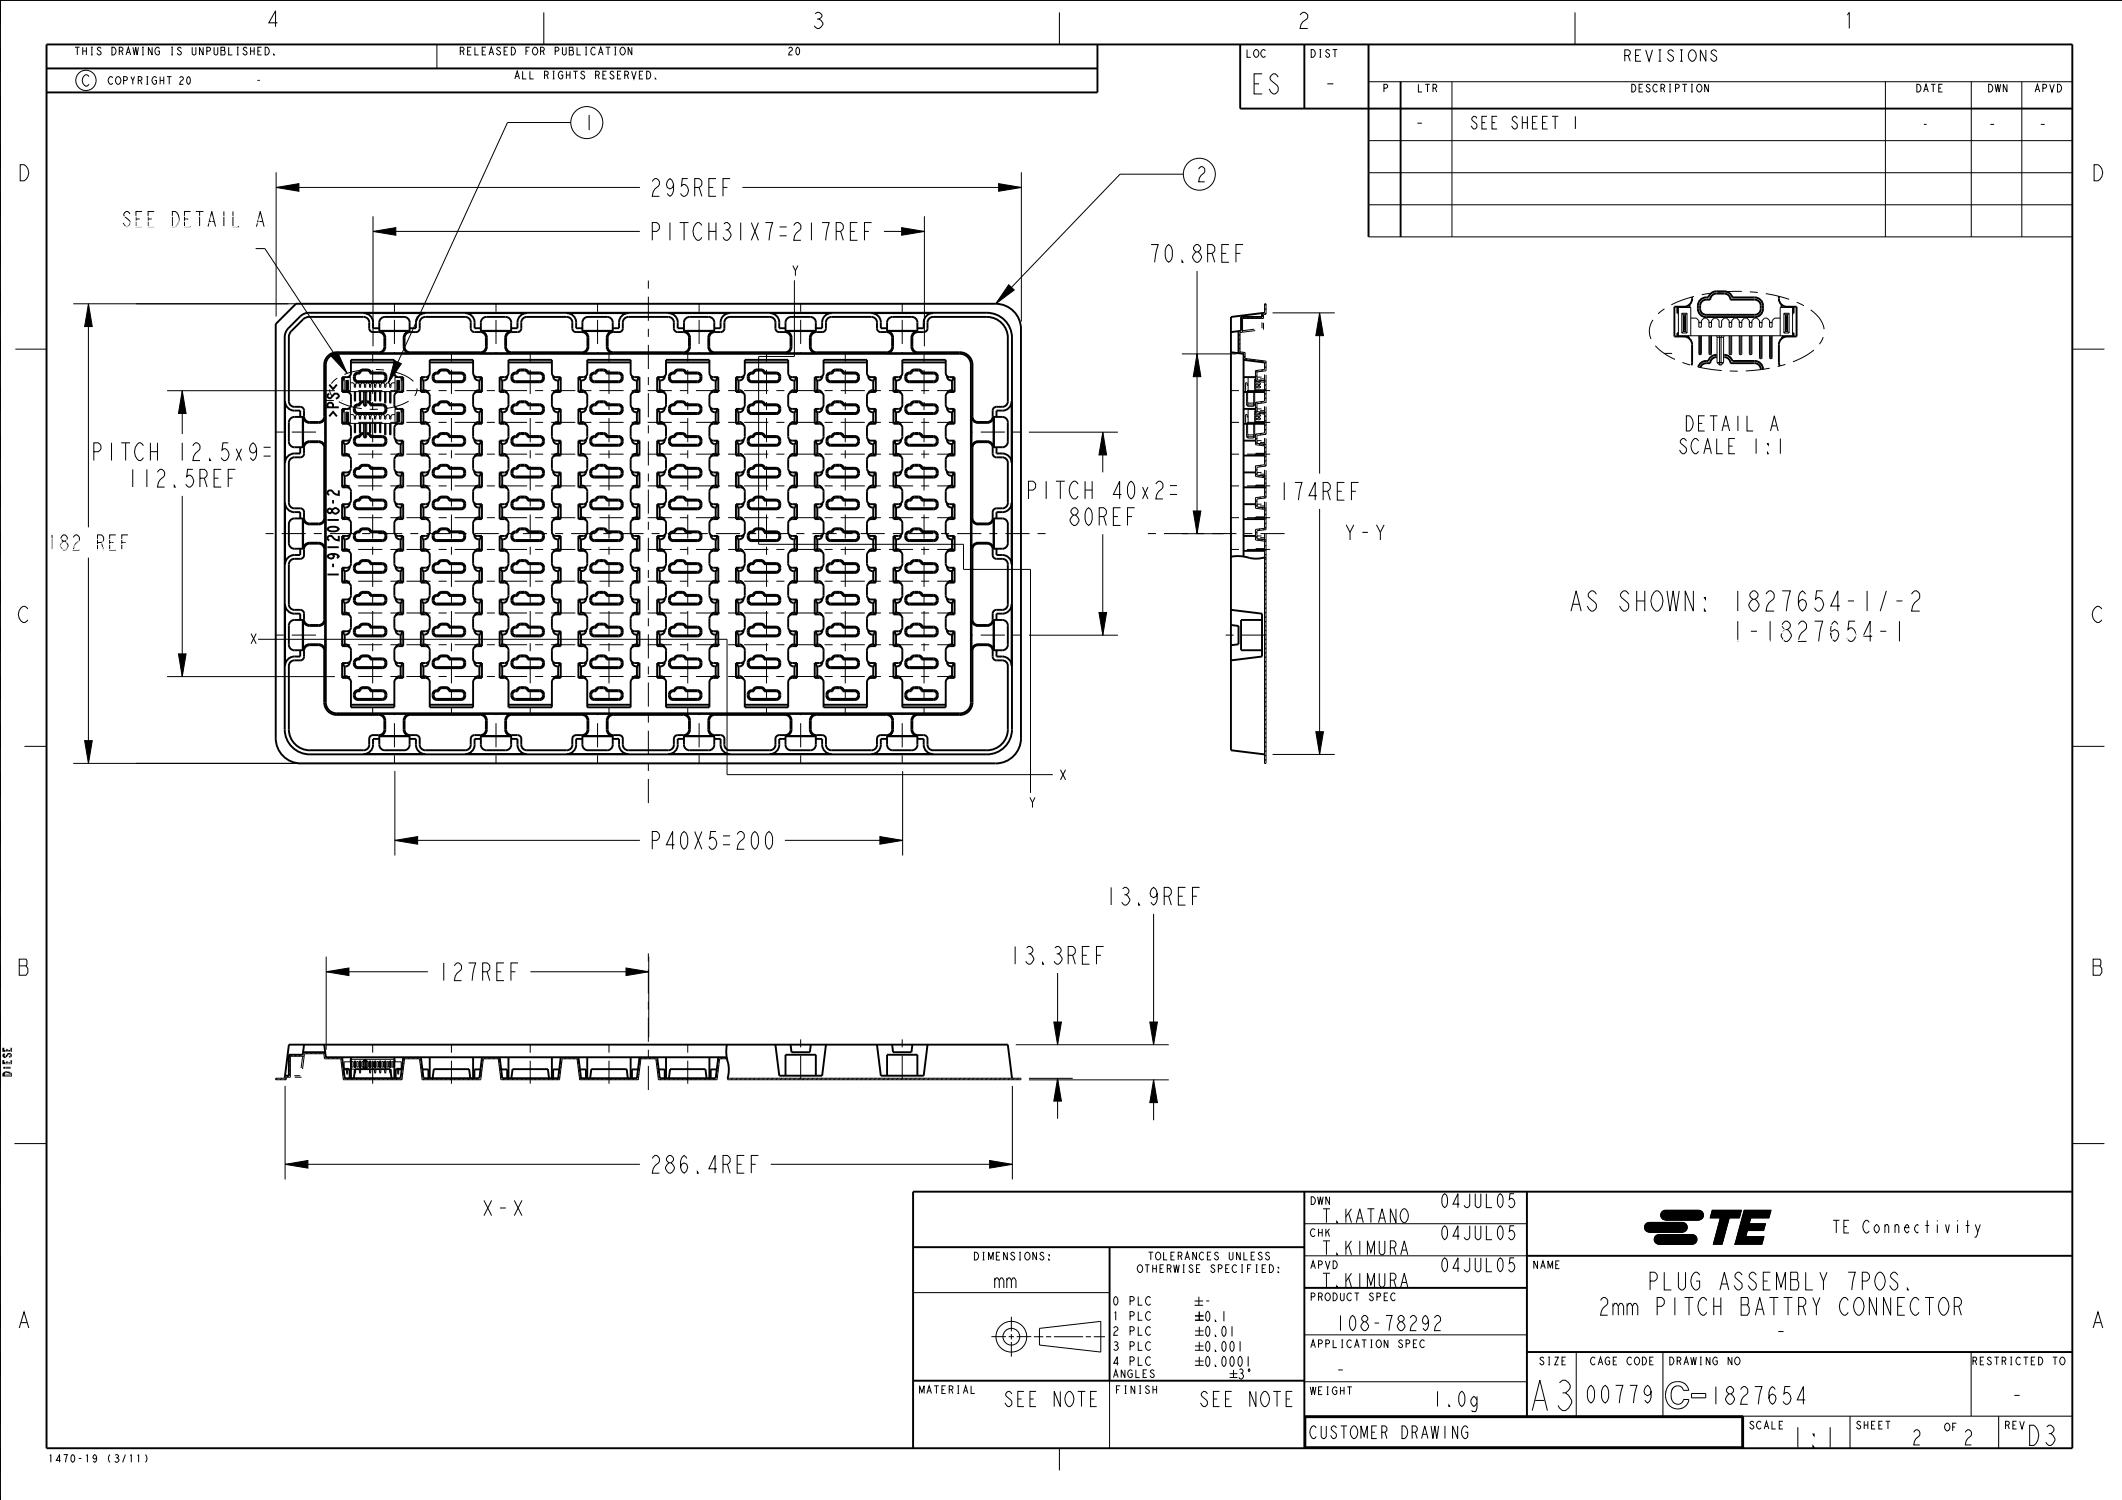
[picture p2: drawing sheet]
<svg xmlns="http://www.w3.org/2000/svg" width="420mm" height="297mm" viewBox="0 0 420 297" stroke-linecap="round" stroke-linejoin="round" font-family="sans-serif">
<defs><g id="words">
<text font-size="7.8" fill="#fff" x="302.4" y="279.3">A3</text>
<g font-size="5.2" fill="#fff">
<text x="247.4" y="18.6">ES</text>
<text x="261.7" y="18.6">-</text>
<text x="310.3" y="121">AS SHOWN: 1827654-1/-2</text>
<text x="341.6" y="127">1-1827654-1</text>
<text x="354.2" y="286.6">1:1</text>
<text x="400.9" y="286.2">D3</text>
</g>
<g font-size="4.6" fill="#fff">
<text x="128.4" y="38.9">295REF</text>
<text x="128.4" y="47.6">PITCH31X7=217REF</text>
<text x="227.1" y="51.9">70.8REF</text>
<text x="17.9" y="91.2">PITCH 12.5x9=</text>
<text x="24.9" y="96.4">112.5REF</text>
<text x="202.9" y="98.8">PITCH 40x2=</text>
<text x="252.8" y="99">174REF</text>
<text x="211.3" y="104">80REF</text>
<text x="128.4" y="168.1">P40X5=200</text>
<text x="218.5" y="179.2">13.9REF</text>
<text x="199.5" y="190.9">13.3REF</text>
<text x="86.4" y="194.1">127REF</text>
<text x="128.4" y="232.3">286.4REF</text>
<text x="325.9" y="255.4">PLUG ASSEMBLY 7POS.</text>
<text x="316.1" y="260.4">2mm PITCH BATTRY CONNECTOR</text>
<text x="313.5" y="277.8">00779</text>
<text x="338.2" y="278">1827654</text>
</g>
<g font-size="4.1" fill="#fff">
<text x="52.5" y="5.4">4</text>
<text x="160.4" y="5.7">3</text>
<text x="256.6" y="5.7">2</text>
<text x="364.5" y="5.7">1</text>
<text x="3.3" y="35.8">D</text>
<text x="413.7" y="35.8">D</text>
<text x="3.3" y="123.3">C</text>
<text x="413.7" y="123.3">C</text>
<text x="3.3" y="193.1">B</text>
<text x="413.7" y="193.1">B</text>
<text x="3.3" y="263">A</text>
<text x="413.7" y="263">A</text>
</g>
<g font-size="3.9" fill="#fff">
<text x="115.4" y="25.8">1</text>
<text x="279.8" y="25.9">-</text>
<text x="236.6" y="36">2</text>
<text x="23.9" y="44.9">SEE DETAIL A</text>
<text x="332.2" y="89.9">SCALE 1:1</text>
<text x="333.4" y="85.4">DETAIL A</text>
<text x="265.7" y="106.9">Y-Y</text>
<text x="9.1" y="108.9">182 REF</text>
<text x="95" y="240.7">X-X</text>
<text x="196.6" y="255">mm</text>
<text x="264.1" y="263.5">108-78292</text>
<text x="264.1" y="272.8">-</text>
<text x="198.4" y="278.5">SEE NOTE</text>
<text x="237.2" y="278.5">SEE NOTE</text>
<text x="283.3" y="278.5">1.0g</text>
<text x="378.2" y="286.1">2</text>
<text x="388.4" y="286.1">2</text>
</g>
<g font-size="3.6" fill="#fff">
<text x="284.8" y="239.1">04JUL05</text>
<text x="261.4" y="242.1">T.KATANO</text>
<text x="284.8" y="245.5">04JUL05</text>
<text x="261.4" y="248.5">T.KIMURA</text>
<text x="284.8" y="251.8">04JUL05</text>
<text x="261.4" y="254.9">T.KIMURA</text>
</g>
<g font-size="3.3" fill="#fff">
<text x="290.8" y="25.5">SEE SHEET 1</text>
<text x="393.3" y="25.9">-</text>
<text x="403.3" y="25.9">-</text>
<text x="362.4" y="244.1">TE Connectivity</text>
<text x="259" y="284.8">CUSTOMER DRAWING</text>
</g>
<g font-size="2.9" fill="#fff">
<text x="16" y="17">C</text>
<text x="321" y="12.1">REVISIONS</text>
<text x="67" y="82.8" transform="rotate(-90 67 82.8)">&gt;PS&lt;</text>
<text x="67" y="102.2" transform="rotate(-90 67 102.2)">8-2</text>
<text x="67" y="114.4" transform="rotate(-90 67 114.4)">1-91201</text>
</g>
<g font-size="2.6" fill="#fff">
<text x="380.4" y="25.6">-</text>
<text x="156.4" y="54.6">Y</text>
<text x="49.2" y="127.5">X</text>
<text x="209.4" y="154.4">X</text>
<text x="203.3" y="159.9">Y</text>
<text x="238.2" y="258.6">-</text>
<text x="238.2" y="261.6">0.1</text>
<text x="238.2" y="264.6">0.01</text>
<text x="238.2" y="267.6">0.001</text>
<text x="238.2" y="270.6">0.0001</text>
<text x="244.8" y="273.1">3°</text>
</g>
<g font-size="2.2" fill="#fff">
<text x="220" y="258.4">0 PLC</text>
<text x="220" y="261.4">1 PLC</text>
<text x="220" y="264.4">2 PLC</text>
<text x="220" y="267.3">3 PLC</text>
<text x="220" y="270.3">4 PLC</text>
</g>
<g font-size="2" fill="#fff">
<text x="14.6" y="10.9">THIS DRAWING IS UNPUBLISHED.</text>
<text x="90.7" y="10.9">RELEASED FOR PUBLICATION</text>
<text x="155.7" y="10.9">20</text>
<text x="246.5" y="11.3">LOC</text>
<text x="259.2" y="11.3">DIST</text>
<text x="21.2" y="16.7">COPYRIGHT</text>
<text x="35.2" y="16.7">20</text>
<text x="50.5" y="16.7">-</text>
<text x="101.6" y="15.6">ALL RIGHTS RESERVED.</text>
<text x="273.6" y="18.2">P</text>
<text x="280.4" y="18.2">LTR</text>
<text x="322.6" y="18.2">DESCRIPTION</text>
<text x="379" y="18.2">DATE</text>
<text x="393.2" y="18.2">DWN</text>
<text x="402.5" y="18.2">APVD</text>
<text x="2.2" y="213.3" transform="rotate(-90 2.2 213.3)">DIESE</text>
<text x="259.2" y="238.5">DWN</text>
<text x="259.2" y="244.8">CHK</text>
<text x="192.5" y="249.5">DIMENSIONS:</text>
<text x="224.9" y="252">OTHERWISE SPECIFIED:</text>
<text x="227.1" y="249.5">TOLERANCES UNLESS</text>
<text x="259.2" y="251.2">APVD</text>
<text x="303.2" y="251.2">NAME</text>
<text x="259.2" y="257.5">PRODUCT SPEC</text>
<text x="259.2" y="266.8">APPLICATION SPEC</text>
<text x="181.7" y="275.9">MATERIAL</text>
<text x="220.1" y="272.8">ANGLES</text>
<text x="220.6" y="275.9">FINISH</text>
<text x="304.5" y="270.2">SIZE</text>
<text x="314.6" y="270.2">CAGE CODE</text>
<text x="330.1" y="270.2">DRAWING NO</text>
<text x="390.1" y="270.2">RESTRICTED TO</text>
<text x="259.2" y="276.1">WEIGHT</text>
<text x="346" y="282.9">SCALE</text>
<text x="367.2" y="282.9">SHEET</text>
<text x="384.7" y="283.3">OF</text>
<text x="396.6" y="282.9">REV</text>
<text x="9.3" y="289.5">1470-19 (3/11)</text>
</g>
</g></defs>
<g fill="none" stroke="#000" stroke-width=".2">
<path d="M14.8 9.4h1M15.3 9.4v1.5M16.4 10.1h.7M16.4 9.4v1.5M17.1 9.4v1.5M17.6 15.2l-.4-.4a1.15 1.15 0 0 0-.9 1.1 1.15 1.15 0 0 0 .9 1.2l.4-.4M18 10.9h.4M18 9.4h.4M18.2 9.4v1.5M20 9.6l-.3-.2-.3 .1-.1 .2 .2 .3a.46 .46 0 0 1 .5 .4 .46 .46 0 0 1-.3 .5l-.3-.1-.2-.3M22.1 9.4a.77 .77 0 0 1 .9 .7 .77 .77 0 0 1-.9 .8zM22.3 15.4l-.3-.2a.78 .78 0 0 0-.6 .7 .78 .78 0 0 0 .6 .8l.3-.3"/>
<path d="M23.1 15.3l.2-.1a.78 .78 0 0 1 .6 .7 .78 .78 0 0 1-.6 .8l-.2-.1a.89 .89 0 0 1 0-1.3zM23.6 10.1l.6-.1v-.5l-.6-.1v1.5M24 10.1l.3 .8M24.5 15.9l.6-.1v-.5l-.6-.1v1.5M24.9 10.9l.5-1.5 .5 1.5M25.1 10.4h.6M25.9 15.2l.4 .7v.8M26.3 9.4l.3 1.5 .3-1.5 .2 1.5 .3-1.5M26.6 15.2l-.3 .7M27.4 15.9l.6-.1v-.5l-.6-.1v1.5M27.8 15.9l.3 .8M28.1 10.9h.4"/>
<path d="M28.1 9.4h.4M28.3 9.4v1.5M29 16.7h.3M29 15.2h.3M29.2 15.2v1.5M30.1 9.4v1.5l-.7-1.5v1.5M31 15.4l-.3-.2a.78 .78 0 0 0-.6 .7 .78 .78 0 0 0 .6 .8l.3-.3v-.5h-.4M31.5 9.6l-.2-.2a.78 .78 0 0 0-.7 .7 .78 .78 0 0 0 .7 .8l.2-.3v-.5h-.3M31.7 15.2v1.5M31.7 15.9h.7M32.4 15.2v1.5M33 15.2h.9"/>
<path d="M33.5 15.2v1.5M33.9 10.9h.4M33.9 9.4h.4M34.1 9.4v1.5M35.6 15.4l.4-.2 .3 .2-.1 .4a1.05 1.05 0 0 0-.6 .9h.7M35.9 9.6l-.3-.2-.4 .2v.3l.6 .4a.41 .41 0 0 1-.2 .6 .41 .41 0 0 1-.5-.4M37.1 15.3l.2-.1 .2 .1a.98 .98 0 0 1-.2 1.4l-.2-.1a1.07 1.07 0 0 1 0-1.3zM38 9.4v1.2l.3 .3 .5-.3v-1.2M40.2 9.4v1.5l-.7-1.5v1.5M40.9 10.1l.7-.1v-.5l-.7-.1v1.5M42.4 9.4v1.2l.2 .3 .5-.3v-1.2M43.7 9.4h.7l.1 .1-.1 .5 .1 .3v.3l-.1 .3h-.7z"/>
<path d="M43.7 10h.7M45.3 9.4v1.5h.7M46.9 10.9h.3M46.9 9.4h.3M47.1 9.4v1.5M48.9 9.6l-.3-.2-.5 .2 .2 .3 .5 .4a.41 .41 0 0 1-.2 .6 .41 .41 0 0 1-.5-.4M49.6 10.1h.7M49.6 9.4v1.5M50.3 9.4v1.5M50.9 15.9h.5M51 10.1h.5M51.8 9.4h-.8v1.5h.8"/>
<path d="M52.5 9.4a.77 .77 0 0 1 .8 .7 .77 .77 0 0 1-.8 .8zM54.2 10.8l.1 .1zM54.9 4.5h-1.7l1.3-2.4v3.2M86.5 8.8v4.8M91.1 10.1l.6-.1 .1-.1-.1-.4-.6-.1v1.5M91.6 10.1l.2 .8M92.5 10.1h.5M93.3 9.4h-.8v1.5h.8M94 9.4v1.5h.7M95.4 10.1h.5M96.2 9.4h-.8v1.5h.8M96.8 10.9l.4-1.5 .5 1.5"/>
<path d="M97 10.4h.5M99.1 9.6l-.3-.2-.5 .2 .1 .3 .7 .5-.1 .4-.4 .1-.4-.4M99.8 10.1h.4M100.5 9.4h-.7v1.5h.7M101.2 9.4a.77 .77 0 0 1 .8 .7 .77 .77 0 0 1-.8 .8zM101.9 15.6l.5-1.5 .4 1.5M102.1 15.1h.5M103.4 14.1v1.5h.8M104.1 10.1h.4M104.8 9.4h-.7v1.5M104.9 14.1v1.5h.7M105.6 9.5l.2-.1a.78 .78 0 0 1 .7 .7 .78 .78 0 0 1-.7 .8l-.2-.1a.89 .89 0 0 1 0-1.3z"/>
<path d="M107 10.1l.6-.1 .1-.1-.1-.4-.6-.1v1.5M107.4 10.1l.3 .8M107.6 2.5v6.3M107.8 14.9l.6-.1v-.6l-.6-.1v1.5M108.2 14.9l.3 .7M109.4 14.1h.4M109.4 15.6h.4M109.6 14.1v1.5M109.9 10.1l.6-.1 .1-.1-.1-.4-.6-.1v1.5M111.3 9.4l.1 1.4a.38 .38 0 0 0 .6-.2v-1.2M111.4 14.4l-.3-.3a.78 .78 0 0 0-.6 .8 .78 .78 0 0 0 .6 .7l.3-.2v-.5h-.4M112.1 14.1v1.5"/>
<path d="M112.1 14.9h.7M112.7 9.4h.6l.1 .1-.1 .5 .2 .3v.3l-.2 .3h-.6zM112.7 10h.6M112.8 14.1v1.5M113.5 14.1h.9M113.9 14.1v1.5M114.2 9.4v1.5h.7M115.7 14.4l-.2-.3-.4 .1-.1 .3 .3 .3a.44 .44 0 0 1 .4 .4 .44 .44 0 0 1-.4 .4l-.4-.3M115.8 10.9h.4M115.8 9.4h.4M116 9.4v1.5M117.8 9.6l-.2-.2a.78 .78 0 0 0-.7 .7 .78 .78 0 0 0 .7 .8l.2-.3"/>
<path d="M117.9 14.9l.6-.1v-.6l-.6-.1v1.5M118.3 14.9l.3 .7M118.5 10.9l.4-1.5 .5 1.5M118.6 10.4h.6M119.3 14.9h.5M119.9 9.4h.9M120 14.1h-.7v1.5h.7M120.4 9.4v1.5M121.5 14.4l-.3-.3-.3 .1-.1 .3 .2 .3a.44 .44 0 0 1 .5 .4 .44 .44 0 0 1-.5 .4l-.3-.3M121.6 10.9h.4M121.6 9.4h.4M121.8 9.4v1.5"/>
<path d="M122.2 14.9h.5M122.9 14.1h-.7v1.5h.7M123 9.5l.1-.1a.78 .78 0 0 1 .7 .7 .78 .78 0 0 1-.7 .8l-.1-.1a.89 .89 0 0 1 0-1.3zM123.7 14.9l.6-.1v-.6l-.6-.1v1.5M124.1 14.9l.3 .7M125 14.1l.5 1.5 .4-1.5M125 9.4v1.5l-.7-1.5v1.5M126.5 14.9h.5M127.3 14.1h-.8v1.5h.8M128 14.1a.77 .77 0 0 1 .8 .8 .77 .77 0 0 1-.8 .7zM129.7 15.5l.1 .1zM156.1 9.6l.3-.2 .4 .2a.58 .58 0 0 1-.4 .7l-.3 .6h.7"/>
<path d="M157.7 9.5l.2-.1 .2 .1a.95 .95 0 0 1-.2 1.4l-.2-.1a1.12 1.12 0 0 1 0-1.3zM161.3 2.7l.4-.2a.8 .8 0 0 1 1 .7l-.6 .6a1.41 1.41 0 0 1 .8 1 1.22 1.22 0 0 1-1.2 .8l-.5-.5M161.7 3.8h.4M209.7 2.5v6.3M246.8 9.8v1.6h.8M248.2 16.6h1M248.4 9.9l.1-.1a.78 .78 0 0 1 .7 .8 .78 .78 0 0 1-.7 .8l-.1-.2a.88 .88 0 0 1 0-1.3zM249.8 14.6h-1.6v4h1.6M250.4 10.1l-.2-.3a.78 .78 0 0 0-.7 .8 .78 .78 0 0 0 .7 .8l.2-.3M253 15.3l-.6-.7a.91 .91 0 0 0-1 1l.6 .7a1.4 1.4 0 0 1 .8 2l-.4 .3a1.28 1.28 0 0 1-1.2-1M257.3 3l.6-.5h.3l.6 .5a1.25 1.25 0 0 1-.9 1.3l-.4 .5-.2 .8h1.5M259.5 9.8a.77 .77 0 0 1 .8 .8 .77 .77 0 0 1-.8 .8z"/>
<path d="M261.2 11.3h.3M261.2 9.8h.3M261.3 9.8v1.5M262.7 16.6h1.2M263.1 10.1l-.2-.3-.4 .1-.1 .3 .3 .3a.45 .45 0 0 1 .4 .4 .45 .45 0 0 1-.4 .5l-.4-.4M263.8 9.8h.9M264.2 9.8v1.5M270.9 16.2h139.3M273.9 17.5l.7-.2v-.5l-.7-.1v1.5M280.7 16.7v1.5h.8M282.1 16.7h.9M282.5 16.7v1.5"/>
<path d="M283.6 17.5l.7-.2v-.5l-.7-.1v1.5M284.1 17.5l.2 .7M287.4 16.2v30.7M311.7 2.5v6.3M321.6 11h.7l.2-.2 .2-.5-.2-.2-.2-.2h-.7v2.2M322.3 11l.4 1.1M323 16.7a.77 .77 0 0 1 .8 .8 .77 .77 0 0 1-.8 .7zM323.7 11h.7M324.4 17.5h.5M324.8 9.9h-1.1v2.2h1.1M325.1 16.7h-.7v1.5h.7M325.7 9.9l.7 2.2 .7-2.2"/>
<path d="M326.6 16.9l-.3-.2-.5 .2 .1 .3 .7 .5-.1 .4-.4 .1-.3-.4M328 16.9l-.3-.2a.78 .78 0 0 0-.6 .8 .78 .78 0 0 0 .6 .7l.3-.2M328.3 12.1h.5M328.3 9.9h.5M328.5 9.9v2.2M328.7 17.5l.7-.2 .1-.1-.1-.4-.7-.1v1.5M329.2 17.5l.3 .7M330.4 16.7h.3M330.4 18.2h.3M330.5 16.7v1.5M331.2 10.3a.55 .55 0 0 0-.6-.4 .55 .55 0 0 0-.5 .5l.4 .4a.76 .76 0 0 1 .6 1.1l-.3 .2a.83 .83 0 0 1-.8-.5M331.6 17.5l.7-.2 .1-.1-.1-.4-.7-.1v1.5"/>
<path d="M332.5 9.9h.6M332.5 12.1h.6M332.8 9.9v2.2M333 16.7h.9M333.4 16.7v1.5M334.5 10.1l.3-.2a1.15 1.15 0 0 1 .9 1.1 1.15 1.15 0 0 1-.9 1.1 1.3 1.3 0 0 1-.3-2zM334.7 16.7h.3M334.7 18.2h.3M334.9 16.7v1.5M336.1 16.8l.1-.1a.78 .78 0 0 1 .7 .8 .78 .78 0 0 1-.7 .7l-.1-.1a.89 .89 0 0 1 0-1.3zM337.6 9.9v2.2l-1.1-2.2v2.2M338.1 16.7v1.5l-.7-1.5v1.5"/>
<path d="M339.8 10.3l-.4-.4h-.3l-.4 .4a.84 .84 0 0 0 .7 .7l.4 .4v.4l-.4 .3a.83 .83 0 0 1-.9-.5M365.6 3l.4-.5v3.1M373.2 16.2v30.7M379.4 16.7a.77 .77 0 0 1 .8 .7 .77 .77 0 0 1-.8 .8zM380.7 18.2l.5-1.5 .5 1.5M380.9 17.7h.6M382.2 16.7h.9M382.6 16.7v1.5M383.7 17.5h.5M384.5 16.7h-.8v1.5h.8M390.2 16.2v30.7M393.6 16.7a.77 .77 0 0 1 .8 .8 .77 .77 0 0 1-.8 .7z"/>
<path d="M394.9 16.7l.2 1.5 .3-1.5 .3 1.5 .3-1.5M397.2 16.7v1.5l-.7-1.5v1.5M400.2 16.2v30.7M402.8 18.2l.5-1.5 .4 1.5M403 17.7h.5M404.3 17.5l.7-.2 .1-.1-.1-.4-.7-.1v1.5M405.7 16.7l.4 1.5 .5-1.5M407.2 16.7a.77 .77 0 0 1 .8 .8 .77 .77 0 0 1-.8 .7zM4 32.6a1.45 1.45 0 0 1 1.7 1.6 1.98 1.98 0 0 1-.9 1.6h-.8zM54.6 37.1l4.6-.7v1.5zM54.6 37.1h72.1M54.6 34.1v28.6"/>
<path d="M113 24.3h-12.6l-23.5 51.5M116.6 22.8v3M129.1 35.9l.5-.5h.4l.5 .5a1.36 1.36 0 0 1-.9 1.5l-.3 .6-.2 .9h1.4M133.3 36.5l-.2 .6-.5 .3-.5-.3a1.35 1.35 0 0 1 .5-1.7 2.38 2.38 0 0 1 0 3.5l-.5-.6M136.1 35.4h-1l-.2 1.4 .3-.3a1.18 1.18 0 0 1 1.1 1.2 1.18 1.18 0 0 1-1.1 1.2l-.5-.6M137.5 37.1h.9l.5-.6v-.6l-.5-.5h-.9v3.5M138.4 37.1l.5 1.8M140.3 37.1h.9M141.7 35.4h-1.4v3.5h1.4M143.1 37.1h.9M144.5 35.4h-1.4v3.5M146.9 37.1h55.3"/>
<path d="M197.7 36.4l4.5 .7-4.5 .8zM202.2 34.1v29.6M234.2 34.5h-12.5l-24.6 25.7M237.2 33.5l.5-.5h.3l.4 .5a1.17 1.17 0 0 1-.7 1.3l-.3 .5-.2 .7h1.2M270.9 34.2h139.3M270.9 27.9h139.3M280.5 24.4h.9M292.3 23.4l-.4-.4a.57 .57 0 0 0-.6 .7l.4 .4a.79 .79 0 0 1 .6 .6 .79 .79 0 0 1-.4 .8 .82 .82 0 0 1-.7-.6M293.3 24.3h.6M294.3 23h-1v2.5h1M295.3 24.3h.6M296.3 23h-1v2.5h1"/>
<path d="M300.3 23.4l-.4-.4a.57 .57 0 0 0-.6 .7l.4 .4a.79 .79 0 0 1 .6 .6 .79 .79 0 0 1-.4 .8 .82 .82 0 0 1-.7-.6M301.3 24.3h1M301.3 23v2.5M302.3 23v2.5M303.3 24.3h.6M304.3 23h-1v2.5h1M305.3 24.3h.6M306.3 23h-1v2.5h1M307.2 23h1.2M307.8 23v2.5M311.8 23v2.5M380.8 24.6h.5"/>
<path d="M393.9 24.6h.8M403.9 24.6h.8M414.5 32.6a1.46 1.46 0 0 1 1.7 1.6 2.04 2.04 0 0 1-1 1.6h-.7zM25.7 42.4l-.4-.5a.69 .69 0 0 0-.8 .7l.5 .5a1.07 1.07 0 0 1 .6 1.5l-.3 .3a.99 .99 0 0 1-.9-.8M26.9 43.4h.8M28.1 41.9h-1.2v3h1.2M29.3 43.4h.8M30.5 41.9h-1.2v3h1.2M34.1 41.9a1.03 1.03 0 0 1 1.2 .7 1.87 1.87 0 0 1-.6 2.3h-.6zM36.5 43.4h.8M37.7 41.9h-1.2v3h1.2M38.8 41.9h1.5"/>
<path d="M39.5 41.9v3M41.2 44.9l.7-3 .8 3M41.5 43.9h.9M44.3 41.9v3M46.1 41.9v3h1.2M50.6 49.2h1.8l16.3 24.7M50.8 44.9l.7-3 .8 3M51.1 43.9h.9M73.8 45.8l4.5-.7v1.5zM73.8 45.8h52.9M73.8 42.8v25.8M129.1 45.8h.9l.5-.6v-.5l-.5-.6h-.9v3.5"/>
<path d="M132.6 44.1v3.5M134.5 44.1h1.8M135.4 44.1v3.5M138.9 44.7l-.5-.6a1.18 1.18 0 0 0-1.1 .8 2.19 2.19 0 0 0 .7 2.7h.4l.5-.6M140.3 44.1v3.5M140.3 45.8h1.4M141.7 44.1v3.5M143.3 44.4l.3-.3a.81 .81 0 0 1 .9 .8l-.5 .6a1.06 1.06 0 0 1 .7 1.2 1.06 1.06 0 0 1-1.1 .9l-.5-.6M143.6 45.5h.4M146.6 44.1v3.5M148.7 44.1l1.4 3.5M150.1 44.1l-1.4 3.5"/>
<path d="M151.5 44.1h1.4l-.5 2-.2 1.5M154.3 46.7h1.4M154.3 44.9h1.4M156.9 52.6l.5 1v1M157.1 44.7l.5-.6h.4l.5 .6a1.38 1.38 0 0 1-.9 1.4l-.3 .6-.2 .9h1.4M157.2 55.5v15.1h-7.1v37.2h40.6v4.9h13.3v44.3M157.9 52.6l-.5 1M160.6 44.1v3.5M162.7 44.1h1.4l-.5 2-.2 1.5M165.5 45.8h.9l.5-.6v-.5l-.5-.6h-.9v3.5M166.4 45.8l.5 1.8M168.3 45.8h.9"/>
<path d="M169.7 44.1h-1.4v3.5h1.4M171.1 45.8h.9M172.5 44.1h-1.4v3.5M174.9 45.8h8.1M178.5 45.1l4.5 .7-4.5 .8zM183 42.8v25.8M199.7 56.4l1 1-3.6 2.8zM227.8 48.4h1.4l-.3 1.2-.4 2.3M231 48.7l.3-.3 .4 .3a2.46 2.46 0 0 1-.4 3.2 2.49 2.49 0 0 1-.3-3.2zM233.9 51.6l.2 .3h-.2zM236.4 50.2l.3-.3a1.03 1.03 0 0 1 1.1 1 1.03 1.03 0 0 1-1.1 1 1.03 1.03 0 0 1-.3-1.7zM236.7 49.9l-.5-.6a.82 .82 0 0 1 .9-.9l.5 .6-.1 .6-.4 .3"/>
<path d="M236.9 53.7v52M239 50.2h.9l.5-.6v-.6l-.5-.6h-.9v3.5M239.9 50.2l.5 1.7M241.8 50.2h.9M243.2 48.4h-1.4v3.5h1.4M244.6 50.2h.9M246 48.4h-1.4v3.5M270.9 40.6h139.3M270.9 46.9h139.3M3 69.1h6.2M14.5 60.2h44.1M17.5 60.2v44.2"/>
<path d="M17.5 60.2l.8 4.5h-1.6zM33.1 77.4h33.2M36.1 77.4l.7 4.5h-1.5zM36.1 77.4v8.5M65.6 70.5l1.2-.8 1.9 4.2zM68.4 75.3h.6M68.4 75.3v2M68.4 75.3l.2 .2v1.6h.2M68.4 77.3h.6M68.6 76.9h.1M68.6 75.7h.1M68.6 77.1l-.2 .2"/>
<path d="M68.6 76.8h.2M68.6 76.5h.2M68.6 76.1h.2M68.6 75.8h.2M68.7 75.5v1.5M68.8 75.5h-.2v1.6h.2M68.8 75.5v1.6M68.8 77.1l.2 .2M69 75.3v2M69 75.3l-.2 .2M69.3 77.5v-2.8h-1.2v2.8h11.3v-2.8h-1.2v2.8M69.3 75.8h.6l.2 .3"/>
<path d="M70.1 77.5l.1 1.9M70.1 77.6l.1 1.8M70.1 76.2h.3M70.2 79.4h.1M70.2 76.2l-.1 .1M70.3 76.2l.1 .1M70.4 77.6l-.1 1.8M70.4 77.5v1.8M70.4 79.3l-.1 .1M70.6 75.8h.3l.2 .2v.7h.3v-.6l.2-.3h.3l.2 .3v.6h.3v-.7l.2-.2h.3l.2 .3v.6h.3v-.7l.2-.2h.3l.2 .3v.6h.3v-.7l.2-.2h.3l.2 .3M70.6 75.8l-.2 .3v.6h-.3v-.7M71.1 77.5l.1 1.9"/>
<path d="M71.1 77.6l.1 1.8M71.1 76.2h.3M71.2 79.4h.1M71.2 76.2l-.1 .1M71.3 76.2l.1 .1M71.4 77.5l-.1 1.9M71.4 77.6l-.1 1.8M71.9 77.5v2.7M71.9 77.7h.7M72.1 77.5l.1 2.9M72.4 77.5l-.1 2.9M72.7 77.5l-.1 2.7"/>
<path d="M73.1 77.5l.1 1.9M73.1 77.6l.1 1.8M73.1 76.2h.3M73.1 79.4h.1M73.2 79.4h.1M73.2 76.2l-.1 .1M73.3 76.2l.1 .1M73.4 77.5l-.1 1.9M73.4 77.6l-.1 1.8M74.1 77.5l.1 1.9M74.1 77.6l.1 1.8M74.1 76.2h.3"/>
<path d="M74.2 79.4h.1M74.2 76.2l-.1 .1M74.3 76.2l.1 .1M74.4 77.6l-.1 1.8M74.4 77.5v1.8M74.4 79.3l-.1 .1M75.1 77.5l.1 1.9M75.1 77.6l.1 1.8M75.1 76.2h.3M75.2 79.4h.1M75.2 76.2l-.1 .1M75.3 76.2l.1 .1"/>
<path d="M75.4 77.6l-.1 1.8M75.4 77.5v1.8M75.4 79.3l-.1 .1M75.6 75.8h.3l.2 .2v.7h.3v-.6l.2-.3h.3M75.6 75.8l-.2 .3v.6h-.3v-.7M76.1 77.5l.1 2.3M76.1 77.6l.1 2.2M76.1 76.2h.3M76.2 79.8h.1M76.2 76.2l-.1 .1M76.3 76.2l.1 .1M76.4 77.5l-.1 2.3"/>
<path d="M76.4 77.6l-.1 2.2M76.9 75.8l.2 .2v.7h.3v-.6l.2-.3h.6M77.1 77.5l.1 2.3M77.1 77.6l.1 2.2h.1M77.1 76.2h.3M77.2 79.8h.1M77.2 76.2l-.1 .1M77.3 76.2l.1 .1M77.4 79.8h-.1M77.4 77.5v2.3M77.4 77.6l-.1 2.2M78.1 71.4l1.3 .6-2.5 3.8z"/>
<path d="M78.5 75.3h.6M78.5 75.3v2M78.5 75.3l.2 .2M78.5 77.3h.6M78.7 75.5v1.6M78.7 77.1h.2M78.7 76.9h.1M78.7 75.7h.1M78.7 75.5h.2M78.7 77.1l-.2 .2M78.7 76.8h.2M78.7 76.5h.2"/>
<path d="M78.7 76.1h.2M78.7 75.8h.2M78.8 75.5v1.5M78.9 75.5v1.6M78.9 77.1l.2 .2M79.1 75.3v2M79.1 75.3l-.2 .2M233.9 70.1h10.8M236.9 70.1l.8 4.5h-1.5zM245.2 65.6l-.1 .1M245.4 65.8v3.9l1 .1M245.4 66.2l-.3 .3"/>
<path d="M245.4 67.1l-.3 .3M245.4 68l-.3 .3M245.4 68.9l-.3 .3M245.5 69.7l-.2 .3M245.9 64l-.3 .3M245.9 64.9l-.3 .3M245.9 65.7v.1M246.3 62.8l-.7 .6M246.3 69.8l-.3 .3M246.4 69.8v1.2l4.2 .5v1.9l-1.8 .2v1.6l1.8 .2M246.4 70.5l-.3 .4M246.6 77.5l.1 .2"/>
<path d="M246.8 71l-.2 .3M246.8 77.5l.1 .1M246.8 76.2h.2M246.9 77.6h.1M246.9 77.6l.1 .1M246.9 77.5v2.1l.3 .2 .9-.1v-2.2M246.9 77.7h-.2v2.5M247 79.7v.7h1.1M247 76.3h-.2v-.5h-.3v1.7h2M247.2 62.8l-.4 .3M247.6 71.1l-.3 .3M248 77.6h.1"/>
<path d="M248 62.8l-.3 .3M248.1 79.7v.7M248.1 77.6h.1M248.2 77.6l.1 .1M248.2 77.5v.1M248.3 65.2l-2.4 .3M248.3 76.7l.3 .1M248.3 77.7v2.5M248.3 75.4h.2M248.3 76.4l.2 .2M248.4 71.2l-.3 .3M248.4 65.5l-2.4 .3"/>
<path d="M248.5 77.5l-.2 .2M248.5 76.5l.1 .1M248.5 74.9v.9M248.5 76v.6M248.5 76l-.2 .2M248.5 74.7h-1.5v2.8M248.5 75h-.2v2.5M248.5 76.2h.6M248.6 75.8l-.3 .1M248.6 76.6l.9-.1v.2l-.4 .2M248.8 74.7h.9M248.8 74.4l-.3 .3"/>
<path d="M248.8 74.8v.2M248.8 75.2l-.2 .3M248.9 79.6l-.4 .4M248.9 62.8l-.3 .3M249 73.3l-.5 .5M249.1 75.7l.4 .2M249.1 76.9l-.6-.1v.5M249.1 75.7l-.6 .1M249.1 76.2v.3M249.1 76.2l.2 .1M249.2 71.3l-.3 .3M249.2 75.3h1.1"/>
<path d="M249.3 76.3v.2M249.4 75h.9M249.4 75.9v.2M249.4 76.5v.2M249.5 75.9v.2l-.4 .1-.6-.1M249.6 75.3l-.2 .3M249.8 63.8v1.2M249.9 79.5l-.4 .3M250 71.4l-.3 .3M250 73.2l-.4 .3M250.1 63.9v1.4M250.1 62.5l-.6 .6"/>
<path d="M250.3 61.9v-1.7h.3v2l-.5 .1v.8h-4.2v2.7h-.5M250.3 71.8v1.4l-1.8 .2v2.1l1.8 .2M250.3 74.2v5.2l-1.8 .3v2.1M250.4 75.4l-.3 .3M250.6 74.2v5.5l-1.8 .2v1.6l1.8 .2M250.6 60.2l-.3 .3M250.6 61.1l-.3 .3M250.6 62l-.3 .2M250.6 71.7l-.3 .3M250.6 72.6l-.3 .3M250.6 76.1l-.3 .3M250.6 77l-.3 .3"/>
<path d="M250.6 77.9l-.3 .3M250.6 78.8l-.3 .3M250.6 79.6l-.1 .1M251.9 62h12.3M261.2 62l.7 4.5h-1.5zM261.2 62v31.8M332.9 62l.3 .4v3.2l-.3 .3M332.9 62v3.9h1v-3.9M332.9 62h1M333.2 65.2h.1M333.2 62.8h.1M333.2 64.9h.4"/>
<path d="M333.2 64.3h.4M333.2 63.6h.4M333.2 63.1h.4M333.4 62.5v3M333.6 65.2h.1M333.6 62.8h.1M333.6 62.3h-.4v3.3h.4M333.6 62.3v3.3M333.6 65.6l.3 .3M333.9 62l-.3 .3M334.6 66.5v-5.6h-2.4v5.6h22.6v-5.6h-2.5v5.6M334.6 63h1.1l.6 .5"/>
<path d="M336.2 66.5l.1 3.6M336.2 66.6h.2v3.6h.2v-3.6h.1M336.2 63.8h.5M336.3 70.1l.1 .1M336.4 63.8l-.2 .2M336.6 63.8l.2 .2M336.7 70.1l-.1 .1M336.7 66.5v3.6M338.2 66.5l.1 3.6M338.2 66.6h.2v3.6h.2v-3.6h.1M338.2 63.8h.5M338.3 70.1l.1 .1"/>
<path d="M338.4 63.8l-.2 .2M338.6 63.8l.1 .2M338.7 70.1l-.1 .1M338.7 66.5v3.6M339.7 66.5l.1 .1v5.2M339.8 66.8h1.3M339.8 71.8l.6 .5M340.2 66.5l.1 .3v5.5M340.3 72.3h.3M340.8 66.5l-.2 .3v5.5M341.1 71.8l-.5 .5M341.2 63h.5l.5 .5v1.3h.5v-1.3l.5-.5h.5l.6 .5-.1 1.3h.5v-1.3l.5-.5"/>
<path d="M341.3 63l-.6 .5v1.3h-.5v-1.3l-.5-.5h-.4l-.6 .5v1.3h-.5l.1-1.3-.6-.5h-.5l-.5 .5v1.3h-.5v-1.3M341.3 66.5l-.2 .1v5.2h-1.3M342.2 66.5l.1 3.6M342.2 66.6h.2v3.6h.2v-3.6h.1M342.2 63.8h.5M342.3 70.1l.1 .1M342.4 63.8l-.2 .2M342.6 63.8l.2 .2M342.7 70.1l-.1 .1M342.7 66.5v3.6M344.2 66.5l.1 3.6M344.2 66.6h.2v3.6h.2v-3.6h.1"/>
<path d="M344.2 63.8h.5M344.3 70.1l.1 .1M344.4 63.8l-.2 .2M344.6 63.8l.1 .2M344.7 70.1l-.1 .1M344.7 66.5v3.6M345.2 63h.5l.5 .5v1.3h.5v-1.3l.6-.5h.4l.5 .5v1.3h.5v-1.3l.5-.5h.5l.6 .5M346.2 66.5l.1 3.6M346.2 66.6h.2v3.6h.2v-3.6h.1M346.2 63.8h.5M346.3 70.1l.1 .1M346.4 63.8l-.2 .2"/>
<path d="M346.6 63.8l.1 .2M346.7 70.1l-.1 .1M346.7 66.5v3.6M348.2 66.5l.1 4.4M348.2 66.6h.2v4.4M348.2 63.8h.5M348.3 70.9l.1 .1M348.4 71h.2M348.4 63.8l-.2 .2M348.6 63.8l.2 .2M348.7 70.9l-.1 .1M348.7 66.5v4.4"/>
<path d="M348.7 66.6h-.1v4.4M350.2 66.5l.1 4.4M350.2 66.6h.2v4.4h.2M350.2 63.8h.5M350.3 70.9l.1 .1M350.4 63.8l-.2 .2M350.6 63.8l.2 .2M350.7 70.9l-.1 .1M350.7 66.6h-.1v4.4M350.7 66.5v4.3M350.8 70.8l-.1 .1M352.3 63h-1.1l-.5 .5v1.3h-.5v-1.3"/>
<path d="M353.1 62h1v3.9h-1zM353.1 62l.3 .3M353.4 65.6h.4M353.4 65.2h.1M353.4 62.8h.1M353.4 62.3h.4M353.4 62.3v3.3M353.4 65.6l-.3 .3M353.4 64.9h.4M353.4 64.3h.4M353.4 63.6h.4M353.4 63.1h.4"/>
<path d="M353.6 62.5v3M353.8 65.2h.1M353.8 62.8h.1M353.8 62.3v3.3M353.8 65.6l.3 .3M354.1 62l-.3 .3M410.2 69.1h6.3M18.6 89.4h.9l.5-.5v-.6l-.5-.6h-.9v3.5M22.1 87.7v3.5M24 87.7h1.7M24.9 87.7v3.5M26.3 92.9v3.5"/>
<path d="M28.4 88.3l-.5-.6a1.17 1.17 0 0 0-1.1 .9 2.15 2.15 0 0 0 .7 2.6h.4l.5-.6M29.1 92.9v3.5M29.8 87.7v3.5M29.8 89.4h1.4M31.2 93.5l.5-.6h.3l.6 .6a1.36 1.36 0 0 1-.9 1.5l-.4 .6-.1 .8h1.4M31.2 87.7v3.5M34.5 96.1l.2 .3h-.2zM36.1 87.7v3.5M36.1 98.2v35.8M38.2 88.3l.5-.6h.4l.5 .6a1.38 1.38 0 0 1-.9 1.4l-.4 .6-.1 .9h1.4M38.2 92.9h-1.1l-.2 1.5 .4-.3a1.18 1.18 0 0 1 1.1 1.2 1.18 1.18 0 0 1-1.1 1.1l-.5-.5M39.6 94.7h.8l.6-.6v-.6l-.6-.6h-.8v3.5"/>
<path d="M40.4 94.7l.6 1.7M41.5 90.9l.2 .3h-.2zM42.4 94.7h.8M43.8 92.9h-1.4v3.5h1.4M45.2 94.7h.8M45.2 87.7h-1.1l-.2 1.4 .4-.2a1.18 1.18 0 0 1 1 1.1 1.18 1.18 0 0 1-1 1.2l-.5-.6M46.6 92.9h-1.4v3.5M46.7 88.9l1.1 2.3M47.8 88.9l-1.1 2.3M50.8 88.9l-.2 .5-.5 .3-.6-.3a1.36 1.36 0 0 1 .6-1.7 2.38 2.38 0 0 1 0 3.5l-.6-.6M52.2 90.3h1.4M52.2 88.6h1.4"/>
<path d="M68.4 81.6h.6M68.4 81.6v2M68.4 81.6l.2 .2M68.4 83.6h.6M68.6 81.8h.2v1.6h-.2zM68.6 83.2h.1M68.6 82h.1M68.6 81.8v1.6l-.2 .2M68.6 83h.2M68.6 82.8h.2M68.6 82.4h.2M68.6 82.1h.2"/>
<path d="M68.7 81.8v1.5M68.8 83.4l.2 .2M69 81.6v2M69 81.6l-.4 .2M69.3 83.8v-2.8h-1.2v2.8h11.3v-2.8h-1.2v2.8M69.3 82.1h.6l.2 .2M70.1 83.8l.1 1.9M70.1 83.9l.1 1.8M70.1 82.5h.3M70.2 85.7h.1M70.2 82.5l-.1 .1M70.3 82.5l.1 .1"/>
<path d="M70.4 83.9l-.1 1.8M70.4 83.8v1.8M70.4 85.6l-.1 .1M70.6 82.1h.3l.2 .2v.7h.3v-.7l.2-.2h.3l.2 .2v.7h.3v-.7l.2-.2h.3l.2 .2v.7h.3v-.7l.2-.2h.3l.2 .2v.7h.3v-.7l.2-.2h.3l.2 .2M70.6 82.1l-.2 .2v.7h-.3v-.7M71.1 83.8l.1 1.9M71.1 83.9l.1 1.8M71.1 82.5h.3M71.2 85.7h.1M71.2 82.5l-.1 .1M71.3 82.5l.1 .1M71.4 83.8l-.1 1.9"/>
<path d="M71.4 83.9l-.1 1.8M71.9 83.8v2.7M71.9 86.5l.3 .2M71.9 80.2l.3 .3M71.9 86.5h.7M71.9 84h.7M71.9 80.2h.7M72.1 83.8l.1 2.9M72.2 86.7h.1M72.2 80.4h.1M72.4 83.8l-.1 2.9M72.6 80.2l-.3 .3"/>
<path d="M72.6 86.5l-.3 .2M72.7 83.8l-.1 2.7M73.1 83.8l.1 1.9M73.1 83.9l.1 1.8M73.1 82.5h.3M73.1 85.7h.1M73.2 85.7h.1M73.2 82.5l-.1 .1M73.3 82.5l.1 .1M73.4 83.8l-.1 1.9M73.4 83.9l-.1 1.8M74.1 83.8l.1 1.9"/>
<path d="M74.1 83.9l.1 1.8M74.1 82.5h.3M74.2 85.7h.1M74.2 82.5l-.1 .1M74.3 82.5l.1 .1M74.4 83.9l-.1 1.8M74.4 83.8v1.8M74.4 85.6l-.1 .1M75.1 83.8l.1 1.9M75.1 83.9l.1 1.8M75.1 82.5h.3M75.2 85.7h.1"/>
<path d="M75.2 82.5l-.1 .1M75.3 82.5l.1 .1M75.4 83.9l-.1 1.8M75.4 83.8v1.8M75.4 85.6l-.1 .1M75.6 82.1h.3l.2 .2v.7h.3v-.7l.2-.2h.3l.2 .2v.7h.3v-.7l.2-.2h.6M75.6 82.1l-.2 .2v.7h-.3v-.7M76.1 83.8l.1 2.3M76.1 83.9l.1 2.2M76.1 82.5h.3M76.2 86.1h.1M76.2 82.5l-.1 .1"/>
<path d="M76.3 82.5l.1 .1M76.4 83.8l-.1 2.3M76.4 83.9l-.1 2.2M77.1 83.8l.1 2.3M77.1 83.9l.1 2.2h.1M77.1 82.5h.3M77.2 86.1h.1M77.2 82.5l-.1 .1M77.3 82.5l.1 .1M77.4 86.1h-.1M77.4 83.8v2.3M77.4 83.9l-.1 2.2"/>
<path d="M78.5 81.6h.6M78.5 81.6v2M78.5 81.6l.2 .2 .4-.2M78.5 83.6h.6M78.7 83.4v-1.6h.2v1.6M78.7 83.4h.2M78.7 83.2h.1M78.7 82h.1M78.7 83.4l-.2 .2M78.7 83h.2M78.7 82.8h.2M78.7 82.4h.2"/>
<path d="M78.7 82.1h.2M78.8 81.8v1.5M78.9 83.4l.2 .2M79.1 81.6v2M203.6 97h.8l.6-.5v-.6l-.6-.6h-.8v3.5M203.7 85.6h17.6M207.1 95.3v3.5M209 95.3h1.7M209.9 95.3v3.5M213.4 95.9l-.6-.6a1.14 1.14 0 0 0-1 .9 2.19 2.19 0 0 0 .7 2.6h.3l.6-.6M214.8 95.3v3.5M214.8 97h1.4"/>
<path d="M216.2 95.3v3.5M218.3 85.6v7.9M218.3 85.6l.7 4.5h-1.5zM222 97.9h-1.6l1.2-2.6v3.5M223.5 95.6l.4-.3a2.38 2.38 0 0 1 0 3.5 2.46 2.46 0 0 1-.4-3.2zM226.1 96.5l1.1 2.3M227.2 96.5l-1.1 2.3M228.8 95.9l.5-.6h.3l.6 .6a1.34 1.34 0 0 1-.9 1.4l-.4 .6-.1 .9h1.4M231.6 97.9h1.4M231.6 96.2h1.4M246.6 83.8l.1 .2M246.7 86.5h1.6"/>
<path d="M246.7 80.2h1.6M246.7 86.5l.3 .2M246.7 80.2l.3 .3M246.8 83.8l.1 .1M246.8 82.5h.2M246.9 83.9h.1M246.9 83.9l.1 .1M246.9 83.8v2.1l.3 .2 .9-.1v-2.2M246.9 84h-.2v2.5M247 86v.7h1.1M247 82.6h-.2v-.5h-.3v1.7h2M248 83.9h.1"/>
<path d="M248.1 86v.7M248.1 83.9h.1M248.2 83.9l.1 .1M248.2 83.8v.1M248.3 83l.3 .1M248.3 84v2.5M248.3 81.7h.2M248.3 82.7l.2 .1M248.3 80.2l-.2 .3M248.3 86.5l-.2 .2M248.5 98.5v2.1l1.8 .3M248.5 81.8l1.8 .2"/>
<path d="M248.5 83.8l-.2 .2M248.5 98.5v.1M248.5 82.8l.1 .1M248.5 81.2v.9M248.5 82.3v.5M248.5 87.5v.4M248.5 93.8v.4M248.5 82.3l-.2 .2M248.5 81h-1.5v2.8M248.5 81.3h-.2v2.5M248.5 82.5h.6M248.6 82.1l-.3 .1"/>
<path d="M248.6 82.9h.4M248.6 92.2l-.1 .2M248.7 85.9l-.2 .3M248.8 99.8h.9M248.8 93.5h.9M248.8 87.3h.9M248.8 81h.9M248.8 86.2v1.6l1.8 .2M248.8 92.5v1.6l1.8 .2M248.8 80.6l-.3 .3M248.8 81.4l-.3 .4M248.8 86.8l-.3 .3"/>
<path d="M248.8 87.6l-.3 .3M248.8 92.9l-.3 .3M248.8 93.8l-.3 .3M248.8 99.1l-.3 .3M248.8 81.1v.2M248.8 87.4v.2M248.8 93.7v.2M248.8 100v.2M249 82.9l.1-.2 .4 .1v.2l-.4 .1M249.1 82l.4 .2M249.1 83.1l-.6-.1v.6M249.1 82l-.6 .1"/>
<path d="M249.1 82.5v.2M249.1 82.5l.2 .3M249.2 94.2h1.1M249.2 87.9h1.1M249.2 81.6h1.1M249.4 94.1l-.3 .3M249.4 93.9h.9M249.4 87.6h.9M249.4 81.3h.9M249.4 82.2v.2M249.4 82.8v.2M249.4 87.9l-.2 .2"/>
<path d="M249.5 82.2v.2h-.4l-.6-.1M249.5 98.4l-.3 .4M249.5 81.6l-.3 .3M249.6 92.1l-.3 .4M249.7 85.8l-.3 .4M250.1 94.2l-.2 .3M250.2 88l-.2 .2M250.3 80.5v5.2l-1.8 .3v2.1l1.8 .2M250.3 86.7v5.3l-1.8 .3v2l1.8 .3M250.3 93v5.3l-1.8 .2M250.3 99.3v5.3l-1.8 .2M250.3 81.7l-.3 .3"/>
<path d="M250.6 80.5v5.5l-1.8 .2M250.6 86.8v5.5l-1.8 .2M250.6 93.1v5.5l-1.8 .2v1.6l1.8 .2M250.6 99.4v5.5l-1.8 .2v1.6l1.8 .2M250.6 82.3l-.3 .3M250.6 83.2l-.3 .3M250.6 84.1l-.3 .3M250.6 85l-.3 .3M250.6 85.8l-.2 .2M250.6 88.5l-.3 .3M250.6 89.4l-.3 .3M250.6 90.3l-.3 .3"/>
<path d="M250.6 91.1l-.3 .3M250.6 92l-.3 .3M250.6 94.7l-.3 .3M250.6 95.6l-.3 .3M250.6 96.4l-.3 .4M250.6 97.3l-.3 .3M250.6 98.2l-.4 .4M254.2 95.5v3.5M256.3 95.5h1.4l-.5 2.1-.2 1.4M260.7 98.2h-1.6l1.2-2.7v3.5M261.9 97.3h.9l.5-.6v-.6l-.5-.6h-.9v3.5M262.7 97.3l.6 1.7"/>
<path d="M264.7 97.3h.8M266.1 95.5h-1.4v3.5h1.4M267.5 97.3h.8M268.9 95.5h-1.4v3.5M333.8 82.3a1.05 1.05 0 0 1 1.2 .8 1.86 1.86 0 0 1-.6 2.2h-.6zM333.8 87.3l-.5-.5a.69 .69 0 0 0-.7 .8l.4 .5a1.07 1.07 0 0 1 .6 1.5l-.3 .2a.99 .99 0 0 1-.9-.7M336.2 83.8h.7M336.2 87.3l-.5-.5a.99 .99 0 0 0-.9 .8 1.86 1.86 0 0 0 .6 2.2h.3l.5-.5M337.2 89.8l.8-3 .7 3M337.4 82.3h-1.2v3h1.2M337.5 88.8h.9M338.4 82.3h1.5"/>
<path d="M339.2 82.3v3M339.8 86.8v3h1.2M340.8 85.3l.8-3 .7 3M341.1 84.3h.9M342.2 88.3h.7M343.4 86.8h-1.2v3h1.2M344 82.3v3M345.8 82.3v3h1.2M347.6 86.8v3M349.8 89.6l.2 .2h-.2zM349.8 87.8h.2v.3zM350.4 85.3l.8-3 .7 3"/>
<path d="M350.7 84.3h.9M352.4 86.8v3M10.3 105.9v3M12.2 107.4l.4-.2a.88 .88 0 0 1 .9 .8 .88 .88 0 0 1-.9 .9l-.4-.2a.79 .79 0 0 1 0-1.3zM12.6 107.2l-.5-.5a.7 .7 0 0 1 .8-.8l.4 .5v.3l-.4 .5M14.5 106.4l.5-.5h.3l.4 .5a1.16 1.16 0 0 1-.7 1.3l-.3 .5-.2 .7h1.2M17.5 110.4v40.8M19.3 107.4h.8l.4-.5v-.5l-.4-.5h-.8v3M20.1 107.4l.4 1.5M21.7 107.4h.8M22.9 105.9h-1.2v3h1.2M24.1 107.4h.8"/>
<path d="M25.3 105.9h-1.2v3M212.1 102.3l.4-.3a1.05 1.05 0 0 1 .9 .6 1.05 1.05 0 0 1-.2 1.2l-.4 .2a1.04 1.04 0 0 1-.9-.6 1.04 1.04 0 0 1 .2-1.1zM212.5 102l-.5-.6a.72 .72 0 0 1 .4-.7 .72 .72 0 0 1 .8 .1l.2 .6-.6 .6M215.1 100.8l.4-.3a2.36 2.36 0 0 1 0 3.5 2.5 2.5 0 0 1-.4-3.2zM217.6 102.3h.8l.6-.6v-.6l-.6-.6h-.8v3.5M218.3 105.8v20M218.4 102.3l.6 1.7M220.4 102.3h.8M221.8 100.5h-1.4v3.5h1.4M223.2 102.3h.8M224.6 100.5h-1.4v3.5M233.9 105.7h8.3"/>
<path d="M236.2 101.2h1.5l-.8 4.5zM248.5 104.8v2.1l1.8 .3M248.5 100.1v.4M248.5 106.4v.4M248.8 106.1h.9M248.8 100l-.3 .3M248.8 105.3l-.3 .3M248.8 106.2l-.3 .3M248.8 106.3v.2M249.2 106.7l-.3 .3M249.2 106.8h1.1M249.2 100.5h1.1"/>
<path d="M249.3 100.4l-.3 .3M249.4 104.7l-.4 .4M249.4 106.5h.9M249.4 100.2h.9M250 106.8l-.3 .3M250 100.5l-.2 .3M250.3 105.6v45.6h.3v-45.5M250.3 110.4h.3M250.6 110.6l-.3 .3M250.6 111.5l-.3 .3M250.6 112.4l-.3 .3M250.6 113.2l-.3 .3"/>
<path d="M250.6 114.1l-.3 .3M250.6 115l-.3 .3M250.6 115.9l-.3 .3M250.6 116.8l-.3 .3M250.6 117.7l-.3 .3M250.6 118.5l-.3 .3M250.6 119.4l-.3 .3M250.6 100.9l-.3 .3M250.6 101.7l-.3 .4M250.6 102.6l-.3 .3M250.6 103.5l-.3 .3M250.6 104.4l-.6 .5"/>
<path d="M250.6 107l-.3 .4M250.6 107.9l-.3 .3M250.6 108.8l-.3 .3M250.6 109.7l-.3 .3M261.2 100.8v48.6M266.4 103.9l.8 1.5v1.5M267.9 103.9l-.7 1.5M269.6 105.4h1.1M272.4 103.9l.8 1.5v1.5M273.9 103.9l-.7 1.5M311.3 119.7h1.2M315.9 117.7l-.6-.7a.91 .91 0 0 0-1 1l.6 .7a1.58 1.58 0 0 1 1 1.6l-.6 .7a1.34 1.34 0 0 1-1.2-1"/>
<path d="M322.3 117.7l-.6-.7a.91 .91 0 0 0-1 1l.6 .7a1.55 1.55 0 0 1 1 1.6l-.6 .7a1.34 1.34 0 0 1-1.2-1M323.9 117v4M323.9 119h1.6M325.5 117v4M327.3 117.3l.4-.3a1.31 1.31 0 0 1 1.3 1 2.49 2.49 0 0 1-.8 3 1.34 1.34 0 0 1-1.3-1 2.64 2.64 0 0 1 .4-2.7zM329.9 117l.6 4 .7-4 .6 4 .5-4M335.1 117v4l-1.6-4v4M337.3 118.3h.3v.4zM343.9 117v4M346.5 119l.4-.3a1.2 1.2 0 0 1 1.1 .7 1.2 1.2 0 0 1-.3 1.3l-.4 .3a1.2 1.2 0 0 1-1-.7 1.2 1.2 0 0 1 .2-1.3zM346.9 118.7l-.6-.7a.94 .94 0 0 1 1-1l.7 .7v.3l-.7 .7M349.5 117.7l.6-.7h.4l.7 .7a1.55 1.55 0 0 1-1.1 1.6l-.4 .7-.2 1h1.7"/>
<path d="M352.7 117h1.7l-.6 2.3-.2 1.7M357.4 117.7l-.7-.7a2.72 2.72 0 0 0 0 4 1.55 1.55 0 0 0 .7-2l-.7-.3-.6 .3-.2 .7M360.7 117h-1.2l-.2 1.7 .4-.4a1.28 1.28 0 0 1 1 2l-.6 .7h-.4l-.6-.7M365.7 119h1.2M369.5 117v4M373.3 117l-1.2 4M375.3 119h1.2M378.3 117.7l.6-.7h.5l.6 .7a1.56 1.56 0 0 1-1.1 1.6l-.4 .7-.2 1h1.7M5.5 120.6l-.6-.5a1.19 1.19 0 0 0-1.1 .8 1.83 1.83 0 0 0 .8 2.4h.3l.6-.6M33.1 134h33.2M35.3 129.5h1.5l-.7 4.5zM49.7 125.5l1 2"/>
<path d="M50.7 125.5l-1 2M51.1 126.6h92.8v26.8h64.5M203.7 125.8h17.6M217.5 121.3h1.5l-.7 4.5zM250.6 120.3l-.3 .3M250.6 121.2l-.3 .3M250.6 122.1l-.3 .3M250.6 123l-.3 .3M250.6 123.8l-.3 .4M250.6 124.7l-.3 .3M250.6 125.6l-.3 .3M250.6 126.5l-.3 .3"/>
<path d="M250.6 127.4l-.3 .3M250.6 128.3l-.3 .3M250.6 129.1l-.3 .4M250.6 130l-.3 .3M250.6 130.9l-.3 .3M250.6 131.8l-.3 .3M250.6 132.7l-.3 .3M250.6 133.6l-.3 .3M250.6 134.4l-.3 .4M250.6 135.3l-.3 .3M250.6 136.2l-.3 .3M250.6 137.1l-.3 .3"/>
<path d="M250.6 138l-.3 .3M250.6 138.9l-.3 .3M250.6 139.8l-.3 .3M310.9 121l1.1-4 .9 4M337.3 120.7l.3 .3h-.3zM343.9 123v4M346.5 125h1.2M350.3 123v4M352.9 125l.4-.3a1.29 1.29 0 0 1 1.3 1.3 1.36 1.36 0 0 1-1.3 1 1.84 1.84 0 0 1-.8-1.3zM353.3 124.7l-.6-.7a.93 .93 0 0 1 1.1-1l.6 .7v.3l-.6 .7M355.9 123.7l.6-.7h.4l.7 .7a1.55 1.55 0 0 1-1.1 1.6l-.4 .7-.2 1h1.7M359.1 123h1.6l-.5 2.3-.2 1.7"/>
<path d="M363.7 123.7l-.6-.7a2.71 2.71 0 0 0 0 4 1.56 1.56 0 0 0 .6-2l-.6-.3-.6 .3-.2 .7M364.1 120h-1.8l1.4-3v4M367.1 123h-1.2l-.2 1.7 .5-.4a1.29 1.29 0 0 1 .9 2l-.6 .7h-.3l-.7-.7M370.6 126h-1.9l1.4-3v4M372.1 125h1.2M375.9 123v4M416 120.6l-.6-.5a1.43 1.43 0 0 0-1.3 1.6 1.58 1.58 0 0 0 1.3 1.6l.6-.6M4.8 147.8h4.4M14.5 151.2h45.1M16.7 146.7h1.6l-.8 4.5zM78.2 152.7v16.7M178.6 152.7v16.7"/>
<path d="M203.8 157.9l.6 1v1M204.8 157.9l-.5 1M209.9 152.4l1 2M210.9 152.4l-1 2M250.6 140.6l-.3 .3M250.6 141.5l-.3 .3M250.6 142.4l-.3 .3M250.6 143.3l-.3 .3M250.6 144.2l-.3 .3M250.6 145.1l-.3 .3M250.6 145.9l-.3 .4M250.6 146.8l-.3 .3"/>
<path d="M250.6 147.7l-.3 .3M250.6 148.6l-.3 .3M250.6 149.5l-.3 .3M250.6 150.4l-.3 .3M251.9 149.4h12.3M260.4 144.9h1.5l-.7 4.5zM410.2 147.8h6.3M78.2 166.4l4.5-.8v1.6zM78.2 166.4h48.5M129.1 166.4h.9l.5-.6v-.6l-.5-.6h-.9v3.6M133.5 167.3h-1.6l1.2-2.7v3.6M135.1 164.9l.3-.3a2.35 2.35 0 0 1 0 3.6 2.49 2.49 0 0 1-.3-3.3z"/>
<path d="M137.5 164.6l1.4 3.6M138.9 164.6l-1.4 3.6M141.7 164.6h-1l-.2 1.5 .3-.3a1.18 1.18 0 0 1 1.1 1.2 1.18 1.18 0 0 1-1.1 1.2l-.5-.6M143.1 167.3h1.4M143.1 165.5h1.4M145.9 165.2l.5-.6h.4l.5 .6a1.38 1.38 0 0 1-.9 1.5l-.3 .6-.2 .9h1.4M149.1 164.9l.3-.3a2.37 2.37 0 0 1 0 3.6 2.47 2.47 0 0 1-.3-3.3zM151.9 164.9l.3-.3a2.35 2.35 0 0 1 0 3.6 2.49 2.49 0 0 1-.3-3.3zM155.3 166.4h23.3M174.2 165.6l4.5 .8-4.5 .8zM219.9 175.7v3.5M222.2 176l.4-.3a.79 .79 0 0 1 .8 .9l-.5 .6a1.09 1.09 0 0 1 .7 1 1.09 1.09 0 0 1-.7 1h-.3l-.6-.6"/>
<path d="M222.5 177.2h.4M225.3 178.9l.2 .3h-.2zM229 176.9l-.1 .6-.6 .3-.5-.3a1.37 1.37 0 0 1 .5-1.8 2.36 2.36 0 0 1 0 3.5l-.5-.6M230.4 177.5h.9l.5-.6v-.6l-.5-.6h-.9v3.5M231.3 177.5l.5 1.7M233.2 177.5h.9M234.6 175.7h-1.4v3.5h1.4M236 177.5h.9M237.4 175.7h-1.4v3.5M3.8 189.9h1.3l.2 .3v.8l-.2 .2 .4 .6v.8l-.4 .5h-1.3zM3.8 191.2h1.3M64.6 192.4l4.5-.7v1.5z"/>
<path d="M64.6 192.4h20.1M64.6 189.4v18.5M87.8 190.7v3.5M89.9 191.2l.6-.5h.3l.5 .5a1.36 1.36 0 0 1-.8 1.5l-.4 .6-.2 .9h1.4M92.7 190.7h1.4l-.5 2-.2 1.5M95.5 192.4h.9l.5-.6v-.6l-.5-.5h-.9v3.5M96.4 192.4l.5 1.8M98.3 192.4h.9M99.7 190.7h-1.4v3.5h1.4M101.1 192.4h.9M102.5 190.7h-1.4v3.5M105 192.4h23.4"/>
<path d="M123.9 191.7l4.5 .7-4.5 .8zM128.4 189.4v16M200.9 187.4v3.5M203.2 187.7l.4-.3a.79 .79 0 0 1 .8 .9l-.5 .6a1.05 1.05 0 0 1 .7 1.1 1.05 1.05 0 0 1-1 .9l-.6-.6M203.5 188.9h.4M206.3 190.6l.2 .3h-.2zM208.8 187.7l.3-.3a.79 .79 0 0 1 .9 .9l-.5 .6a1.05 1.05 0 0 1 .7 1.1 1.05 1.05 0 0 1-1.1 .9l-.5-.6M209.1 188.9h.4M209.3 192.7v14.2M211.4 189.2h.9l.5-.6v-.6l-.5-.6h-.9v3.5M212.3 189.2l.5 1.7M214.2 189.2h.9"/>
<path d="M215.6 187.4h-1.4v3.5h1.4M217 189.2h.9M218.4 187.4h-1.4v3.5M228.3 181v25.9M414.3 189.9h1.3l.2 .3v.8l-.2 .2 .4 .6v.8l-.4 .5h-1.3zM414.3 191.2h1.3M54.6 213.8h2l.1-.5h.8v-4.2h2.7l.1-.5h3.8l.1 1.1 3.2-.1 .6 4.2h11.6l.5-4.2h2.9l.6 4.2M54.9 213.5l-.3 .3M55.7 213.5l-.3 .3M56.3 213.5h-1.7v.3M56.4 215v18.5M56.7 213.5l-.4 .3"/>
<path d="M57.5 210l-.3 .3M57.5 210.9l-.3 .3M57.5 211.8l-.3 .3M57.5 212.7l-.7 .6M57.8 208.8l-.6 .6M58.2 213h1.2M58.4 213.3h1.3M58.6 208.8l-.3 .4M59.5 208.8l-.3 .4M59.9 209.1l-.3 2.4M60 208.3v.1M60.2 209.2l-.3 2.5"/>
<path d="M60.2 209l-.1 .2M60.9 208.3l-.3 .4M61.8 208.3l-.3 .4M62.7 208.3l-.3 .4M63.6 208.3l-.4 .4M64.4 208.4l-.3 .3M64.5 209.2l-.3 .3M65.2 209.3l-.3 .4M66.1 209.3l-.3 .4M67 209.3l-.3 .4M67.7 209.5l-.2 .2M67.8 210.3l-.3 .2"/>
<path d="M67.9 211l-.2 .3M68 211.8l-.3 .3M68.1 211.7v-1.5h1.2v-.5h8.9v.5h1.2v1.5M68.1 211.5h.9v.2M68.1 212.6l-.3 .3M68.2 213.4l-.3 .3M68.6 211.5l.1 1.2M68.6 212.3h.2M68.6 212.2h.2M68.7 212.7h.1M68.8 211.5v1.2M69 213.5l-.3 .3"/>
<path d="M69.6 210.2h.3v1.1h-.3zM69.9 213.5l-.3 .3M70.1 210.3l.1-.2v1.2l-.1-.1M70.1 212.3l.1 .2 .2-.2M70.1 210.1h.3v1.3h-.3zM70.1 211.7v.6M70.1 211.3h.3M70.2 212.5h.1M70.3 211.7h-1.1M70.4 211.7v.6h-.3M70.4 210.3l-.1-.2v1.2l.1-.1M70.6 210.2h.3v1.1h-.3z"/>
<path d="M70.8 213.5l-.3 .3M71.1 210.3l.1-.2v1.2l-.1-.1M71.1 212.3l.1 .2M71.1 211.7v.6M71.1 212.3h.3M71.1 211.3h.3M71.2 212.5h.1M71.4 211.4h-.3v-1.3h.3v2.2M71.4 212.3l-.1 .2M71.4 210.3l-.1-.2v1.2l.1-.1M71.7 213.5l-.3 .3M71.9 210.2h-.3v1.1h.3"/>
<path d="M71.9 210.1v1.3zM71.9 211.4l.2 .3 .1-.2M72.1 209.8l.1 .2M72.1 209.8h.3M72.1 209.8l-.2 .3M72.2 209.9v1.6M72.2 211.5h.1M72.2 209.9h.1M72.2 211.6l-.3-.3h.7l-.3 .3M72.2 209.9l-.3 .3h.7l-.3-.3M72.3 209.9v1.6M72.4 209.8l.3 .3"/>
<path d="M72.4 209.8l-.1 .2M72.6 213.5l-.4 .3M72.7 210.1v1.3M72.7 210.2h.2v1.1h-.2M72.7 210.1v1.3l-.3 .3-.1-.2M73.1 211.2l.1 .1M73.1 212.3l.1 .2M73.1 210.1h.3v1.3h-.3zM73.1 211.7v.6M73.1 212.3h.3M73.1 211.3h.3M73.1 210.2v1.1"/>
<path d="M73.2 210.2l-.1 .1M73.2 212.5h.1M73.4 211.7v.6M73.4 212.3l-.1 .2M73.4 210.3l-.1-.2v1.2l.1-.1M73.4 213.5l-.3 .3M73.6 210.2h.3v1.1h-.3zM74.1 210.3l.1-.2v1.2l-.1-.1M74.1 212.3l.1 .2M74.1 210.1h.3v1.3h-.3zM74.1 211.7v.6M74.1 212.3h.3"/>
<path d="M74.1 211.3h.3M74.2 212.5h.1M74.3 213.5l-.3 .3M74.4 211.7v.6M74.4 212.3l-.1 .2M74.4 210.3l-.1-.2v1.2l.1-.1M74.6 210.2h.3v1.1h-.3zM75.1 210.3l.1-.2v1.2l-.1-.1M75.1 212.3l.1 .2 .2-.2M75.1 210.1h.3v1.3h-.3zM75.1 211.7v.6M75.1 211.3h.3"/>
<path d="M75.2 213.5l-.3 .3M75.2 212.5h.1M75.4 211.7v.6h-.3M75.4 210.3l-.1-.2v1.2l.1-.1M75.6 210.2h.3v1.1h-.3zM76.1 213.5l-.3 .3M76.1 210.3l.1-.2v1.2l-.1-.1M76.1 212.3l.1 .2M76.1 211.7v.6M76.1 212.3h.3M76.1 211.3h.3M76.2 212.5h.1"/>
<path d="M76.4 211.4h-.3v-1.3h.3v2.2M76.4 212.3l-.1 .2M76.4 210.3l-.1-.2v1.2l.1-.1M76.6 210.2h.3v1.1h-.3zM77 213.5l-.3 .3M77.1 211.2l.1 .1M77.1 212.3l.1 .2M77.1 210.1h.3v1.3h-.3zM77.1 211.7v.6M77.1 212.3h.3M77.1 211.3h.3M77.2 211.3v.1"/>
<path d="M77.2 210.2l-.1 .1M77.2 210.1v1.2M77.2 210.1v.1M77.2 212.5h.1M77.4 210.2v.1M77.4 210.2v1.1M77.4 211.7v.6M77.4 212.3l-.1 .2M77.4 211.2v.1M77.6 210.2h.3v1.1h-.3zM77.8 213.5l-.3 .3M78.2 211.7h.1"/>
<path d="M78.7 211.5l.1 1.2M78.7 212.3h.2M78.7 212.2h.2M78.7 213.5l-.3 .3M78.8 212.7h.1M78.9 211.5v1.2M79.4 211.5h-.9v.2M79.6 213.5l-.3 .3M79.7 212.5l-.3 .4M79.8 211.5l-.3 .4M80 210.5l-.4 .3M80.2 209.3l-.5 .5"/>
<path d="M81.1 209.3l-.3 .4M82 209.3l-.3 .4M82.9 209.3l-.3 .4M83.4 209.8l-.3 .2M83.5 210.5l-.3 .3M83.5 213.8h11.7l.5-4.2h2.9l.5 4.2M83.6 211.3l-.3 .3M83.6 212.1l-.2 .3M83.8 212.9l-.3 .3M84 213.5l-.3 .3M84.9 213.5l-.3 .3M85.8 213.5l-.3 .3"/>
<path d="M86.7 213.5l-.3 .3M87.6 213.5l-.3 .3M88.5 213.5l-.4 .3M89.3 213.5l-.3 .3M90.2 213.5l-.3 .3M91.1 213.5l-.3 .3M92 213.5l-.3 .3M92.9 213.5l-.3 .3M93.8 213.5l-.3 .3M94.6 213.5l-.3 .3M95.3 212.9l-.4 .3M95.4 211.9l-.4 .3"/>
<path d="M95.5 210.9l-.3 .3M95.6 209.8l-.3 .4M96.1 209.3l-.3 .4M97 209.3l-.3 .4M97.9 209.3l-.3 .4M98.8 209.3l-.3 .4M99 210l-.3 .3M99.1 210.8l-.3 .3M99.2 211.6l-.3 .3M99.3 212.4l-.3 .3M99.4 213.2l-.3 .3M100 213.5l-.4 .3"/>
<path d="M100.8 213.5l-.3 .3M101.7 213.5l-.3 .3M102.6 213.5l-.3 .3M103.5 213.5l-.3 .3M104.4 213.5l-.3 .3M105.2 213.5l-.3 .3M106.1 213.5l-.3 .3M107 213.5l-.3 .3M107.9 213.5l-.3 .3M108.8 213.5l-.3 .3M109.7 213.5l-.3 .3M110.8 213.2l-.6 .6"/>
<path d="M110.9 212.2l-.3 .4M111.1 211.2l-.4 .4M111.2 209.3l-.2 .3M111.2 210.2l-.4 .4M111.2 209.6h3l.5 4.2M111.3 209.6l-.6 4.2h-11.6M112 209.3l-.3 .4M112.9 209.3l-.3 .4M113.8 209.3l-.3 .4M114.5 209.5l-.3 .3M114.6 210.3l-.3 .3M114.7 211.1l-.3 .3"/>
<path d="M114.8 211.9l-.3 .3M114.9 212.7l-.3 .3M115 213.5l-.3 .3M115.9 213.5l-.4 .3M116.7 213.5l-.3 .3M117.6 213.5l-.3 .3M118.5 213.5l-.3 .3M119.4 213.5l-.3 .3M120.3 213.5l-.3 .3M121.2 213.5l-.3 .3M122 213.5l-.3 .3M122.9 213.5l-.3 .3"/>
<path d="M123.8 213.5l-.3 .3M124.7 213.5l-.3 .3M125.6 213.5l-.3 .3M126.4 213.6l-.2 .2M126.5 212.6l-.4 .3M126.6 211.6l-.4 .3M126.7 210.6l-.3 .3M126.9 209.6l-.6 4.2h-11.6M127.1 209.3l-.6 .6M128 209.3l-.3 .4M128.8 209.3l-.3 .4M129.7 209.3l-.3 .4"/>
<path d="M130.1 209.8l-.2 .3M130.2 210.6l-.2 .3M130.3 211.4l-.2 .3M130.4 212.2l-.3 .3M130.5 213l-.2 .3M130.9 213.5l-.3 .3M131.8 213.5l-.3 .3M132.7 213.5l-.4 .3M133.5 213.5l-.3 .3M134.4 213.5l-.3 .3M135.3 213.5l-.3 .3M136.2 213.5l-.3 .3"/>
<path d="M137.1 213.5l-.3 .3M137.9 213.5l-.3 .3M138.8 213.5l-.3 .3M139.7 213.5l-.3 .3M140.6 213.5l-.3 .3M141.5 213.5l-.3 .3M142 213l-.3 .3M142.2 212l-.4 .3M142.3 210.9l-.4 .4M142.4 209.9l-.4 .4M143 209.3l-.3 .4M143.8 209.3v.3h-1.4l-.5 4.2h-11.6l-.5-4.2h-3"/>
<path d="M143.8 209.4l-.2 .3M144 213.5h58.1v.3h-58.1zM144.1 213.5l-.1 .1M145 213.5l-.3 .3M145.9 213.5l-.3 .3M146.8 213.5l-.3 .3M147.7 213.5l-.3 .3M148.6 213.5l-.4 .3M149.4 213.5l-.3 .3M150.3 213.5l-.3 .3M151.2 213.5l-.3 .3M152.1 213.5l-.3 .3"/>
<path d="M153 213.5l-.3 .3M153.9 213.5l-.3 .3M154.7 213.5l-.3 .3M155.6 213.5l-.3 .3M156.5 213.5l-.3 .3M157.4 213.5l-.3 .3M158.3 213.5l-.3 .3M159.2 213.5l-.3 .3M160 213.5l-.3 .3M160.9 213.5l-.3 .3M161.8 213.5l-.3 .3M162.7 213.5l-.3 .3"/>
<path d="M163.6 213.5l-.3 .3M164.5 213.5l-.3 .3M165.4 213.5l-.4 .3M166.2 213.5l-.3 .3M167.1 213.5l-.3 .3M168 213.5l-.3 .3M168.9 213.5l-.3 .3M169.8 213.5l-.3 .3M170.7 213.5l-.3 .3M171.5 213.5l-.3 .3M172.4 213.5l-.3 .3M173.3 213.5l-.3 .3"/>
<path d="M174.2 213.5l-.3 .3M175.1 213.5l-.3 .3M176 213.5l-.3 .3M176.8 213.5l-.3 .3M177.7 213.5l-.3 .3M178.6 213.5l-.3 .3M179.5 213.5l-.3 .3M180.4 213.5l-.3 .3M181.3 213.5l-.4 .3M182.2 213.5l-.4 .3M183 213.5l-.3 .3M183.9 213.5l-.3 .3"/>
<path d="M184.8 213.5l-.3 .3M185.7 213.5l-.3 .3M186.6 213.5l-.3 .3M187.4 213.5l-.3 .3M188.3 213.5l-.3 .3M189.2 213.5l-.3 .3M190.1 213.5l-.3 .3M191 213.5l-.3 .3M191.9 213.5l-.3 .3M192.8 213.5l-.3 .3M193.6 213.5l-.3 .3M194.5 213.5l-.3 .3"/>
<path d="M195.4 213.5l-.3 .3M196.3 213.5l-.3 .3M197.2 213.5l-.3 .3M198.1 213.5l-.4 .3M198.9 213.5l-.3 .3M199.8 213.5l-.3 .3M200.4 215v18.5M200.7 213.5l-.3 .3M201.1 206.9h30.2M201.6 213.5l-.3 .3M203.7 213.8h27.6M203.7 213.5h8.6"/>
<path d="M208.6 202.4h1.5l-.8 4.5zM209.3 213.5l.8 4.5h-1.5zM209.3 213.5v8M227.6 202.4h1.5l-.8 4.5zM228.3 213.8l.8 4.5h-1.5zM228.3 213.8v8M2.9 226.4h6.3M56.4 230.5l4.5-.7v1.5zM56.4 230.5h70.3M95.8 237.7l1.5 3M97.3 237.7l-1.5 3M99 239.2h1.1"/>
<path d="M101.8 237.7l1.5 3M103.3 237.7l-1.5 3M129.1 229.4l.5-.6h.4l.5 .6a1.37 1.37 0 0 1-.9 1.4l-.3 .6-.2 .9h1.4M132.1 230.5l.3-.3a1.03 1.03 0 0 1 1.1 1.1 1.03 1.03 0 0 1-1.1 1 1.03 1.03 0 0 1-.3-1.8zM132.4 230.3l-.5-.6a.8 .8 0 0 1 .9-.9l.5 .6-.2 .6-.3 .3M135.9 229.4l-.5-.6a2.38 2.38 0 0 0 0 3.5 1.36 1.36 0 0 0 .5-1.8l-.5-.2-.5 .2-.2 .6M138 232l.2 .3h-.2zM141.9 231.4h-1.6l1.2-2.6v3.5M143.1 230.5h.9l.5-.5v-.6l-.5-.6h-.9v3.5M144 230.5l.5 1.8M145.9 230.5h.9M147.3 228.8h-1.4v3.5h1.4"/>
<path d="M148.7 230.5h.9M150.1 228.8h-1.4v3.5M152.5 230.5h47.9M195.9 229.8l4.5 .7-4.5 .8zM259.5 237a.77 .77 0 0 1 .9 .7 .77 .77 0 0 1-.9 .8zM260.8 237l.3 1.5 .2-1.5 .3 1.5 .3-1.5M261.8 239.3h1.4M262.5 239.3v2.8M263.1 237v1.5l-.7-1.5v1.5M266.4 239.3v2.8M267.5 239.3l-1.1 1.7M270.6 239.3h1.4"/>
<path d="M271.3 239.3v2.8M276.3 239.3v2.8l-1.1-2.8v2.8M277.5 239.6l.3-.3a.92 .92 0 0 1 .8 .7 1.72 1.72 0 0 1-.5 2.1 .92 .92 0 0 1-.9-.7 1.79 1.79 0 0 1 .3-1.8zM285.7 236.6l.2-.2a1.85 1.85 0 0 1 0 2.7 1.95 1.95 0 0 1-.2-2.5zM288.8 238.4h-1.2l1-2v2.7M290.9 236.4v2.3l-.4 .4h-.3l-.4-.4M292 236.4v2.3l.4 .4h.3l.4-.4v-2.3M294.2 236.4v2.7h1.1M296.7 236.6l.2-.2a1.85 1.85 0 0 1 0 2.7 1.95 1.95 0 0 1-.2-2.5zM299.7 236.4h-.8l-.2 1.1 .3-.2a.92 .92 0 0 1 .8 .9 .92 .92 0 0 1-.8 .9l-.4-.4M329 239.9l.6-.3h6.6a.95 .95 0 0 1 .9 .9 .95 .95 0 0 1-.8 1l-6.7 .1a.96 .96 0 0 1-.8-.6 .96 .96 0 0 1 .2-1.1zM329 239.9l.7-.3h6.5a.95 .95 0 0 1 .9 1 .95 .95 0 0 1-.9 .9l-6.5 .1a.95 .95 0 0 1-.9-.6 .95 .95 0 0 1 .2-1.1z"/>
<path d="M338.9 239.6h5.8l-.4 1.5h-2.1l-1.4 5.3h-1.7l1.4-5.3h-2zM344.7 239.6h-5.8l-.4 1.6M344.7 239.6l-.4 1.6M345.2 239.6h5.3l-.4 1.6M345.2 239.6h5.3l-.4 1.5h-3.6l-3.1 5.3zM345.2 239.6l-1.8 6.8h5.3l.4-1.5h-3.6M410.2 226.4h6.3M180.7 255.9h38.9M192.9 248a.77 .77 0 0 1 .8 .7 .77 .77 0 0 1-.8 .8zM194.5 249.5h.4M194.5 248h.4M194.7 248v1.5"/>
<path d="M195.7 249.5v-1.5l.4 1.2 .5-1.2v1.5M196.9 253.5l.3-.5h.3l.3 .5v1.5M196.9 253v2M197.2 248.7h.5M197.8 253.5l.3-.5h.3l.3 .5v1.5M197.9 248h-.7v1.5h.7M199.3 253.5l.3-.5h.3l.3 .5v1.5M199.3 253v2M199.4 248v1.5l-.8-1.5v1.5M200.2 253.5l.3-.5h.3l.3 .5v1.5M200.8 248.2l-.3-.2-.3 .1-.1 .2 .3 .3a.45 .45 0 0 1 .4 .4 .45 .45 0 0 1-.4 .5l-.4-.4M201.7 249.5h.4"/>
<path d="M201.7 248h.4M201.9 248v1.5M203.1 248.1l.1-.1a.78 .78 0 0 1 .7 .7 .78 .78 0 0 1-.7 .8l-.1-.1a.88 .88 0 0 1 0-1.3zM205.2 248v1.5l-.8-1.5v1.5M206.6 248.2l-.3-.2-.4 .1v.2l.2 .3a.45 .45 0 0 1 .5 .4 .45 .45 0 0 1-.5 .5l-.3-.4M207.6 249.3l.1 .2zM207.6 248.5l.1 .1zM220.6 256.9l.2-.2a1.02 1.02 0 0 1 0 1.7l-.2-.1a1.2 1.2 0 0 1 0-1.4zM220.6 260l.2-.3v1.7M223.7 257.6h.5l.2-.2 .1-.1-.1-.4-.7-.2v1.7M225.3 256.7v1.7h.8M225.3 259.7v1.7h.8"/>
<path d="M225.4 250.6l.1-.2a.78 .78 0 0 1 .7 .8 .78 .78 0 0 1-.7 .8l-.1-.2a.86 .86 0 0 1 0-1.2zM226.6 250.4h.9M227.1 250.4v1.6M227.3 247.9h.9M227.7 257l-.3-.3a.87 .87 0 0 0-.7 .9 .87 .87 0 0 0 .7 .8l.3-.2M227.7 260l-.3-.3a.87 .87 0 0 0-.7 .9 .87 .87 0 0 0 .7 .8l.3-.3M227.8 247.9v1.6M228.1 250.4v1.6M228.1 251.2h.8M228.9 250.4v1.6M228.9 248.1l.2-.2a.78 .78 0 0 1 .7 .8 .78 .78 0 0 1-.7 .8l-.2-.2a.88 .88 0 0 1 0-1.2zM229.6 251.2h.4"/>
<path d="M230.3 247.9v1.6h.7M230.3 250.4h-.7v1.6h.7M231 251.2l.7-.1v-.5l-.7-.2v1.6M231.5 251.2l.3 .8M231.7 248.7h.5M232.3 250.4l.3 1.6 .2-1.6 .3 1.6 .3-1.6M232.5 247.9h-.8v1.6h.8M233.2 248.7l.6-.1v-.5l-.6-.2v1.6M233.6 248.7l.3 .8M234.1 250.4h.4M234.1 252h.4M234.3 250.4v1.6"/>
<path d="M234.5 249.5l.5-1.6 .5 1.6M234.7 248.9h.6M236.1 250.7l-.3-.3-.3 .2-.1 .2 .2 .3a.45 .45 0 0 1 .5 .4 .45 .45 0 0 1-.5 .5l-.3-.4M236.4 257.6h1.7M236.4 258.5h1.7M236.8 247.9v1.6l-.7-1.6v1.6M236.8 251.2h.5M237.3 256.8v1.7M237.4 259.7v1.7M237.5 250.4h-.7v1.6h.7M238.2 248.2l-.2-.3a.78 .78 0 0 0-.7 .8 .78 .78 0 0 0 .7 .8l.2-.3M238.7 257.6h.6"/>
<path d="M238.8 259.8l.2-.2a1.37 1.37 0 0 1 0 2l-.2-.1a1.6 1.6 0 0 1 0-1.7zM239 248.7h.4M239.7 247.9h-.7v1.6h.7M240.4 250.7l-.3-.3-.3 .2-.1 .2 .3 .3a.47 .47 0 0 1 .4 .3 .47 .47 0 0 1-.3 .6h-.1l-.4-.4M241.1 248.2l-.2-.3-.4 .2-.1 .2 .3 .3a.46 .46 0 0 1 .4 .3 .46 .46 0 0 1-.2 .6h-.2l-.4-.4M241.1 251.2l.7-.1v-.5l-.7-.2v1.6M242.2 259.6v2M242.6 251.2h.4M243.3 247.9v1.3l.3 .3 .4-.3v-1.3M243.3 250.4h-.7v1.6h.7M244.8 250.7l-.3-.3a.78 .78 0 0 0-.7 .8 .78 .78 0 0 0 .7 .8l.3-.3M245.5 247.9v1.6l-.8-1.6v1.6"/>
<path d="M245.7 250.4h.3M245.7 252h.3M245.8 250.4v1.6M246.2 247.9v1.6h.7M246.9 251.2h.5M247.6 248.7h.5M247.6 250.4h-.7v1.6M248.4 247.9h-.8v1.6h.8M248.5 250.4h.4M248.5 252h.4M248.7 250.4v1.6M249.8 248.2l-.3-.3-.3 .2-.1 .2 .3 .3a.46 .46 0 0 1 .4 .3 .46 .46 0 0 1-.3 .6h-.1l-.4-.4"/>
<path d="M249.8 251.2h.5M250.5 250.4h-.7v1.6h.7M251.3 250.4a.77 .77 0 0 1 .8 .8 .77 .77 0 0 1-.8 .8zM251.3 248.2l-.3-.3-.5 .3 .1 .3 .7 .5-.1 .3-.4 .2-.4-.4M253 251.8l.1 .2zM253 250.9l.1 .2zM258.2 242.3h44M258.2 248.7h44M259.4 251.2l.5-1.5 .4 1.5M259.5 256.8l.7-.2v-.5l-.7-.1v1.5M259.6 250.7h.6M260.3 243.6a.44 .44 0 0 0-.5-.3 .44 .44 0 0 0-.4 .4 .78 .78 0 0 0 .6 1.1l.3-.2"/>
<path d="M261 250.4l.6-.1v-.5l-.6-.1v1.5M261 256.8l.6-.2v-.5l-.6-.1v1.5M261 243.3v1.5M261 244.1h.7M261.4 256.8l.3 .7M261.7 243.3v1.5M261.8 245.7h1.4M261.8 252.1h1.4M262.3 249.7l.5 1.5 .4-1.5M262.4 243.3v1.5M262.5 256.1l.2-.1a.78 .78 0 0 1 .6 .8 .78 .78 0 0 1-.6 .7l-.2-.1a.88 .88 0 0 1 0-1.3zM262.5 245.7v2.7"/>
<path d="M262.5 252.1v2.8M262.8 243.8l.3 1M263.1 243.3l-.7 .9M263.9 249.7a.77 .77 0 0 1 .8 .7 .77 .77 0 0 1-.8 .8zM263.9 256a.77 .77 0 0 1 .8 .8 .77 .77 0 0 1-.8 .7zM264.6 241.9l.1 .2h-.1zM264.6 248.2l.1 .3h-.1zM264.6 254.6l.1 .3h-.1zM265.3 256v1.3l.3 .2 .4-.2v-1.3M266.4 245.7v2.7M266.4 252.1v2.8M266.9 240.3l.6 1.8"/>
<path d="M266.9 246.6l.6 1.9M266.9 253l.6 1.9M267.5 256.3a.44 .44 0 0 0-.5-.3 .44 .44 0 0 0-.4 .4 .79 .79 0 0 0 .6 1.1l.3-.2M267.5 245.7l-1.1 1.6M267.5 252.1l-1.1 1.6M268.1 256h.9M268.4 242.1l.7-2.8 .7 2.8M268.5 256v1.5M268.7 241.2h.8M269.1 245.7v2.7M269.1 252.1v2.8M270.6 248.5v-2.8l.7 2.3 .7-2.3v2.8"/>
<path d="M270.6 254.9v-2.8l.7 2.3 .7-2.3v2.8M271.8 256.3a.39 .39 0 0 0-.4-.3 .39 .39 0 0 0-.3 .3l.1 .2 .6 .5a.43 .43 0 0 1-.5 .5l-.3-.3M272.5 256.8l.6-.2 .2-.1-.2-.4-.6-.1v1.5M272.8 242.1l.7-2.8 .7 2.8M273 245.7v2.3l.4 .5h.3l.4-.5v-2.3M273 252.1v2.3l.4 .5h.3l.4-.5v-2.3M273.1 241.2h.8M274 256.8h.4M274.7 256h-.7v1.5h.7M275.2 247.1h.7l.4-.5v-.4l-.4-.5h-.7v2.8M275.2 253.5h.7l.4-.5v-.4l-.4-.5h-.7v2.8M275.9 247.1l.4 1.4"/>
<path d="M275.9 253.5l.4 1.4M276.1 256.3a.43 .43 0 0 0-.4-.3 .43 .43 0 0 0-.4 .4 .79 .79 0 0 0 .6 1.1l.2-.2M277.2 248.5l.7-2.8 .7 2.8M277.2 254.9l.7-2.8 .7 2.8M277.5 247.5h.8M277.5 253.9h.8M285.7 242.9l.2-.2a1.87 1.87 0 0 1 0 2.8 1.93 1.93 0 0 1-.2-2.6zM285.7 249.3l.2-.2a1.87 1.87 0 0 1 0 2.7 1.92 1.92 0 0 1-.2-2.5zM288.8 244.8h-1.2l1-2.1v2.8M288.8 251.1h-1.2l1-2v2.7M290.9 242.7v2.3l-.4 .5h-.3l-.4-.5M290.9 249.1v2.3l-.4 .4h-.3l-.4-.4"/>
<path d="M292 242.7v2.3l.4 .5h.3l.4-.5v-2.3M292 249.1v2.3l.4 .4h.3l.4-.4v-2.3M294.2 242.7v2.8h1.1M294.2 249.1v2.7h1.1M296.7 242.9l.2-.2a1.87 1.87 0 0 1 0 2.8 1.93 1.93 0 0 1-.2-2.6zM296.7 249.3l.2-.2a1.87 1.87 0 0 1 0 2.7 1.92 1.92 0 0 1-.2-2.5zM299.7 242.7h-.8l-.2 1.2 .3-.3a.92 .92 0 0 1 .8 .9 .92 .92 0 0 1-.8 1l-.4-.5M299.7 249.1h-.8l-.2 1.1 .3-.2a.92 .92 0 0 1 .8 .9 .92 .92 0 0 1-.8 .9l-.4-.4M304.3 249.7v1.5l-.7-1.5v1.5M304.9 251.2l.5-1.5 .4 1.5M305.1 250.7h.5M306.4 251.2v-1.5l.4 1.2 .5-1.2v1.5"/>
<path d="M307.9 250.4h.5M308.6 249.7h-.7v1.5h.7M316.8 257.5l.5-.6h.4l.5 .6a1.36 1.36 0 0 1-.9 1.5l-.3 .5-.2 .9h1.4M319.2 258.7l.4-.6h.4l.3 .6v1.7M319.2 258.1v2.3M320.3 258.7l.3-.6h.4l.3 .6v1.7M322 258.7l.4-.6h.3l.4 .6v1.7M322 258.1v2.3M323.1 258.7l.3-.6h.4l.3 .6v1.7M325.8 242.3l.6-.3h6.6a.96 .96 0 0 1 .9 .9 .96 .96 0 0 1-.8 1.1h-6.7a.96 .96 0 0 1-.8-.6 .96 .96 0 0 1 .2-1.1zM326.4 244l6.7-.1zM326.4 242h6.6a.96 .96 0 0 1 .9 1 .96 .96 0 0 1-.9 1"/>
<path d="M326.4 242a.96 .96 0 0 0-.9 1 .96 .96 0 0 0 .9 1M326.6 253.7h.9l.5-.6v-.6l-.5-.6h-.9v3.5M327.7 244.7l.7-.2h6.5a.95 .95 0 0 1 1 .8 .95 .95 0 0 1-.9 1.1h-6.6a.96 .96 0 0 1-.9-.6 .96 .96 0 0 1 .2-1.1zM328 258.7h.9l.5-.6v-.6l-.5-.6h-.9v3.5M328.4 246.4l6.6-.1zM329.4 251.9v3.5h1.4M329.6 241.5h6.7zM329.6 241.5h6.7M331.5 256.9v3.5M332.2 251.9v2.9l.5 .6h.4l.5-.6v-2.9M333.1 243.9l-6.7 .1M333.4 256.9h1.8"/>
<path d="M334.3 256.9v3.5M335 246.3l-6.6 .1a.95 .95 0 0 1-1-1 .95 .95 0 0 1 1-.9h6.5a.95 .95 0 0 1 1 .9 .95 .95 0 0 1-1 1M336.4 252.5l-.5-.6a1.17 1.17 0 0 0-1.1 .9 2.15 2.15 0 0 0 .7 2.6h.4l.5-.6v-1.1h-.7M337.8 257.5l-.5-.6a1.14 1.14 0 0 0-1.1 .9 2.15 2.15 0 0 0 .7 2.6h.4l.5-.6M338.5 241.1h2l-1.4 5.3h1.7l1.4-5.3h2.1M339.2 256.9v3.5M339.2 258.7h1.4M340.4 255.4l.9-3.5 .9 3.5M340.6 256.9v3.5M340.8 254.2h1M344.6 256.9h1.2l.2 .3v.9l-.2 .3 .4 .6v.8l-.4 .6h-1.2zM344.6 258.4h1.2"/>
<path d="M344.8 252.5l-.5-.6a.79 .79 0 0 0-.9 .9l.5 .6a1.24 1.24 0 0 1 .7 1.7l-.3 .3a1.15 1.15 0 0 1-1.1-.9M345.8 243.6l-.3 1.3h3.6l-.4 1.5h-5.3zM346.5 241.1l-.3 1.2h3.2l-.3 1.4h-3.3l-2.4 2.7zM347.6 252.5l-.5-.6a.79 .79 0 0 0-.9 .9l.5 .6a1.24 1.24 0 0 1 .7 1.7l-.3 .3a1.18 1.18 0 0 1-1.1-.9M347.8 259.2h1M349 253.7h.9M350.1 241.1h-3.6l-.3 1.2h3.2l-.4 1.3h-3.2l-.3 1.3M350.2 256.9h1.8M350.4 251.9h-1.4v3.5h1.4M351.1 256.9v3.5M351.6 255.4v-3.5l.9 2.9 .9-2.9v3.5M353 256.9h1.8"/>
<path d="M353.9 256.9v3.5M354.4 251.9h1.3l.1 .3v.9l-.1 .3 .3 .6v.8l-.3 .6h-1.3zM354.4 253.4h1.2M356 258.7h.9l.5-.6v-.6l-.5-.6h-.9v3.5M356.9 258.7l.5 1.7M357.4 251.9v3.5h1.4M358.8 256.9l.7 1.8v1.7M360.2 251.9l.7 1.8v1.7M360.2 256.9l-.7 1.8M361.6 251.9l-.7 1.8M362.8 241.6h1.3M363.4 241.6v2.5"/>
<path d="M364.9 242.9h.7M365.8 251.9h1.4l-.5 2.1-.2 1.4M365.8 257.5l-.5-.6a1.16 1.16 0 0 0-1.1 .9 2.15 2.15 0 0 0 .7 2.6h.4l.5-.6M366 241.6h-1.1v2.5h1.1M367.4 257.2l.3-.3a1.16 1.16 0 0 1 1.1 .9 2.15 2.15 0 0 1-.7 2.6 1.15 1.15 0 0 1-1.1-.9 2.36 2.36 0 0 1 .4-2.3zM368.6 253.7h.9l.5-.6v-.6l-.5-.6h-.9v3.5M369.9 242l-.3-.4a1.31 1.31 0 0 0-.7 2.1l.4 .4h.3l.3-.4M371.2 242.7l.2-.2a.93 .93 0 0 1 .6 .8 .93 .93 0 0 1-.6 .8 .91 .91 0 0 1-.2-1.4zM371.4 256.9v3.5l-1.4-3.5v3.5M371.6 252.2l.3-.3a1.17 1.17 0 0 1 1.1 .9 2.15 2.15 0 0 1-.7 2.6 1.15 1.15 0 0 1-1.1-.9 2.33 2.33 0 0 1 .4-2.3zM373.1 242.9l.2-.4h.3l.2 .4v1.2M373.1 242.5v1.6"/>
<path d="M374.2 256.9v3.5l-1.4-3.5v3.5M375.1 242.9l.2-.4h.3l.2 .4v1.2M375.1 242.5v1.6M375.6 258.7h.9M375.6 252.5l-.5-.6a.79 .79 0 0 0-.9 .9l.5 .6a1.24 1.24 0 0 1 .7 1.7l-.3 .3a1.15 1.15 0 0 1-1.1-.9M376.9 243.1h.9l-.1-.4-.2-.2a.93 .93 0 0 0-.6 .8 .93 .93 0 0 0 .6 .8l.3-.4M377 256.9h-1.4v3.5h1.4M377.5 255.1l.2 .3h-.2zM379.7 242.7l-.3-.2a.93 .93 0 0 0-.5 .8 .93 .93 0 0 0 .5 .8l.3-.2M379.8 257.5l-.5-.6a1.14 1.14 0 0 0-1.1 .9 2.15 2.15 0 0 0 .7 2.6h.4l.5-.6M381 256.9h1.8M381.1 242.7h.7"/>
<path d="M381.4 241.6v2.5M381.9 256.9v3.5M383.4 241.6v.2M383.4 242.5v1.6M384.2 257.2l.3-.3a1.16 1.16 0 0 1 1.1 .9 2.15 2.15 0 0 1-.7 2.6 1.15 1.15 0 0 1-1.1-.9 2.36 2.36 0 0 1 .4-2.3zM385.1 242.5l.3 1.6 .4-1.6M386.8 258.7h.9l.5-.6v-.6l-.5-.6h-.9v3.5M387.4 241.6v.2M387.4 242.5v1.6M387.7 258.7l.5 1.7M389.1 242.7h.7M389.4 241.6v2.5"/>
<path d="M391 242.5l.4 1.4-.3 1.1h-.3M391.9 242.5l-.5 1.4M3.8 263l1-3.2 .9 3.2M4.2 261.9h1.1M182 275.9v-1.5l.5 1.3 .4-1.3v1.5M183.5 275.9l.4-1.5 .5 1.5M183.6 275.4h.6M184.9 274.4h.9M185.3 274.4v1.5M186.4 275.2h.5M187.2 274.4h-.8v1.5h.8M187.9 275.2l.6-.2v-.5l-.6-.1v1.5"/>
<path d="M188.3 275.2l.3 .7M189.5 274.4h.3M189.5 275.9h.3M189.7 274.4v1.5M190.7 275.9l.4-1.5 .5 1.5M190.8 275.4h.6M192.2 274.4v1.5h.7M196.2 264.7h2.9M199.6 264.7h1.1M200.2 261.6l1 .2 1 .7 .8 1 .2 1.1-.1 1-.7 1.1-1 .7-1.2 .3M200.2 260.7v2.9M200.2 264.1v1.1"/>
<path d="M200.2 265.7v2.9M200.2 261.6l-1.1 .2-.8 .5-.9 1-.3 1.1 .2 1.4 .6 .9 1 .7 1.3 .3M200.3 276l-.5-.5a.7 .7 0 0 0-.8 .8l.5 .5a1.06 1.06 0 0 1 .6 1.5l-.3 .2a1.01 1.01 0 0 1-.9-.7M201.2 264.7h2.9M201.4 277h.8M202.7 275.5h-1.3v3h1.3M203.9 277h.7M204.6 264.7h1.9M205.1 275.5h-1.2v3h1.2M205.7 263v3.3l12.2 1.4v-6.1l-12.2 1.4M207 264.7h1.1M208.6 264.7h5.8"/>
<path d="M209.9 275.5v3l-1.2-3v3M211.2 275.8l.3-.3a1.01 1.01 0 0 1 .9 .8 1.85 1.85 0 0 1-.6 2.2 .99 .99 0 0 1-.9-.7 1.98 1.98 0 0 1 .3-2zM213.3 275.5h1.5M214.1 275.5v3M214.9 264.7h1.1M215.8 277h.8M216.5 264.7h2.2M217.1 275.5h-1.3v3h1.3M219.6 273.4v13.4M220.4 272.8l.4-1.6 .5 1.6M220.4 263l.3-.3 .5 .3a.69 .69 0 0 1-.5 .7l-.3 .7h.8M220.5 265.8l.2-.1a.44 .44 0 0 1 .5 .4l-.3 .3a.48 .48 0 0 1 .3 .7 .48 .48 0 0 1-.8 0"/>
<path d="M220.6 272.2h.5M220.7 266.4h.2M221 275.2h.4M221.4 269.9h-1l.7-1.3 .1 1.8M221.7 274.4h-.7v1.5M222.6 274.4h.4M222.6 275.9h.4M222.7 271.2v1.6l-.8-1.6v1.6M222.8 274.4v1.5M223.7 260.6l.7-.2 .1-.1-.1-.5-.7-.1v1.7M223.7 263.5l.7-.1 .1-.1-.1-.5-.7-.1v1.7M223.7 266.5l.7-.1 .1-.2-.1-.4-.7-.1v1.7"/>
<path d="M223.7 269.5h.5l.2-.1 .1-.2-.1-.4-.7-.2v1.8M224.1 271.5l-.3-.3a.78 .78 0 0 0-.6 .8 .78 .78 0 0 0 .6 .8l.3-.3v-.5h-.4M224.6 274.4v1.5l-.7-1.5v1.5M224.8 271.2v1.6h.7M225.3 262.7v1.7h.8M225.3 265.7v1.7h.8M225.3 268.6v1.8h.8M225.5 274.4h.4M225.5 275.9h.4M225.7 274.4v1.5M226.3 272h.4M227 271.2h-.7v1.6h.7"/>
<path d="M227.5 274.6l-.3-.2-.4 .1v.3l.2 .2a.47 .47 0 0 1 .5 .4 .47 .47 0 0 1-.3 .5l-.4-.1-.1-.3M227.7 263l-.3-.3a.87 .87 0 0 0-.7 .8 .87 .87 0 0 0 .7 .9l.3-.3M227.7 265.9l-.3-.2a.87 .87 0 0 0-.7 .8 .87 .87 0 0 0 .7 .9l.3-.3M227.7 268.9l-.3-.3a.87 .87 0 0 0-.7 .9 .87 .87 0 0 0 .7 .9l.3-.3M228.2 274.4v1.5M228.2 275.2h.7M228.4 271.5l-.2-.3-.4 .2-.1 .2 .3 .3a.45 .45 0 0 1 .4 .4 .45 .45 0 0 1-.4 .5l-.4-.4M228.9 274.4v1.5M236.5 260.6h1.7M236.5 261.4h1.7M236.5 269.5h1.7M236.5 270.3h1.7"/>
<path d="M236.5 266.5h1.7M236.5 267.4h1.7M236.5 263.5h1.7M236.5 264.4h1.7M237.4 262.7v1.7M237.4 265.7v1.7M237.4 268.6v1.7M238.8 262.8l.2-.2a1.37 1.37 0 0 1 0 2l-.2-.1a1.61 1.61 0 0 1 0-1.7zM238.8 265.8l.2-.2a1.36 1.36 0 0 1 0 2 1.42 1.42 0 0 1-.2-1.8zM238.8 268.7l.2-.1a1.37 1.37 0 0 1 0 2 1.41 1.41 0 0 1-.2-1.9zM239 276l-.5-.5a.69 .69 0 0 0-.7 .8l.4 .5a1.05 1.05 0 0 1 .6 1.5l-.3 .2a.99 .99 0 0 1-.9-.7M240.2 277h.7"/>
<path d="M240.5 261.5l.1 .1zM240.5 264.4l.1 .2zM240.5 267.4l.1 .2zM240.5 270.4l.1 .2zM241.4 275.5h-1.2v3h1.2M242 262.8l.3-.2a1.37 1.37 0 0 1 0 2l-.3-.1a1.61 1.61 0 0 1 0-1.7zM242 265.8l.3-.2a1.36 1.36 0 0 1 0 2 1.42 1.42 0 0 1-.3-1.8zM242 268.7l.3-.1a1.37 1.37 0 0 1 0 2 1.41 1.41 0 0 1-.3-1.9zM242.6 277h.7M243.4 272h1.5M243.4 272.8h1.5M243.6 265.8l.2-.2a1.36 1.36 0 0 1 0 2 1.4 1.4 0 0 1-.2-1.8z"/>
<path d="M243.6 268.7l.2-.1a1.37 1.37 0 0 1 0 2 1.39 1.39 0 0 1-.2-1.9zM243.8 275.5h-1.2v3h1.2M243.8 262.6v2M244.1 271.2v1.6M245.3 268.7l.2-.1a1.37 1.37 0 0 1 0 2 1.39 1.39 0 0 1-.2-1.9zM245.3 271.2l.2-.1a.46 .46 0 0 1 .5 .5l-.3 .3a.6 .6 0 0 1 .4 .7 .6 .6 0 0 1-.6 .5l-.3-.4M245.4 265.6v2M245.5 271.9h.2M247 268.6v2M247.2 271.1l.2 .1-.1 .4-.2-.2zM248.6 275.5v3l-1.2-3v3M249.9 275.8l.3-.3a1.01 1.01 0 0 1 .9 .8 1.85 1.85 0 0 1-.6 2.2 .99 .99 0 0 1-.9-.7 1.98 1.98 0 0 1 .3-2z"/>
<path d="M252 275.5h1.5M252.8 275.5v3M254.6 277h.7M255.8 275.5h-1.2v3h1.2M258.2 273.6h44M258.2 264.3h44M259.3 274.6l.3 1.5 .3-1.5 .3 1.5 .2-1.5M259.4 266.8l.5-1.5 .4 1.5M259.6 266.3h.6M261 266.1l.6-.2v-.5l-.6-.1v1.5M261 275.4h.4M261.7 274.6h-.7v1.5h.7"/>
<path d="M262.4 266.1l.7-.2v-.5l-.7-.1v1.5M262.6 276.1h.3M262.6 274.6h.3M262.8 274.6v1.5M263.9 265.3v1.5h.7M264.6 274.9a.44 .44 0 0 0-.5-.3 .44 .44 0 0 0-.3 .4 .79 .79 0 0 0 .5 1.1l.3-.2v-.5h-.4M264.9 271.3h.9M265.3 275.4h.7M265.3 274.6v1.5M265.3 260.5v3M265.5 266.8h.3M265.5 265.3h.3"/>
<path d="M265.7 265.3v1.5M266 274.6v1.5M266.6 274.6h1M267.1 274.6v1.5M267.4 260.7l.3-.2a2.02 2.02 0 0 1 0 3 2.14 2.14 0 0 1-.3-2.8zM267.5 265.6l-.3-.3a.78 .78 0 0 0-.6 .8 .78 .78 0 0 0 .6 .7l.3-.2M268.1 266.8l.4-1.5 .5 1.5M268.3 266.3h.5M269.5 265.3h.9M269.7 262l.3-.3a.88 .88 0 0 1 .9 .9 .88 .88 0 0 1-.9 .9l-.3-.3a.78 .78 0 0 1 0-1.2zM270 261.7l-.5-.5a.7 .7 0 0 1 .8-.7l.4 .5v.2l-.4 .5M270 265.3v1.5"/>
<path d="M271.3 266.8h.3M271.3 265.3h.3M271.4 265.3v1.5M272.1 262h.9M272.6 265.4l.2-.1a.78 .78 0 0 1 .6 .8 .78 .78 0 0 1-.6 .7l-.2-.1a.89 .89 0 0 1 0-1.3zM274.3 260.5h1.2l-.3 1-.3 2M274.7 265.3v1.5l-.7-1.5v1.5M276.9 262l.3-.3a.88 .88 0 0 1 .9 .9 .88 .88 0 0 1-.9 .9l-.3-.3a.79 .79 0 0 1 0-1.2zM277.2 261.7l-.5-.5a.7 .7 0 0 1 .8-.7l.4 .5v.2l-.4 .5M277.6 265.6l-.3-.3-.4 .1v.3l.2 .2a.46 .46 0 0 1 .5 .4 .46 .46 0 0 1-.3 .5l-.4-.1-.1-.3M278.3 266.1l.6-.2 .1-.1-.1-.4-.6-.1v1.5M279.1 261l.5-.5h.3l.4 .5a1.18 1.18 0 0 1-.7 1.2l-.3 .5-.2 .8h1.2"/>
<path d="M279.7 266.1h.5M280.5 265.3h-.8v1.5h.8M281.9 265.6l-.3-.3a.78 .78 0 0 0-.6 .8 .78 .78 0 0 0 .6 .7l.3-.2M282.7 261.5l-.1 .5-.5 .2-.4-.2a1.17 1.17 0 0 1 .4-1.5 2.02 2.02 0 0 1 0 3l-.4-.5M283.9 261l.5-.5h.3l.4 .5a1.18 1.18 0 0 1-.7 1.2l-.3 .5-.2 .8h1.2M284.5 275.5v3M286.8 278.2l.1 .3h-.1zM289 275.7l.3-.2a2.02 2.02 0 0 1 0 3 2.13 2.13 0 0 1-.3-2.8zM292.3 277.2l-.6-.7a1.12 1.12 0 0 0-.6 1 1.12 1.12 0 0 0 .6 1l.6-.8M292.3 276.5v2.2l-.1 .5-.2 .3h-.6l-.1-.3M303.3 279.3l1.5-6 1.5 6M303.9 277.3h1.8"/>
<path d="M305.5 269l-.2-.3-.5 .3 .1 .2 .6 .5v.4l-.4 .1-.4-.3M306.4 270.2h.4M306.4 268.7h.4M306.6 268.7v1.5M307.7 268.7h.7l-.7 1.5h.7M308.7 273.8l.6-.5a1.39 1.39 0 0 1 1.5 1.5l-.3 .5-.6 .5a2.7 2.7 0 0 1 1.2 2l-.6 1-.6 .5h-.6l-.6-.5-.3-.5M309.2 269.5h.4M309.3 275.8h.6M309.9 268.7h-.7v1.5h.7M312 267.7v12.7M314.5 274.6l.4-.3a2.38 2.38 0 0 1 0 3.5 2.46 2.46 0 0 1-.4-3.2zM315.7 269l-.3-.3a.78 .78 0 0 0-.6 .8 .78 .78 0 0 0 .6 .7l.3-.2"/>
<path d="M316.3 270.2l.5-1.5 .4 1.5M316.5 269.7h.5M317.3 274.6l.4-.3a2.38 2.38 0 0 1 0 3.5 2.46 2.46 0 0 1-.4-3.2zM318.6 269a.43 .43 0 0 0-.5-.3 .43 .43 0 0 0-.3 .4 .78 .78 0 0 0 .5 1.1l.3-.2v-.5h-.4M319.3 269.5h.5M319.8 274.3h1.4l-.5 2.1-.2 1.4M320 268.7h-.7v1.5h.7M322.6 274.3h1.4l-.5 2.1-.2 1.4M322.9 269l-.3-.3a.78 .78 0 0 0-.6 .8 .78 .78 0 0 0 .6 .7l.3-.2M323.7 268.8l.2-.1a.78 .78 0 0 1 .6 .8 .78 .78 0 0 1-.6 .7l-.2-.1a.87 .87 0 0 1 0-1.3zM325.1 268.7a.77 .77 0 0 1 .8 .8 .77 .77 0 0 1-.8 .7zM326.5 269.5h.5"/>
<path d="M326.8 275.5l-.2 .6-.5 .3-.5-.3a1.38 1.38 0 0 1 .5-1.8 2.38 2.38 0 0 1 0 3.5l-.5-.6M327.3 268.7h-.8v1.5h.8M329.1 267.7v12.7M330.2 274.5l-.5 .9-.1 1 .2 .8 .5 1M330.5 268.7a.77 .77 0 0 1 .8 .8 .77 .77 0 0 1-.8 .7zM330.8 276.2l.2 1.1 .2 .4 .5 .3 .9-.1 .4-.3 .2-.5h1.1l-.1 .3-.6 1-1.1 .5-1.3-.1-.9-.6M331.2 274.8l-.4 .6-.1 .8M331.9 269.5l.7-.2v-.5l-.7-.1v1.5M332 274.4l.8 .2 .4 .7h1.1l-.7-1.2-1.1-.5h-.8l-.7 .2-.9 .7M332 274.4l-.5 .1-.4 .3M332.4 269.5l.3 .7M333.3 270.2l.4-1.5 .5 1.5"/>
<path d="M333.5 269.7h.5M334.6 268.7l.3 1.5 .3-1.5 .3 1.5 .2-1.5M334.8 275.9h2.8v.9h-2.8zM336.5 270.2h.3M336.5 268.7h.3M336.6 268.7v1.5M338.4 268.7v1.5l-.7-1.5v1.5M339.6 274.5v3.5M339.9 269l-.3-.3a.78 .78 0 0 0-.6 .8 .78 .78 0 0 0 .6 .7l.3-.2v-.5h-.4M341.9 276.3l.3-.3a1.03 1.03 0 0 1 1.1 1 1.03 1.03 0 0 1-1.1 1.1 1.03 1.03 0 0 1-.3-1.8zM342.2 276l-.5-.6a.8 .8 0 0 1 .9-.9l.5 .6v.3l-.5 .6M342.8 268.7v1.5l-.8-1.5v1.5"/>
<path d="M343.6 268.8l.2-.1a.78 .78 0 0 1 .6 .8 .78 .78 0 0 1-.6 .7l-.2-.1a.89 .89 0 0 1 0-1.3zM344.5 275.1l.5-.6h.4l.5 .6a1.35 1.35 0 0 1-.9 1.5l-.3 .6-.2 .9h1.4M347.3 274.5h1.4l-.5 2.1-.2 1.5M347.4 260.4l.9-3.5 .9 3.5M351.3 275.1l-.5-.6a2.38 2.38 0 0 0 0 3.6 1.36 1.36 0 0 0 .5-1.8l-.5-.3-.5 .3-.2 .6M352 263.7h1M354.3 274.5h-1l-.2 1.5 .3-.3a1.17 1.17 0 0 1 1.1 1.2 1.17 1.17 0 0 1-1.1 1.2l-.5-.6M357.3 277.2h-1.6l1.2-2.7v3.6M390.1 267.7v12.7M390.5 269.5l.6-.2v-.5l-.6-.1v1.5M390.9 269.5l.3 .7M391.9 269.5h.5"/>
<path d="M392.7 268.7h-.8v1.5h.8M394.1 269a.39 .39 0 0 0-.4-.3 .39 .39 0 0 0-.3 .3l.1 .2 .6 .5a.42 .42 0 0 1-.5 .5l-.3-.3M394.7 268.7h.9M395.2 268.7v1.5M396.3 269.5l.6-.2v-.5l-.6-.1v1.5M396.7 269.5l.3 .7M397.9 270.2h.4M397.9 268.7h.4M398.1 268.7v1.5M398.7 276.3h1M399.9 269l-.3-.3a.78 .78 0 0 0-.6 .8 .78 .78 0 0 0 .6 .7l.3-.2M400.5 268.7h.9"/>
<path d="M401 268.7v1.5M402 269.5h.5M402.8 268.7h-.8v1.5h.8M403.5 268.7a.77 .77 0 0 1 .8 .8 .77 .77 0 0 1-.8 .7zM406.3 268.7h.9M406.7 268.7v1.5M407.9 268.8l.2-.1a.78 .78 0 0 1 .6 .8 .78 .78 0 0 1-.6 .7l-.2-.1a.87 .87 0 0 1 0-1.3zM414.3 263l.9-3.2 1 3.2M414.7 261.9h1.1M10.1 288v1.5M10.1 288l-.2 .3M12 289.2h-.9l.7-1.2v1.5"/>
<path d="M12.6 288h.7l-.3 1.5M14.2 288.1l.2-.1 .2 .1a.95 .95 0 0 1-.2 1.4l-.2-.1a1.02 1.02 0 0 1 0-1.3zM15.6 288.8h.5M17.1 288.3l.2-.3v1.5M19.1 288.5l-.1 .3-.2 .1-.3-.1a.57 .57 0 0 1 .3-.8 .92 .92 0 0 1 0 1.5l-.3-.2M21.8 288a1.11 1.11 0 0 0 0 1.5M22.8 288.1l.4-.1 .3 .3-.3 .4a.43 .43 0 0 1 .2 .6 .43 .43 0 0 1-.7 0M23 288.6h.2M24.8 288l-.5 1.5M25.8 288.3l.2-.3v1.5M27.3 288.3l.1-.3v1.5M28.8 288a1.13 1.13 0 0 1 0 1.5"/>
<path d="M209.7 286.8v4.3M260.5 282.8l-.4-.5a1.37 1.37 0 0 0-.5 2.3l.5 .2 .4-.4M261.5 282.3v2.1l.4 .4h.2l.4-.4v-2.1M264.5 282.8l-.4-.5a.56 .56 0 0 0-.6 .7l.4 .4a.87 .87 0 0 1 .5 1.2l-.3 .2a.82 .82 0 0 1-.7-.6M265.4 282.3h1.2M266 282.3v2.5M267.6 282.5l.3-.2a1.31 1.31 0 0 1 .6 2.1l-.4 .4a1.38 1.38 0 0 1-.5-2.3zM269.4 284.8v-2.5l.6 2.1 .6-2.1v2.5M271.5 283.6h.6M272.5 282.3h-1v2.5h1M273.5 283.6h.6l.4-.4v-.4l-.4-.5h-.6v2.5M274.1 283.6l.4 1.2"/>
<path d="M277.5 282.3a.86 .86 0 0 1 1 .7 1.55 1.55 0 0 1-.5 1.8h-.5zM279.5 283.6h.6l.4-.4v-.4l-.4-.5h-.6v2.5M280.1 283.6l.4 1.2M281.4 284.8l.6-2.5 .6 2.5M281.6 284h.8M283.2 282.3l.4 2.5 .4-2.5 .4 2.5 .3-2.5M286 282.3v2.5M288.5 282.3v2.5l-1-2.5v2.5M290.5 282.8l-.4-.5a1.37 1.37 0 0 0-.5 2.3l.5 .2 .4-.4v-.8h-.5M345 280.4h65.2M347.1 281.7a.39 .39 0 0 0-.4-.3 .39 .39 0 0 0-.3 .3l.1 .2 .6 .5a.42 .42 0 0 1-.4 .5l-.4-.3M348.6 281.7l-.1-.2a.43 .43 0 0 0-.5-.1 .43 .43 0 0 0-.3 .4 .78 .78 0 0 0 .6 1.1l.3-.2"/>
<path d="M349.2 282.9l.4-1.5 .5 1.5M349.3 282.4h.6M350.7 281.4v1.5h.7M352.1 282.2h.5M352.9 281.4h-.8v1.5h.8M355.8 282.6v4M358.8 286.3l.2 .3h-.2zM358.8 283.9h.2v.4zM362.2 282.6v4M366.2 280.4v6.4M368.3 281.7l-.3-.3-.4 .1-.1 .3 .3 .3a.45 .45 0 0 1 .5 .4 .45 .45 0 0 1-.5 .4l-.4-.3M369 282.2h.7"/>
<path d="M369 281.4v1.5M369.7 281.4v1.5M370.4 282.2h.5M371.2 281.4h-.8v1.5h.8M371.9 282.2h.4M372.6 281.4h-.7v1.5h.7M373.2 281.4h.9M373.7 281.4v1.5M378.8 283.6l.4-.5h.3l.5 .5a1.15 1.15 0 0 1-.8 1.3l-.3 .5-.1 .7h1.2M385.1 281.9l.2-.1a.78 .78 0 0 1 .6 .8 .78 .78 0 0 1-.6 .7l-.2-.1a.86 .86 0 0 1 0-1.3zM386.5 282.6h.4M387.2 281.8h-.7v1.5"/>
<path d="M389 283.6l.4-.5h.3l.5 .5a1.16 1.16 0 0 1-.8 1.3l-.3 .5-.1 .7h1.2M395.6 280.4v6.4M396.9 282.2l.7-.1v-.6l-.7-.1v1.5M397.4 282.2l.3 .7M398.4 282.2h.4M399.1 281.4h-.7v1.5h.7M399.7 281.4l.5 1.5 .5-1.5M401.7 282.2a1.39 1.39 0 0 1 1.6 1 2.51 2.51 0 0 1-.8 3h-.8zM405.1 282.5l.4-.3a.92 .92 0 0 1 1 1l-.6 .7a1.84 1.84 0 0 1 .8 1.3 1.3 1.3 0 0 1-1.2 1l-.6-.7M405.5 283.9h.4"/>
<circle cx="17" cy="15.9" r="2.01"/>
<circle cx="116.1" cy="24.3" r="3.2"/>
<circle cx="237.4" cy="34.5" r="3.2"/>
<circle cx="200.2" cy="264.7" r="1.66"/>
</g>
<g fill="#000">
<path d="M54.6 37.1l4.6-.7v1.5zM197.7 36.4l4.5 .7-4.5 .8zM73.8 45.8l4.5-.7v1.5zM178.5 45.1l4.5 .7-4.5 .8zM17.5 60.2l.8 4.5h-1.6zM36.1 77.4l.7 4.5h-1.5zM65.6 70.5l1.2-.8 1.9 4.2zM78.1 71.4l1.3 .6-2.5 3.8zM199.7 56.4l1 1-3.6 2.8zM236.9 70.1l.8 4.5h-1.5zM261.2 62l.7 4.5h-1.5zM218.3 85.6l.7 4.5h-1.5z"/>
<path d="M236.2 101.2h1.5l-.8 4.5zM35.3 129.5h1.5l-.7 4.5zM217.5 121.3h1.5l-.7 4.5zM16.7 146.7h1.6l-.8 4.5zM260.4 144.9h1.5l-.7 4.5zM78.2 166.4l4.5-.8v1.6zM174.2 165.6l4.5 .8-4.5 .8zM64.6 192.4l4.5-.7v1.5zM123.9 191.7l4.5 .7-4.5 .8zM209.3 213.5l.8 4.5h-1.5zM208.6 202.4h1.5l-.8 4.5zM228.3 213.8l.8 4.5h-1.5z"/>
<path d="M227.6 202.4h1.5l-.8 4.5zM56.4 230.5l4.5-.7v1.5zM195.9 229.8l4.5 .7-4.5 .8z"/>
<path d="M329 239.9l.6-.3h6.6a.95 .95 0 0 1 .9 .9 .95 .95 0 0 1-.8 1l-6.7 .1a.96 .96 0 0 1-.8-.6 .96 .96 0 0 1 .2-1.1z" fill-rule="evenodd"/>
<path d="M345.2 239.6h5.3l-.4 1.5h-3.6l-3.1 5.3z" fill-rule="evenodd"/>
<path d="M325.8 242.3l.6-.3h6.6a.96 .96 0 0 1 .9 .9 .96 .96 0 0 1-.8 1.1h-6.7a.96 .96 0 0 1-.8-.6 .96 .96 0 0 1 .2-1.1z" fill-rule="evenodd"/>
<path d="M327.7 244.7l.7-.2h6.5a.95 .95 0 0 1 1 .8 .95 .95 0 0 1-.9 1.1h-6.6a.96 .96 0 0 1-.9-.6 .96 .96 0 0 1 .2-1.1z" fill-rule="evenodd"/>
<path d="M338.9 239.6h5.8l-.4 1.5h-2.1l-1.4 5.3h-1.7l1.4-5.3h-2z" fill-rule="evenodd"/>
<path d="M345.8 243.6l-.3 1.3h3.6l-.4 1.5h-5.3z" fill-rule="evenodd"/>
<path d="M346.5 241.1l-.3 1.2h3.2l-.3 1.4h-3.3l-2.4 2.7z" fill-rule="evenodd"/>
</g>
<g fill="none" stroke="#000" stroke-width=".38">
<path d="M9.2 8.8h401v278h-401zM9.2 13.6h208M217.2 8.8v9.5h-208M245.5 8.8v12.7h164.7M258.2 8.8v12.7M270.9 8.8v38.1M277.2 16.2v30.7M420 0h-420v297M334.9 58.8v.3M334.9 59.1a1.61 1.61 0 0 1-1.6 1.6M342.9 58.9h4.4a1.65 1.65 0 0 1 1.6 1.6M342.9 58.9a1.65 1.65 0 0 0-1.6-1.2 2.95 2.95 0 0 0-2.8 .5l-.4 .7a1.71 1.71 0 0 0-2 1.6"/>
<path d="M352.1 58.7a1.7 1.7 0 0 0 1.6 2M54.6 64.2v82a5 5 0 0 0 5 5h137.5a5 5 0 0 0 5-5v-81a5 5 0 0 0-5-5h-138.5l-4 4M57.2 66.7v12.8a1.1 1.1 0 0 0 1.1 1.1h1.1a.74 .74 0 0 1 .8 .7v1.2a1.1 1.1 0 0 0 1.1 1.1h1.8a1.11 1.11 0 0 0 1.1-1.1v-10.2a2.5 2.5 0 0 1 2.5-2.5M59.4 62.7l.6-.5 1.2-.3h134.1a5 5 0 0 1 5 5v77.5a5 5 0 0 1-5 5h-134a5 5 0 0 1-5-5v-77.7M59.4 62.7l-2.6 2.6-.3 .7-.2 .7M65.2 77.9l-.4 .4a.5 .5 0 0 0 .6 .6l.3-.4a.72 .72 0 0 1 .6-.6 .72 .72 0 0 1 .8 .4l-.2 .4-.4 .3M65.2 76.1l.7 1 .8-1M66.7 70.1h123.3a2.19 2.19 0 0 1 2.2 2.2v66.8a2.2 2.2 0 0 1-2.2 2.2M66.7 70.1a2.21 2.21 0 0 0-2.2 2.2v66.8a2.2 2.2 0 0 0 2.2 2.2M68 74.7v.6h.1M68.1 77.3l-.1 .3M69 77.5l.2 .3"/>
<path d="M69.2 74.5v.3M69.5 71.8h8.5M70.4 74.2l.9-.2a.61 .61 0 0 1 .6-.6h.8a.61 .61 0 0 1 .6 .6h2.4a.76 .76 0 0 1 .6 .7 .76 .76 0 0 1-.6 .8h-4.8a.78 .78 0 0 1-.7-.5 .78 .78 0 0 1 .2-.8zM71.1 73.8a.83 .83 0 0 1 .8-.6h.8a.83 .83 0 0 1 .8 .6M71.1 73.8a.98 .98 0 0 0-1.1 .8 .98 .98 0 0 0 .9 1.1h4.8a.98 .98 0 0 0 .8-1 .98 .98 0 0 0-.8-.9h-2.2M71.9 79.4a.84 .84 0 0 0-.8 .7 .98 .98 0 0 0-1.1 .8 .98 .98 0 0 0 .9 1.1h4.8a.98 .98 0 0 0 .8-1 .98 .98 0 0 0-.8-1h-2.2M71.9 79.7a.6 .6 0 0 0-.6 .6 .78 .78 0 0 0-1 .5 .78 .78 0 0 0 .6 1M72.6 79.4h.1a.84 .84 0 0 1 .8 .7M72.6 79.7h.1a.61 .61 0 0 1 .6 .6h2.4a.77 .77 0 0 1 .6 .7 .77 .77 0 0 1-.6 .8M73.1 63.9v1.1a.75 .75 0 0 0 .7 .8h1.2a1.11 1.11 0 0 1 1.1 1.1M73.1 63.9a1.1 1.1 0 0 0-1.1-1.1h-11.2l-.8 .4-2.3 2.4-.4 .5-.1 .6M73.8 63.9v1.1h1.3"/>
<path d="M73.8 63.9a1.87 1.87 0 0 0-1.8-1.9h12.2a1.86 1.86 0 0 0-1.9 1.9M75.1 63.9v1.6h6v-1.6M76.1 66.9v1.8M76.1 68.7a1.11 1.11 0 0 1-1.1 1.1h-8.3M76.2 62.8h3.8a1.1 1.1 0 0 1 1.1 1.1M76.2 62.8a1.11 1.11 0 0 0-1.1 1.1M78.3 74.5v.3M78.5 77.5l-.2 .3M79.4 77.3l.1 .3M79.5 74.7v.6h-.1M81.2 65.6h-6.2a1.3 1.3 0 0 1 1.3 1.3v1.8a1.27 1.27 0 0 1-1.3 1.2h6.2M81.2 65.6a1.3 1.3 0 0 0-1.3 1.3v1.8a1.29 1.29 0 0 0 1.3 1.2"/>
<path d="M81.2 65.8a1.11 1.11 0 0 0-1.1 1.1v1.8a1.11 1.11 0 0 0 1.1 1.1M82.3 63.9v1.1h-1.2M83.1 63.9a1.11 1.11 0 0 1 1.1-1.1h7.9a1.11 1.11 0 0 1 1.1 1.1M83.1 63.9v1.1a.77 .77 0 0 1-.8 .8h-1.1M83.6 77.6v-.3a.98 .98 0 0 1 1.2 .5M83.8 75.3v2M84.8 74.5a.88 .88 0 0 1-1.2 .8v-.6M85.1 71.8h8.5M86.6 73.8a.98 .98 0 0 0-1 .8 .98 .98 0 0 0 .9 1.1h4.7a.98 .98 0 0 0 .9-1 .98 .98 0 0 0-.9-.9h-2.2M87.5 79.4h.7a.84 .84 0 0 1 .8 .7M87.5 79.7h.7a.61 .61 0 0 1 .7 .6h2.3a.77 .77 0 0 1 .7 .7 .77 .77 0 0 1-.7 .8M87.5 73.2h.7a.83 .83 0 0 1 .8 .6"/>
<path d="M87.5 73.4h.7a.62 .62 0 0 1 .7 .6h2.3a.77 .77 0 0 1 .7 .7 .77 .77 0 0 1-.7 .8h-4.8a.78 .78 0 0 1-.5-1 .78 .78 0 0 1 1-.5 .61 .61 0 0 1 .6-.6M87.5 79.4a.84 .84 0 0 0-.9 .7 .98 .98 0 0 0-1 .8 .98 .98 0 0 0 .9 1.1h4.7a.98 .98 0 0 0 .9-1 .98 .98 0 0 0-.9-1h-2.2M87.5 79.7a.6 .6 0 0 0-.6 .6 .78 .78 0 0 0-1 .5 .78 .78 0 0 0 .6 1M87.5 73.2a.83 .83 0 0 0-.9 .6M93.2 63.9v1.1a.75 .75 0 0 0 .7 .8h1.2a1.11 1.11 0 0 1 1.1 1.1v1.8a1.08 1.08 0 0 1-1.1 1.1h-13.9M93.9 74.5a.89 .89 0 0 0 1.2 .8v-.6M93.9 63.9v1.1h1.3M94.9 75.3v2M95.1 65.6h6.2a1.3 1.3 0 0 0-1.3 1.3v1.8a1.29 1.29 0 0 0 1.3 1.2h-6.2a1.27 1.27 0 0 0 1.3-1.2v-1.8a1.3 1.3 0 0 0-1.3-1.3zM95.1 77.6v-.3a.98 .98 0 0 0-1.2 .5M95.2 63.9a1.11 1.11 0 0 1 1.1-1.1h3.8a1.11 1.11 0 0 1 1.1 1.1M95.2 63.9v1.6h6v-1.6"/>
<path d="M99.2 77.6v-.3a.98 .98 0 0 1 1.2 .5M99.4 75.3v2M100.4 74.5a.88 .88 0 0 1-1.2 .8v-.6M100.6 71.8h8.6M102.2 73.8a.98 .98 0 0 0-1 .8 .98 .98 0 0 0 .9 1.1h4.7a.98 .98 0 0 0 .9-1 .98 .98 0 0 0-.9-.9h-2.2M102.4 63.9v1.1h-1.2M103 79.4h.8a.83 .83 0 0 1 .8 .7l2.2-.1a.99 .99 0 0 1 .9 1 .99 .99 0 0 1-.9 1h-4.8a.98 .98 0 0 1-.8-1.1 .98 .98 0 0 1 1-.9 .86 .86 0 0 1 .8-.6M103 79.7h.8a.61 .61 0 0 1 .7 .6h2.3a.61 .61 0 0 1 .7 .6M103 73.2h.8a.82 .82 0 0 1 .8 .6M103 73.4h.8a.61 .61 0 0 1 .7 .6h2.3a.61 .61 0 0 1 .7 .6M103 79.7a.6 .6 0 0 0-.6 .6 .78 .78 0 0 0-.9 .5 .78 .78 0 0 0 .6 1M103 73.2a.84 .84 0 0 0-.8 .6"/>
<path d="M103 73.4a.61 .61 0 0 0-.6 .6 .78 .78 0 0 0-.9 .5 .78 .78 0 0 0 .6 1h4.7a.6 .6 0 0 0 .7-.6M103.2 63.9v1.1a.75 .75 0 0 1-.8 .8h-1.1a1.11 1.11 0 0 0-1.1 1.1v1.8a1.11 1.11 0 0 0 1.1 1.1h13.9a1.09 1.09 0 0 0 1.1-1.1v-1.8a1.09 1.09 0 0 0-1.1-1.1h-1.2M104.3 62h-12.2a1.87 1.87 0 0 1 1.8 1.9M104.3 62.8h7.9a1.1 1.1 0 0 1 1.1 1.1M104.3 62a1.87 1.87 0 0 0-1.9 1.9M104.3 62.8a1.1 1.1 0 0 0-1.1 1.1M107.4 74.6v.3M109.5 74.5a.89 .89 0 0 0 1.2 .8v-.6M110.5 75.3v2M110.7 77.6v-.3a.98 .98 0 0 0-1.2 .5M113.3 63.9v1.1a.77 .77 0 0 0 .7 .8M114 63.9v1.1h1.3"/>
<path d="M114 63.9a1.87 1.87 0 0 0-1.8-1.9h12.2a1.86 1.86 0 0 0-1.9 1.9M114.8 77.6v-.3a.98 .98 0 0 1 1.1 .5M115 75.3v2M115.3 63.9a1.1 1.1 0 0 1 1.1-1.1h3.8a1.1 1.1 0 0 1 1.1 1.1M115.3 63.9v1.6h6v-1.6M116 74.5a.88 .88 0 0 1-1.2 .8v-.6M116.2 71.8h8.6M116.4 66.9v1.8M116.5 66.9a1.3 1.3 0 0 0-1.3-1.3h6.2a1.29 1.29 0 0 0-1.3 1.3v1.8a1.29 1.29 0 0 0 1.3 1.2h-6.2a1.27 1.27 0 0 0 1.3-1.2M117.6 74h.4a.61 .61 0 0 1 .6-.6h.8a.61 .61 0 0 1 .6 .6h2.4a.62 .62 0 0 1 .6 .6M117.6 73.8h.2M117.6 73.8a.98 .98 0 0 0-.8 .9 .98 .98 0 0 0 .8 1"/>
<path d="M117.6 74a.77 .77 0 0 0-.6 .7 .77 .77 0 0 0 .6 .8M117.8 73.8a.83 .83 0 0 1 .8-.6h.8a.82 .82 0 0 1 .8 .6M120.2 73.8h2.2a.99 .99 0 0 1 .9 .9 .99 .99 0 0 1-.9 1h-4.8M122.5 63.9v1.1h-1.2M123 74.6v.3M123 74.9a.62 .62 0 0 1-.6 .6h-4.8M123.3 63.9v1.1a.76 .76 0 0 1-.8 .8h-1.1a1.11 1.11 0 0 0-1.1 1.1v1.8a1.11 1.11 0 0 0 1.1 1.1h13.9a1.08 1.08 0 0 0 1.1-1.1v-1.8a1.09 1.09 0 0 0-1.1-1.1h-1.2a.76 .76 0 0 1-.7-.8v-1.1M123.3 63.9a1.11 1.11 0 0 1 1.1-1.1h7.9a1.1 1.1 0 0 1 1.1 1.1M125.1 74.5a.89 .89 0 0 0 1.2 .8v-.6M126.1 75.3v2M126.3 77.6v-.3a.98 .98 0 0 0-1.2 .5M130.4 77.6v-.3a.98 .98 0 0 1 1.1 .5"/>
<path d="M130.6 75.3v2M131.6 74.5a.88 .88 0 0 1-1.2 .8v-.6M131.8 71.8h8.6M133.2 74h.4a.61 .61 0 0 1 .6-.6h.8a.62 .62 0 0 1 .6 .6h2.4a.77 .77 0 0 1 .6 .7 .77 .77 0 0 1-.6 .8h-4.8M133.2 73.8h.2M133.2 73.8a.98 .98 0 0 0-.8 .9 .98 .98 0 0 0 .8 1M133.2 74a.77 .77 0 0 0-.6 .7 .77 .77 0 0 0 .6 .8M133.4 73.8a.83 .83 0 0 1 .8-.6h.8a.83 .83 0 0 1 .8 .6M134.1 63.9v1.1h1.3M134.2 63.9a1.88 1.88 0 0 0-1.9-1.9h12.2a1.86 1.86 0 0 0-1.9 1.9M135.3 65.6h6.2a1.29 1.29 0 0 0-1.3 1.3v1.8a1.29 1.29 0 0 0 1.3 1.2h-6.2a1.27 1.27 0 0 0 1.3-1.2v-1.8a1.3 1.3 0 0 0-1.3-1.3zM135.4 63.9a1.11 1.11 0 0 1 1.1-1.1h3.8a1.11 1.11 0 0 1 1.1 1.1"/>
<path d="M135.4 63.9v1.6h6v-1.6M135.8 73.8h2.2a.99 .99 0 0 1 .9 .9 .99 .99 0 0 1-.9 1h-4.8M140.7 74.5a.89 .89 0 0 0 1.2 .8v-.6M141.7 75.3v2M141.9 77.6v-.3a.98 .98 0 0 0-1.2 .5M142.6 63.9v1.1h-1.2M143.4 63.9v1.1a.76 .76 0 0 1-.8 .8h-1.1a1.11 1.11 0 0 0-1.1 1.1v1.8a1.1 1.1 0 0 0 1.1 1.1h13.9a1.08 1.08 0 0 0 1.1-1.1v-1.8a1.09 1.09 0 0 0-1.1-1.1h-1.2a.76 .76 0 0 1-.7-.8v-1.1M143.4 63.9a1.11 1.11 0 0 1 1.1-1.1h7.9a1.11 1.11 0 0 1 1.1 1.1M146 77.6v-.3a.98 .98 0 0 1 1.1 .5M146.2 75.3v2M147.2 74.5a.88 .88 0 0 1-1.2 .8v-.6M147.4 71.8h8.6"/>
<path d="M148.8 74h.4a.61 .61 0 0 1 .6-.6h.8a.61 .61 0 0 1 .6 .6h2.4a.77 .77 0 0 1 .6 .7 .77 .77 0 0 1-.6 .8h-4.8M148.8 73.8h.2M148.8 73.8a.98 .98 0 0 0-.8 .9 .98 .98 0 0 0 .8 1M148.8 74a.77 .77 0 0 0-.6 .7 .77 .77 0 0 0 .6 .8M149 73.8a.83 .83 0 0 1 .8-.6h.8a.83 .83 0 0 1 .8 .6M151.4 73.8h2.2a.99 .99 0 0 1 .8 .9 .99 .99 0 0 1-.8 1h-4.8M154.2 63.9v1.1h1.3M154.2 63.9a1.87 1.87 0 0 0-1.8-1.9h12.2a1.86 1.86 0 0 0-1.9 1.9M155.5 63.9a1.1 1.1 0 0 1 1.1-1.1h3.8a1.1 1.1 0 0 1 1.1 1.1M155.5 63.9v1.6h6v-1.6M156.2 74.5a.89 .89 0 0 0 1.3 .8v-.6M157.2 75.3v2"/>
<path d="M157.5 77.6v-.3a.98 .98 0 0 0-1.2 .5M161.6 77.6v-.3a.98 .98 0 0 1 1.1 .5M161.6 65.6h-6.2a1.29 1.29 0 0 1 1.3 1.3l-.1 1.8a1.27 1.27 0 0 1-1.2 1.2h6.2M161.6 65.6a1.3 1.3 0 0 0-1.3 1.3v1.8a1.29 1.29 0 0 0 1.3 1.2M161.6 65.8a1.11 1.11 0 0 0-1.1 1.1v1.8a1.11 1.11 0 0 0 1.1 1.1M161.8 75.3v2M162.7 63.9v1.1h-1.2M162.8 74.5a.88 .88 0 0 1-1.2 .8v-.6M163 71.8h8.6M163.5 63.9a1.1 1.1 0 0 1 1.1-1.1h7.9a1.1 1.1 0 0 1 1.1 1.1M163.5 63.9v1.1a.77 .77 0 0 1-.8 .8h-1.1M164 74.2l.8-.2a.61 .61 0 0 1 .6-.6h.8a.6 .6 0 0 1 .6 .6h2.4a.76 .76 0 0 1 .6 .7 .76 .76 0 0 1-.6 .8h-4.8a.78 .78 0 0 1-.6-.5 .78 .78 0 0 1 .2-.8z"/>
<path d="M164.6 73.8a.98 .98 0 0 0-1 .8 .98 .98 0 0 0 .8 1.1h4.8a.98 .98 0 0 0 .8-1 .98 .98 0 0 0-.8-.9h-2.2M164.6 73.8a.83 .83 0 0 1 .8-.6h.8a.82 .82 0 0 1 .8 .6M171.8 74.5a.89 .89 0 0 0 1.2 .8v-.6M172.8 75.3v2M173 77.6v-.3a.98 .98 0 0 0-1.1 .5M173.6 63.9v1.1a.76 .76 0 0 0 .7 .8h1.2a1.11 1.11 0 0 1 1.1 1.1M174.3 63.9v1.1h1.3M174.3 63.9a1.87 1.87 0 0 0-1.8-1.9h12.2a1.86 1.86 0 0 0-1.9 1.9M175.5 65.6h6.2a1.29 1.29 0 0 0-1.3 1.3v1.8a1.29 1.29 0 0 0 1.3 1.2h-6.2a1.27 1.27 0 0 0 1.3-1.2v-1.8a1.3 1.3 0 0 0-1.3-1.3zM175.6 63.9a1.11 1.11 0 0 1 1.1-1.1h3.8a1.11 1.11 0 0 1 1.1 1.1M175.6 63.9v1.6h6v-1.6M176.6 66.9v1.8"/>
<path d="M176.6 68.7a1.1 1.1 0 0 1-1.1 1.1h-13.9M177.1 77.6v-.3a.98 .98 0 0 1 1.2 .5M177.3 75.3v2M178.3 74.5a.88 .88 0 0 1-1.2 .8v-.6M178.6 73.9v-2.6h8.6v2.6a.8 .8 0 0 0 .8 .8h.9v2.9h-.9a.81 .81 0 0 0-.8 .8v1.8a.79 .79 0 0 0 .8 .8h.9v2.9h-.9a.81 .81 0 0 0-.8 .8v1.8a.81 .81 0 0 0 .8 .8M178.6 78.4v1.8M178.6 71.8h8.6M178.6 73.9a.8 .8 0 0 1-.8 .8h-1v2.9h1a.81 .81 0 0 1 .8 .8M179.6 74.2l.8-.2a.61 .61 0 0 1 .6-.6h.8a.61 .61 0 0 1 .6 .6h2.4a.76 .76 0 0 1 .6 .7 .76 .76 0 0 1-.6 .8h-4.8a.78 .78 0 0 1-.6-.5 .78 .78 0 0 1 .2-.8zM180.2 73.8a.83 .83 0 0 1 .8-.6h.8a.82 .82 0 0 1 .8 .6M180.2 73.8a.98 .98 0 0 0-1 .8 .98 .98 0 0 0 .8 1.1h4.8a.98 .98 0 0 0 .8-1 .98 .98 0 0 0-.8-.9h-2.2M182.8 63.9v1.1h-1.2"/>
<path d="M183.6 63.9v1.1a.76 .76 0 0 1-.8 .8h-1.1a1.11 1.11 0 0 0-1.1 1.1v1.8a1.1 1.1 0 0 0 1.1 1.1h8.3a2.5 2.5 0 0 1 2.5 2.5v10.2a1.11 1.11 0 0 0 1.1 1.1h1.8a1.09 1.09 0 0 0 1.1-1.1v-1.2a.75 .75 0 0 1 .7-.7h1.2a1.09 1.09 0 0 0 1.1-1.1v-12.6a4.1 4.1 0 0 0-4.2-4.1h-10.6a1.11 1.11 0 0 0-1.1 1.1M187.4 74.5a.89 .89 0 0 0 1.2 .8v-.6M188.4 75.3v2M188.6 77.6v-.3a.98 .98 0 0 0-1.1 .5M243.6 69.8l2.5 .3v40.1M245.1 65.6v4.3M246.1 77.6h.8M246.1 74.7h2.4M246.1 71.3l4.2 .5M246.9 77.6h1.2M248.2 77.6h2.1M249.8 62v.8h-4.2v2.7l-2 .3"/>
<path d="M250.3 77.3h-1.8v.3M250.3 61.9l-6.7 .9v85.8l6.7 .8M332 60.7v1.3h.2M332.2 65.9h-.2v.7M333.3 60.7h-1.9v5.9h1.9a1.62 1.62 0 0 1 1.6 1.6M334 66.5l.3 .5M334.4 60.3l-.1 .6M334.9 68.2v3.5M334.9 71.7l-.1 .6M336.1 60.5a1.79 1.79 0 0 0 1.6 2.3h9.6a1.75 1.75 0 0 0 1.6-2.3M336.5 60.5a1.43 1.43 0 0 1 2-1.2 1.22 1.22 0 0 1 1.2-1.2h1.6a1.22 1.22 0 0 1 1.2 1.2h4.8a1.21 1.21 0 0 1 1.2 1.2M336.5 60.5a1.36 1.36 0 0 0 1.2 1.8h9.6a1.34 1.34 0 0 0 1.2-1.8"/>
<path d="M338.1 71.5a1.73 1.73 0 0 0-2 1.2M338.5 71.9a1.57 1.57 0 0 0-2 .9M339.8 70.3h-.1a1.65 1.65 0 0 0-1.6 1.2M339.8 70.7a1.23 1.23 0 0 0-1.3 1.2M341.1 70.3a1.66 1.66 0 0 1 1.8 1.2M341.1 70.7a1.23 1.23 0 0 1 1.4 1.2M342.5 71.9h4.8a1.2 1.2 0 0 1 1.2 1.3M342.9 71.5h4.4a1.65 1.65 0 0 1 1.6 1.6M352.6 60.3l.1 .6M353 66.5l-.3 .5M353.7 60.7h1.9v5.9h-1.9a1.62 1.62 0 0 0-1.6 1.6v3.5l.2 .8M354.8 65.9h.2v.7"/>
<path d="M355 60.7v1.3h-.2M57.4 83l.5-.4h2v6h-1.6a1.11 1.11 0 0 1-1.1-1.1v-3.8zM57.6 90.8a3.7 3.7 0 0 1 2.1-.3l.4-.4a3.8 3.8 0 0 1 .3-2.1l.5-.4h2.2a1.09 1.09 0 0 1 1.1 1.1v13.9a1.09 1.09 0 0 1-1.1 1.1h-1.8a1.11 1.11 0 0 1-1.1-1.1v-1.2a.75 .75 0 0 0-.8-.7h-1.1a1.11 1.11 0 0 1-1.1-1.1v-7.9v-.4zM59.4 82.6v-1.3a2.48 2.48 0 0 1-2.7-.9l-.3-.9v12.2a1.87 1.87 0 0 1 1.9-1.9h1.1v-1.2M60 82.5a1.28 1.28 0 0 0 1.3 1.2h1.8a1.26 1.26 0 0 0 1.3-1.2l-.1 6.2a1.28 1.28 0 0 0-1.2-1.3h-1.8a1.29 1.29 0 0 0-1.3 1.3zM65.2 82.5l.7-1 .8 1M65.9 80.7v-.6l-.4-.4h-.3l-.4 .4v.6h2.3M65.9 99v.7M67.1 97.1v.9a2.02 2.02 0 0 1-1.6-.9h-.3l-.4 .3v.3l.4 .3M68 96.5v-.4a.98 .98 0 0 1 1.2 .6M68 90.2v-.3a.98 .98 0 0 1 1.2 .5M68 81v.6h.1"/>
<path d="M68 87.3v.6h.4M68.1 83.6l-.1 .3M68.2 87.9v2M68.2 94.2v1.9M68.7 93.5h-1v3h1a.8 .8 0 0 1 .8 .8v1.7a.8 .8 0 0 1-.8 .8h-1v3h1a.82 .82 0 0 1 .8 .8M68.7 87.3h-1v2.9h1a.8 .8 0 0 1 .8 .8v1.7a.81 .81 0 0 1-.8 .9M68.7 87.3a.81 .81 0 0 0 .8-.8v-1.8a.8 .8 0 0 0-.8-.8h-1v-2.9h1a.8 .8 0 0 0 .8-.8v-1.8a.8 .8 0 0 0-.8-.8h-1v-2.9h1a.8 .8 0 0 0 .8-.8v-2.6h8.5v2.6a.81 .81 0 0 0 .9 .8h.9v2.9h-.9a.81 .81 0 0 0-.9 .8v1.8a.81 .81 0 0 0 .9 .8h.9v2.9h-.9a.81 .81 0 0 0-.9 .8v1.8a.81 .81 0 0 0 .9 .8M69 83.8l.2 .3M69.2 99.6a.88 .88 0 0 1-1.2 .9v-.7M69.2 93.3a.88 .88 0 0 1-1.2 .9v-.7M69.2 87a.8 .8 0 0 1-.8 .9M69.2 80.7v.3"/>
<path d="M70 93.4a.91 .91 0 0 0 .9 1.2h4.8a.86 .86 0 0 0 .8-1.2M70 87.2a.91 .91 0 0 0 .9 1.1h4.8a.87 .87 0 0 0 .8-1.1M70.3 93.4a.7 .7 0 0 0 .6 1l4.8-.1a.66 .66 0 0 0 .6-.9M70.3 87.2a.7 .7 0 0 0 .6 .9M70.9 88.1h4.8M70.9 81.8h4.8M71.3 99.1a.78 .78 0 0 0-1 .6 .78 .78 0 0 0 .6 .9h4.8a.76 .76 0 0 0 .6-.7 .76 .76 0 0 0-.6-.8h-2.4M71.3 99.1a.61 .61 0 0 1 .6-.6h.8a.61 .61 0 0 1 .6 .6M71.3 92.9a.61 .61 0 0 1 .6-.7h.8a.61 .61 0 0 1 .6 .7M71.3 92.8a.74 .74 0 0 0-1 .7M71.9 85.7a.84 .84 0 0 0-.8 .6 .86 .86 0 0 0-1.1 .9M71.9 86a.61 .61 0 0 0-.6 .6 .73 .73 0 0 0-1 .6"/>
<path d="M72.6 86h.1a.61 .61 0 0 1 .6 .6h2.4a.61 .61 0 0 1 .6 .6M72.6 85.7h.1a.84 .84 0 0 1 .8 .6M73.3 92.8h2.4a.61 .61 0 0 1 .6 .7M73.5 98.9h2.2a.98 .98 0 0 1 .8 1 .98 .98 0 0 1-.8 1h-4.8a.98 .98 0 0 1-.9-1.1 .98 .98 0 0 1 1.1-.9 .83 .83 0 0 1 .8-.6h.8a.83 .83 0 0 1 .8 .6M73.5 92.6h2.2a.82 .82 0 0 1 .8 .9M73.5 86.3h2.2a.83 .83 0 0 1 .8 .9M73.5 92.6a.84 .84 0 0 0-.8-.6h-.8a.84 .84 0 0 0-.8 .6 .86 .86 0 0 0-1.1 .9M76.3 87.2a.69 .69 0 0 1-.6 .9M78.3 99.6a.89 .89 0 0 0 1.2 .9v-.7M78.3 93.3a.89 .89 0 0 0 1.2 .9v-.7M78.3 87a.82 .82 0 0 0 .8 .9M78.3 80.7v.3"/>
<path d="M78.5 83.8l-.2 .3M78.9 93.5h.9v3h-.9a.81 .81 0 0 0-.9 .8v1.7a.8 .8 0 0 0 .9 .8h.9v3h-.9a.81 .81 0 0 0-.9 .8M78.9 87.3h.9v2.9h-.9a.81 .81 0 0 0-.9 .8v1.7a.81 .81 0 0 0 .9 .9M79.3 87.9v2M79.3 94.2v1.9M79.4 83.6h.1v.3M79.5 96.5v-.4a.99 .99 0 0 0-1.2 .6M79.5 90.2v-.3a.99 .99 0 0 0-1.2 .5M79.5 81v.6h-.1M79.5 87.3v.6h-.4M83.6 96.5v-.4a.98 .98 0 0 1 1.2 .6M83.6 90.2v-.3a.98 .98 0 0 1 1.2 .5"/>
<path d="M83.6 83.9v-.3a.98 .98 0 0 1 1.2 .5M83.6 81v.6h.4M83.6 87.3v.6h.4M83.8 81.6v2M83.8 87.9v2M83.8 94.2v1.9M84.3 93.5h-1v3h1a.8 .8 0 0 1 .8 .8v1.7a.8 .8 0 0 1-.8 .8h-1v3h1a.82 .82 0 0 1 .8 .8M84.3 87.3h-1v2.9h1a.8 .8 0 0 1 .8 .8v1.7a.81 .81 0 0 1-.8 .9M84.3 87.3a.8 .8 0 0 0 .8-.8v-1.8a.82 .82 0 0 0-.8-.8h-1v-2.9h1a.8 .8 0 0 0 .8-.8v-1.8a.8 .8 0 0 0-.8-.8h-1v-2.9h1a.8 .8 0 0 0 .8-.8v-2.6h8.5v2.6a.82 .82 0 0 0 .8 .8h1v2.9h-1a.81 .81 0 0 0-.8 .8v1.8a.81 .81 0 0 0 .8 .8h1v2.9h-1a.82 .82 0 0 0-.8 .8v1.8a.81 .81 0 0 0 .8 .8M84.8 99.6a.88 .88 0 0 1-1.2 .9v-.7M84.8 93.3a.88 .88 0 0 1-1.2 .9v-.7M84.8 87a.8 .8 0 0 1-.8 .9"/>
<path d="M84.8 80.7a.79 .79 0 0 1-.8 .9M85.6 93.4a.91 .91 0 0 0 .9 1.2h4.7a.86 .86 0 0 0 .9-1.2M85.6 87.2a.91 .91 0 0 0 .9 1.1h4.7a.87 .87 0 0 0 .9-1.1M85.8 93.4a.7 .7 0 0 0 .7 1l4.7-.1a.66 .66 0 0 0 .6-.9M85.8 87.2a.7 .7 0 0 0 .7 .9M86.4 88.1h4.8M86.4 81.8h4.8M86.9 99.1a.78 .78 0 0 0-1 .6 .78 .78 0 0 0 .6 .9h4.7a.76 .76 0 0 0 .7-.7 .76 .76 0 0 0-.7-.8h-2.4M86.9 92.8a.74 .74 0 0 0-1.1 .7M87.5 98.3h.7a.83 .83 0 0 1 .8 .6M87.5 92h.7a.84 .84 0 0 1 .8 .6M87.5 98.5h.7a.62 .62 0 0 1 .7 .6"/>
<path d="M87.5 92.2h.7a.62 .62 0 0 1 .7 .7M87.5 85.7h.7a.84 .84 0 0 1 .8 .6M87.5 86h.7a.62 .62 0 0 1 .7 .6h2.3a.61 .61 0 0 1 .7 .6M87.5 98.3a.83 .83 0 0 0-.9 .6 .98 .98 0 0 0-1 .9 .98 .98 0 0 0 .9 1.1h4.7a.98 .98 0 0 0 .9-1 .98 .98 0 0 0-.9-1h-2.2M87.5 92a.84 .84 0 0 0-.9 .6 .86 .86 0 0 0-1 .9M87.5 98.5a.61 .61 0 0 0-.6 .6M87.5 92.2a.61 .61 0 0 0-.6 .7M87.5 85.7a.84 .84 0 0 0-.9 .6 .86 .86 0 0 0-1 .9M87.5 86a.61 .61 0 0 0-.6 .6 .73 .73 0 0 0-1.1 .6M88.8 92.8h2.4a.61 .61 0 0 1 .7 .7M89 92.6h2.2a.82 .82 0 0 1 .9 .9M89 86.3h2.2a.83 .83 0 0 1 .9 .9"/>
<path d="M91.8 87.2a.69 .69 0 0 1-.6 .9M93.9 99.6a.89 .89 0 0 0 1.2 .9v-.7M93.9 93.3a.89 .89 0 0 0 1.2 .9v-.7M93.9 87a.82 .82 0 0 0 .8 .9M93.9 80.7a.82 .82 0 0 0 .8 .9M94.4 93.5h1v3h-1a.82 .82 0 0 0-.8 .8v1.7a.8 .8 0 0 0 .8 .8h1v3h-1a.82 .82 0 0 0-.8 .8M94.4 87.3h1v2.9h-1a.82 .82 0 0 0-.8 .8v1.7a.81 .81 0 0 0 .8 .9M94.9 81.6v2M94.9 87.9v2M94.9 94.2v1.9M95.1 96.5v-.4a.98 .98 0 0 0-1.2 .6M95.1 90.2v-.3a.98 .98 0 0 0-1.2 .5"/>
<path d="M95.1 83.9v-.3a.98 .98 0 0 0-1.2 .5M95.1 81v.6h-.4M95.1 87.3v.6h-.4M99.2 96.5v-.4a.98 .98 0 0 1 1.2 .6M99.2 90.2v-.3a.98 .98 0 0 1 1.2 .5M99.2 83.9v-.3a.98 .98 0 0 1 1.2 .5M99.2 81v.6h.4M99.2 87.3v.6h.4M99.4 81.6v2M99.4 87.9v2M99.4 94.2v1.9M99.8 93.5h-.9v3h.9a.8 .8 0 0 1 .8 .8v1.7a.8 .8 0 0 1-.8 .8h-.9v3h.9a.82 .82 0 0 1 .8 .8"/>
<path d="M99.8 87.3h-.9v2.9h.9a.8 .8 0 0 1 .8 .8v1.7a.81 .81 0 0 1-.8 .9M99.8 87.3a.8 .8 0 0 0 .8-.8v-1.8a.82 .82 0 0 0-.8-.8h-.9v-2.9h.9a.8 .8 0 0 0 .8-.8v-1.8a.8 .8 0 0 0-.8-.8h-.9v-2.9h.9a.8 .8 0 0 0 .8-.8v-2.6h8.6v2.6a.82 .82 0 0 0 .8 .8h1v2.9h-1a.81 .81 0 0 0-.8 .8v1.8a.81 .81 0 0 0 .8 .8h1v2.9h-1a.82 .82 0 0 0-.8 .8v1.8a.81 .81 0 0 0 .8 .8M100.4 99.6a.88 .88 0 0 1-1.2 .9v-.7M100.4 93.3a.88 .88 0 0 1-1.2 .9v-.7M100.4 87a.8 .8 0 0 1-.8 .9M100.4 80.7a.79 .79 0 0 1-.8 .9M101.2 93.4a.91 .91 0 0 0 .9 1.2h4.7a.86 .86 0 0 0 .9-1.2M101.2 87.2a.91 .91 0 0 0 .9 1.1h4.7a.87 .87 0 0 0 .9-1.1M101.4 93.4a.7 .7 0 0 0 .7 1l4.7-.1a.6 .6 0 0 0 .7-.6M101.4 87.2a.7 .7 0 0 0 .7 .9M102 88.1h4.8M102 81.8h4.8"/>
<path d="M102.4 99.1a.78 .78 0 0 0-.9 .6 .78 .78 0 0 0 .6 .9h4.7a.6 .6 0 0 0 .7-.6M102.4 92.8a.74 .74 0 0 0-1 .7M103 98.3h.8a.81 .81 0 0 1 .8 .6h2.2a.98 .98 0 0 1 .9 1 .98 .98 0 0 1-.9 1h-4.7a.98 .98 0 0 1-.9-1.1 .98 .98 0 0 1 1-.9 .85 .85 0 0 1 .8-.6M103 92h.8a.83 .83 0 0 1 .8 .6h2.2a.82 .82 0 0 1 .9 .9M103 98.5h.8a.61 .61 0 0 1 .7 .6M103 92.2h.8a.61 .61 0 0 1 .7 .7M103 85.7h.8a.83 .83 0 0 1 .8 .6h2.2a.83 .83 0 0 1 .9 .9M103 86h.8a.61 .61 0 0 1 .7 .6h2.3a.61 .61 0 0 1 .7 .6M103 92a.86 .86 0 0 0-.8 .6 .86 .86 0 0 0-1 .9M103 98.5a.61 .61 0 0 0-.6 .6M103 92.2a.61 .61 0 0 0-.6 .7M103 85.7a.86 .86 0 0 0-.8 .6 .86 .86 0 0 0-1 .9"/>
<path d="M103 86a.61 .61 0 0 0-.6 .6 .73 .73 0 0 0-1 .6M104.4 99.1h2.4a.61 .61 0 0 1 .7 .6M104.4 92.8h2.4a.61 .61 0 0 1 .7 .7M107.4 80.9v.3M107.4 87.2v.3M107.4 93.4v.3M107.4 99.7v.3M107.5 87.5a.61 .61 0 0 1-.7 .6M107.5 81.2a.61 .61 0 0 1-.7 .6M109.5 99.6a.89 .89 0 0 0 1.2 .9v-.7M109.5 93.3a.89 .89 0 0 0 1.2 .9v-.7M109.5 87a.82 .82 0 0 0 .8 .9"/>
<path d="M109.5 80.7a.81 .81 0 0 0 .8 .9M110 93.5h1v3h-1a.82 .82 0 0 0-.8 .8v1.7a.8 .8 0 0 0 .8 .8h1v3h-1a.82 .82 0 0 0-.8 .8M110 87.3h1v2.9h-1a.82 .82 0 0 0-.8 .8v1.7a.81 .81 0 0 0 .8 .9M110.5 81.6v2M110.5 87.9v2M110.5 94.2v1.9M110.7 96.5v-.4a.98 .98 0 0 0-1.2 .6M110.7 90.2v-.3a.98 .98 0 0 0-1.2 .5M110.7 83.9v-.3a.98 .98 0 0 0-1.2 .5M110.7 81v.6h-.4M110.7 87.3v.6h-.4M114.8 96.5v-.4a.98 .98 0 0 1 1.1 .6"/>
<path d="M114.8 90.2v-.3a.98 .98 0 0 1 1.1 .5M114.8 83.9v-.3a.98 .98 0 0 1 1.1 .5M114.8 81v.6h.4M114.8 87.3v.6h.4M115 81.6v2M115 87.9v2M115 94.2v1.9M115.4 93.5h-.9v3h.9a.8 .8 0 0 1 .8 .8v1.7a.8 .8 0 0 1-.8 .8h-.9v3h.9a.81 .81 0 0 1 .8 .8M115.4 87.3h-.9v2.9h.9a.8 .8 0 0 1 .8 .8v1.7a.81 .81 0 0 1-.8 .9M115.4 87.3a.81 .81 0 0 0 .8-.8v-1.8a.8 .8 0 0 0-.8-.8h-.9v-2.9h.9a.79 .79 0 0 0 .8-.8v-1.8a.79 .79 0 0 0-.8-.8h-.9v-2.9h.9a.8 .8 0 0 0 .8-.8v-2.6h8.6v2.6a.81 .81 0 0 0 .8 .8h1v2.9h-1a.81 .81 0 0 0-.8 .8v1.8a.81 .81 0 0 0 .8 .8h1v2.9h-1a.81 .81 0 0 0-.8 .8v1.8a.81 .81 0 0 0 .8 .8M116 99.6a.88 .88 0 0 1-1.2 .9v-.7M116 93.3a.88 .88 0 0 1-1.2 .9v-.7"/>
<path d="M116 87a.8 .8 0 0 1-.8 .9M116 80.7a.79 .79 0 0 1-.8 .9M116.8 93.4a.91 .91 0 0 0 .8 1.2M116.8 87.2a.91 .91 0 0 0 .8 1.1M117 93.4a.7 .7 0 0 0 .6 1M117 87.2a.7 .7 0 0 0 .6 .9M117.6 98.9h.2a.83 .83 0 0 1 .8-.6h.8a.82 .82 0 0 1 .8 .6h2.2a.99 .99 0 0 1 .9 1 .99 .99 0 0 1-.9 1h-4.8M117.6 92.6h.2a.85 .85 0 0 1 .8-.6h.8a.83 .83 0 0 1 .8 .6h2.2a.82 .82 0 0 1 .9 .9M117.6 86.3h.2a.85 .85 0 0 1 .8-.6h.8a.83 .83 0 0 1 .8 .6h2.2a.83 .83 0 0 1 .9 .9M117.6 86.6h.4a.61 .61 0 0 1 .6-.6h.8a.61 .61 0 0 1 .6 .6h2.4a.61 .61 0 0 1 .6 .6M117.6 80l.2 .1a.85 .85 0 0 1 .8-.7h.8a.83 .83 0 0 1 .8 .7l2.2-.1a.99 .99 0 0 1 .9 1 .99 .99 0 0 1-.9 1h-4.8M117.6 80.3h.4a.6 .6 0 0 1 .6-.6h.8a.61 .61 0 0 1 .6 .6h2.4a.61 .61 0 0 1 .6 .6"/>
<path d="M117.6 99.1h.4M117.6 92.8h.4M117.6 88.1h4.8M117.6 81.8h4.8M117.6 98.9a.98 .98 0 0 0-.8 1 .98 .98 0 0 0 .8 1M117.6 99.1a.77 .77 0 0 0-.6 .8 .77 .77 0 0 0 .6 .7M117.6 92.6a.83 .83 0 0 0-.8 .9M117.6 92.8a.6 .6 0 0 0-.6 .7M117.6 86.3a.84 .84 0 0 0-.8 .9M117.6 86.6a.6 .6 0 0 0-.6 .6M117.6 80a.98 .98 0 0 0-.8 1 .98 .98 0 0 0 .8 1M117.6 80.3a.77 .77 0 0 0-.6 .7 .77 .77 0 0 0 .6 .8"/>
<path d="M118 99.1a.61 .61 0 0 1 .6-.6h.8a.61 .61 0 0 1 .6 .6M118 92.9a.61 .61 0 0 1 .6-.7h.8a.61 .61 0 0 1 .6 .7M120 99.1h2.4a.61 .61 0 0 1 .6 .6M120 92.8h2.4a.61 .61 0 0 1 .6 .7M123 80.9v.3M123 87.2v.3M123 93.4v.3M123 99.7v.3M123 93.7a.62 .62 0 0 1-.6 .7l-4.8-.1M123 87.5a.62 .62 0 0 1-.6 .6M123 81.2a.61 .61 0 0 1-.6 .6M123.2 93.4a.89 .89 0 0 1-.8 1.2h-4.8"/>
<path d="M123.2 87.2a.9 .9 0 0 1-.8 1.1h-4.8M125.1 99.6a.89 .89 0 0 0 1.2 .9v-.7M125.1 93.3a.89 .89 0 0 0 1.2 .9v-.7M125.1 87a.82 .82 0 0 0 .8 .9M125.1 80.7a.82 .82 0 0 0 .8 .9M125.6 93.5h1v3h-1a.81 .81 0 0 0-.8 .8v1.7a.8 .8 0 0 0 .8 .8h1v3h-1a.81 .81 0 0 0-.8 .8M125.6 87.3h1v2.9h-1a.81 .81 0 0 0-.8 .8v1.7a.81 .81 0 0 0 .8 .9M126.1 81.6v2M126.1 87.9v2M126.1 94.2v1.9M126.3 96.5v-.4a.98 .98 0 0 0-1.2 .6M126.3 90.2v-.3a.98 .98 0 0 0-1.2 .5"/>
<path d="M126.3 83.9v-.3a.98 .98 0 0 0-1.2 .5M126.3 81v.6h-.4M126.3 87.3v.6h-.4M130.4 96.5v-.4a.98 .98 0 0 1 1.1 .6M130.4 90.2v-.3a.98 .98 0 0 1 1.1 .5M130.4 83.9v-.3a.98 .98 0 0 1 1.1 .5M130.4 81v.6h.4M130.4 87.3v.6h.4M130.6 81.6v2M130.6 87.9v2M130.6 94.2v1.9M131 93.5h-.9v3h.9a.8 .8 0 0 1 .8 .8v1.7a.8 .8 0 0 1-.8 .8h-.9v3h.9a.82 .82 0 0 1 .8 .8"/>
<path d="M131 87.3h-.9v2.9h.9a.8 .8 0 0 1 .8 .8v1.7a.81 .81 0 0 1-.8 .9M131 87.3a.81 .81 0 0 0 .8-.8v-1.8a.8 .8 0 0 0-.8-.8h-.9v-2.9h.9a.8 .8 0 0 0 .8-.8v-1.8a.8 .8 0 0 0-.8-.8h-.9v-2.9h.9a.8 .8 0 0 0 .8-.8v-2.6h8.6v2.6a.81 .81 0 0 0 .8 .8h1v2.9h-1a.81 .81 0 0 0-.8 .8v1.8a.81 .81 0 0 0 .8 .8h1v2.9h-1a.81 .81 0 0 0-.8 .8v1.8a.81 .81 0 0 0 .8 .8M131.6 99.6a.88 .88 0 0 1-1.2 .9v-.7M131.6 93.3a.88 .88 0 0 1-1.2 .9v-.7M131.6 87a.8 .8 0 0 1-.8 .9M131.6 80.7a.79 .79 0 0 1-.8 .9M132.4 93.4a.91 .91 0 0 0 .8 1.2M132.4 87.2a.91 .91 0 0 0 .8 1.1M132.6 93.4a.7 .7 0 0 0 .6 1M132.6 87.2a.7 .7 0 0 0 .6 .9M133.2 98.9h.2a.83 .83 0 0 1 .8-.6h.8a.81 .81 0 0 1 .8 .6h2.2a.99 .99 0 0 1 .9 1 .99 .99 0 0 1-.9 1h-4.8M133.2 92.6h.2a.84 .84 0 0 1 .8-.6h.8a.84 .84 0 0 1 .8 .6h2.2a.82 .82 0 0 1 .9 .9"/>
<path d="M133.2 86.3h.2a.84 .84 0 0 1 .8-.6h.8a.84 .84 0 0 1 .8 .6h2.2a.83 .83 0 0 1 .9 .9M133.2 86.6h.4a.61 .61 0 0 1 .6-.6h.8a.62 .62 0 0 1 .6 .6h2.4a.61 .61 0 0 1 .6 .6M133.2 80l.2 .1a.84 .84 0 0 1 .8-.7h.8a.84 .84 0 0 1 .8 .7l2.2-.1a.99 .99 0 0 1 .9 1 .99 .99 0 0 1-.9 1h-4.8M133.2 80.3h.4a.61 .61 0 0 1 .6-.6h.8a.61 .61 0 0 1 .6 .6h2.4a.77 .77 0 0 1 .6 .7 .77 .77 0 0 1-.6 .8M133.2 99.1h.4M133.2 92.8h.4M133.2 88.1h4.8M133.2 81.8h4.8M133.2 98.9a.98 .98 0 0 0-.8 1 .98 .98 0 0 0 .8 1M133.2 99.1a.77 .77 0 0 0-.6 .8 .77 .77 0 0 0 .6 .7M133.2 92.6a.83 .83 0 0 0-.8 .9M133.2 92.8a.6 .6 0 0 0-.6 .7"/>
<path d="M133.2 86.3a.84 .84 0 0 0-.8 .9M133.2 86.6a.6 .6 0 0 0-.6 .6M133.2 80a.98 .98 0 0 0-.8 1 .98 .98 0 0 0 .8 1M133.2 80.3a.77 .77 0 0 0-.6 .7 .77 .77 0 0 0 .6 .8M133.6 99.1a.61 .61 0 0 1 .6-.6h.8a.62 .62 0 0 1 .6 .6M133.6 92.9a.61 .61 0 0 1 .6-.7h.8a.62 .62 0 0 1 .6 .7M135.6 99.1h2.4a.77 .77 0 0 1 .6 .8 .77 .77 0 0 1-.6 .7h-4.8M135.6 92.8h2.4a.61 .61 0 0 1 .6 .7M138.6 93.4a.69 .69 0 0 1-.6 1l-4.8-.1M138.6 87.2a.69 .69 0 0 1-.6 .9M138.8 93.4a.89 .89 0 0 1-.8 1.2h-4.8M138.8 87.2a.9 .9 0 0 1-.8 1.1h-4.8"/>
<path d="M140.7 99.6a.89 .89 0 0 0 1.2 .9v-.7M140.7 93.3a.89 .89 0 0 0 1.2 .9v-.7M140.7 87a.82 .82 0 0 0 .8 .9M140.7 80.7a.81 .81 0 0 0 .8 .9M141.2 93.5h1v3h-1a.81 .81 0 0 0-.8 .8v1.7a.8 .8 0 0 0 .8 .8h1v3h-1a.81 .81 0 0 0-.8 .8M141.2 87.3h1v2.9h-1a.81 .81 0 0 0-.8 .8v1.7a.81 .81 0 0 0 .8 .9M141.7 81.6v2M141.7 87.9v2M141.7 94.2v1.9M141.9 96.5v-.4a.98 .98 0 0 0-1.2 .6M141.9 90.2v-.3a.98 .98 0 0 0-1.2 .5M141.9 83.9v-.3a.98 .98 0 0 0-1.2 .5"/>
<path d="M141.9 81v.6h-.4M141.9 87.3v.6h-.4M146 96.5v-.4a.98 .98 0 0 1 1.1 .6M146 90.2v-.3a.98 .98 0 0 1 1.1 .5M146 83.9v-.3a.98 .98 0 0 1 1.1 .5M146 81v.6h.4M146 87.3v.6h.4M146.2 81.6v2M146.2 87.9v2M146.2 94.2v1.9M146.6 93.5h-.9v3h.9a.8 .8 0 0 1 .8 .8v1.7a.8 .8 0 0 1-.8 .8h-.9v3h.9a.82 .82 0 0 1 .8 .8M146.6 87.3h-.9v2.9h.9a.8 .8 0 0 1 .8 .8v1.7a.81 .81 0 0 1-.8 .9"/>
<path d="M146.6 87.3a.81 .81 0 0 0 .8-.8v-1.8a.8 .8 0 0 0-.8-.8h-.9v-2.9h.9a.8 .8 0 0 0 .8-.8v-1.8a.8 .8 0 0 0-.8-.8h-.9v-2.9h.9a.8 .8 0 0 0 .8-.8v-2.6h8.6v2.6a.81 .81 0 0 0 .8 .8h.9v2.9h-.9a.81 .81 0 0 0-.8 .8v1.8a.81 .81 0 0 0 .8 .8h.9v2.9h-.9a.81 .81 0 0 0-.8 .8v1.8a.81 .81 0 0 0 .8 .8M147.2 99.6a.88 .88 0 0 1-1.2 .9v-.7M147.2 93.3a.88 .88 0 0 1-1.2 .9v-.7M147.2 87a.8 .8 0 0 1-.8 .9M147.2 80.7a.79 .79 0 0 1-.8 .9M148 93.4a.91 .91 0 0 0 .8 1.2M148 87.2a.91 .91 0 0 0 .8 1.1M148.2 93.4a.7 .7 0 0 0 .6 1M148.2 87.2a.7 .7 0 0 0 .6 .9M148.8 98.9h.2a.82 .82 0 0 1 .8-.6h.8a.81 .81 0 0 1 .8 .6h2.2a.99 .99 0 0 1 .8 1 .99 .99 0 0 1-.8 1h-4.8M148.8 92.6h.2a.84 .84 0 0 1 .8-.6h.8a.84 .84 0 0 1 .8 .6h2.2a.82 .82 0 0 1 .8 .9M148.8 86.3h.2a.84 .84 0 0 1 .8-.6h.8a.84 .84 0 0 1 .8 .6h2.2a.83 .83 0 0 1 .8 .9"/>
<path d="M148.8 86.6h.4a.61 .61 0 0 1 .6-.6h.8a.61 .61 0 0 1 .6 .6h2.4a.61 .61 0 0 1 .6 .6M148.8 80l.2 .1a.84 .84 0 0 1 .8-.7h.8a.84 .84 0 0 1 .8 .7l2.2-.1a.99 .99 0 0 1 .9 1 .99 .99 0 0 1-.9 1h-4.8M148.8 80.3h.4a.6 .6 0 0 1 .6-.6h.8a.61 .61 0 0 1 .6 .6h2.4a.77 .77 0 0 1 .6 .7 .77 .77 0 0 1-.6 .8M148.8 99.1h.4M148.8 92.8h.4M148.8 88.1h4.8M148.8 81.8h4.8M148.8 98.9a.98 .98 0 0 0-.8 1 .98 .98 0 0 0 .8 1M148.8 99.1a.77 .77 0 0 0-.6 .8 .77 .77 0 0 0 .6 .7M148.8 92.6a.83 .83 0 0 0-.8 .9M148.8 92.8a.6 .6 0 0 0-.6 .7M148.8 86.3a.84 .84 0 0 0-.8 .9"/>
<path d="M148.8 86.6a.6 .6 0 0 0-.6 .6M148.8 80a.98 .98 0 0 0-.8 1 .98 .98 0 0 0 .8 1M148.8 80.3a.77 .77 0 0 0-.6 .7 .77 .77 0 0 0 .6 .8M149.2 99.1a.61 .61 0 0 1 .6-.6h.8a.61 .61 0 0 1 .6 .6M149.2 92.9a.61 .61 0 0 1 .6-.7h.8a.61 .61 0 0 1 .6 .7M151.2 99.1h2.4a.77 .77 0 0 1 .6 .8 .77 .77 0 0 1-.6 .7h-4.8M151.2 92.8h2.4a.61 .61 0 0 1 .6 .7M154.2 93.4a.69 .69 0 0 1-.6 1l-4.8-.1M154.2 87.2a.69 .69 0 0 1-.6 .9M154.4 93.4a.89 .89 0 0 1-.8 1.2h-4.8M154.4 87.2a.9 .9 0 0 1-.8 1.1h-4.8M156.2 99.6a.89 .89 0 0 0 1.3 .9v-.7"/>
<path d="M156.2 93.3a.89 .89 0 0 0 1.3 .9v-.7M156.2 87a.82 .82 0 0 0 .9 .9M156.2 80.7a.81 .81 0 0 0 .9 .9M156.8 93.5h.9v3h-.9a.81 .81 0 0 0-.8 .8v1.7a.8 .8 0 0 0 .8 .8h.9v3h-.9a.81 .81 0 0 0-.8 .8M156.8 87.3h.9v2.9h-.9a.81 .81 0 0 0-.8 .8v1.7a.81 .81 0 0 0 .8 .9M157.2 81.6v2M157.2 87.9v2M157.2 94.2v1.9M157.5 96.5v-.4a.98 .98 0 0 0-1.2 .6M157.5 90.2v-.3a.98 .98 0 0 0-1.2 .5M157.5 83.9v-.3a.98 .98 0 0 0-1.2 .5M157.5 81v.6h-.5"/>
<path d="M157.5 87.3v.6h-.5M161.6 96.5v-.4a.98 .98 0 0 1 1.1 .6M161.6 90.2v-.3a.98 .98 0 0 1 1.1 .5M161.6 83.9v-.3a.98 .98 0 0 1 1.1 .5M161.6 81v.6h.4M161.6 87.3v.6h.4M161.8 81.6v2M161.8 87.9v2M161.8 94.2v1.9M162.2 93.5h-.9v3h.9a.8 .8 0 0 1 .8 .8v1.7a.8 .8 0 0 1-.8 .8h-.9v3h.9a.82 .82 0 0 1 .8 .8M162.2 87.3h-.9v2.9h.9a.8 .8 0 0 1 .8 .8v1.7a.81 .81 0 0 1-.8 .9M162.2 87.3a.81 .81 0 0 0 .8-.8v-1.8a.8 .8 0 0 0-.8-.8h-.9v-2.9h.9a.8 .8 0 0 0 .8-.8v-1.8a.8 .8 0 0 0-.8-.8h-.9v-2.9h.9a.8 .8 0 0 0 .8-.8v-2.6h8.6v2.6a.82 .82 0 0 0 .8 .8h.9v2.9h-.9a.81 .81 0 0 0-.8 .8v1.8a.81 .81 0 0 0 .8 .8h.9v2.9h-.9a.82 .82 0 0 0-.8 .8v1.8a.81 .81 0 0 0 .8 .8"/>
<path d="M162.8 99.6a.88 .88 0 0 1-1.2 .9v-.7M162.8 93.3a.88 .88 0 0 1-1.2 .9v-.7M162.8 87a.8 .8 0 0 1-.8 .9M162.8 80.7a.79 .79 0 0 1-.8 .9M163.6 93.5a.85 .85 0 0 1 1-.9 .85 .85 0 0 1 .8-.6h.8a.83 .83 0 0 1 .8 .6h2.2a.82 .82 0 0 1 .8 .9M163.6 93.4a.91 .91 0 0 0 .8 1.2h4.8a.86 .86 0 0 0 .8-1.2M163.6 87.2a.85 .85 0 0 1 1-.9 .85 .85 0 0 1 .8-.6h.8a.83 .83 0 0 1 .8 .6h2.2a.83 .83 0 0 1 .8 .9M163.6 87.2a.91 .91 0 0 0 .8 1.1h4.8a.86 .86 0 0 0 .8-1.1M163.8 93.4a.7 .7 0 0 0 .6 1l4.8-.1a.66 .66 0 0 0 .6-.9M163.8 87.2a.7 .7 0 0 1 1-.6 .61 .61 0 0 1 .6-.6h.8a.62 .62 0 0 1 .6 .6h2.4a.61 .61 0 0 1 .6 .6M163.8 87.2a.7 .7 0 0 0 .6 .9M163.8 99.1l.8-.2a.83 .83 0 0 1 .8-.6h.8a.81 .81 0 0 1 .8 .6h2.2a.98 .98 0 0 1 .8 1 .98 .98 0 0 1-.8 1h-4.8a1 1 0 0 1-.8-.7 1 1 0 0 1 .2-1.1z"/>
<path d="M163.8 80.3l.8-.2a.85 .85 0 0 1 .8-.7h.8a.82 .82 0 0 1 .8 .6h2.2a.98 .98 0 0 1 .8 1 .98 .98 0 0 1-.8 1h-4.8a1 1 0 0 1-.8-.7 1 1 0 0 1 .2-1zM164.4 88.1h4.8M164.4 81.8h4.8M164.4 81.8a.78 .78 0 0 1-.6-1 .78 .78 0 0 1 1-.5 .61 .61 0 0 1 .6-.6h.8a.61 .61 0 0 1 .6 .6h2.4a.77 .77 0 0 1 .6 .7 .77 .77 0 0 1-.6 .8M164.8 99.1a.78 .78 0 0 0-1 .6 .78 .78 0 0 0 .6 .9h4.8a.76 .76 0 0 0 .6-.7 .76 .76 0 0 0-.6-.8h-2.4M164.8 99.1a.61 .61 0 0 1 .6-.6h.8a.62 .62 0 0 1 .6 .6M164.8 92.9a.61 .61 0 0 1 .6-.7h.8a.62 .62 0 0 1 .6 .7M164.8 92.8a.74 .74 0 0 0-1 .7M166.8 92.8h2.4a.61 .61 0 0 1 .6 .7M169.8 87.2a.69 .69 0 0 1-.6 .9M171.8 99.6a.89 .89 0 0 0 1.2 .9v-.7M171.8 93.3a.89 .89 0 0 0 1.2 .9v-.7"/>
<path d="M171.8 87a.82 .82 0 0 0 .9 .9M171.8 80.7a.81 .81 0 0 0 .9 .9M172.4 93.5h.9v3h-.9a.82 .82 0 0 0-.8 .8v1.7a.8 .8 0 0 0 .8 .8h.9v3h-.9a.82 .82 0 0 0-.8 .8M172.4 87.3h.9v2.9h-.9a.82 .82 0 0 0-.8 .8v1.7a.81 .81 0 0 0 .8 .9M172.8 81.6v2M172.8 87.9v2M172.8 94.2v1.9M173 96.5v-.4a.98 .98 0 0 0-1.1 .6M173 90.2v-.3a.98 .98 0 0 0-1.1 .5M173 83.9v-.3a.98 .98 0 0 0-1.1 .5M173 81v.6h-.4M173 87.3v.6h-.4"/>
<path d="M177.1 96.5v-.4a.98 .98 0 0 1 1.2 .6M177.1 90.2v-.3a.98 .98 0 0 1 1.2 .5M177.1 83.9v-.3a.98 .98 0 0 1 1.2 .5M177.1 81v.6h.4M177.1 87.3v.6h.4M177.3 81.6v2M177.3 87.9v2M177.3 94.2v1.9M177.8 93.5h-1v3h1a.81 .81 0 0 1 .8 .8M177.8 87.3h-1v2.9h1a.81 .81 0 0 1 .8 .8M178.3 99.6a.88 .88 0 0 1-1.2 .9v-.7M178.3 93.3a.88 .88 0 0 1-1.2 .9v-.7"/>
<path d="M178.3 87a.8 .8 0 0 1-.8 .9M178.3 80.7a.8 .8 0 0 1-.8 .9M178.6 84.7v1.8M178.6 91v1.7M178.6 97.3v1.7M178.6 99a.8 .8 0 0 1-.8 .8h-1v3h1a.81 .81 0 0 1 .8 .8M178.6 92.7a.81 .81 0 0 1-.8 .9M178.6 86.5a.81 .81 0 0 1-.8 .8M178.6 80.2a.79 .79 0 0 1-.8 .8h-1v2.9h1a.81 .81 0 0 1 .8 .8M179.2 93.5a.85 .85 0 0 1 1-.9 .85 .85 0 0 1 .8-.6h.8a.83 .83 0 0 1 .8 .6h2.2a.82 .82 0 0 1 .8 .9M179.2 93.4a.91 .91 0 0 0 .8 1.2h4.8a.86 .86 0 0 0 .8-1.2M179.2 87.2a.85 .85 0 0 1 1-.9 .85 .85 0 0 1 .8-.6h.8a.83 .83 0 0 1 .8 .6h2.2a.83 .83 0 0 1 .8 .9"/>
<path d="M179.2 87.2a.91 .91 0 0 0 .8 1.1h4.8a.87 .87 0 0 0 .8-1.1M179.4 93.4a.7 .7 0 0 0 .6 1l4.8-.1a.66 .66 0 0 0 .6-.9M179.4 87.2a.7 .7 0 0 1 1-.6 .61 .61 0 0 1 .6-.6h.8a.61 .61 0 0 1 .6 .6h2.4a.61 .61 0 0 1 .6 .6M179.4 87.2a.7 .7 0 0 0 .6 .9M179.4 99.1l.8-.2a.83 .83 0 0 1 .8-.6h.8a.81 .81 0 0 1 .8 .6h2.2a.98 .98 0 0 1 .8 1 .98 .98 0 0 1-.8 1h-4.8a.99 .99 0 0 1-.8-.7 .99 .99 0 0 1 .2-1.1zM179.4 80.3l.8-.2a.85 .85 0 0 1 .8-.7h.8a.83 .83 0 0 1 .8 .7l2.2-.1a.98 .98 0 0 1 .8 1 .98 .98 0 0 1-.8 1h-4.8a.99 .99 0 0 1-.8-.7 .99 .99 0 0 1 .2-1zM180 88.1h4.8M180 81.8h4.8M180 81.8a.78 .78 0 0 1-.6-1 .78 .78 0 0 1 1-.5 .6 .6 0 0 1 .6-.6h.8a.61 .61 0 0 1 .6 .6h2.4a.77 .77 0 0 1 .6 .7 .77 .77 0 0 1-.6 .8M180.4 99.1a.78 .78 0 0 0-1 .6 .78 .78 0 0 0 .6 .9h4.8a.76 .76 0 0 0 .6-.7 .76 .76 0 0 0-.6-.8h-2.4M180.4 99.1a.61 .61 0 0 1 .6-.6h.8a.61 .61 0 0 1 .6 .6M180.4 92.9a.61 .61 0 0 1 .6-.7h.8a.61 .61 0 0 1 .6 .7"/>
<path d="M180.4 92.8a.74 .74 0 0 0-1 .7M182.4 92.8h2.4a.61 .61 0 0 1 .6 .7M185.4 87.2a.69 .69 0 0 1-.6 .9M187.4 87a.82 .82 0 0 0 .8 .9M187.4 99.6a.89 .89 0 0 0 1.2 .9v-.7M187.4 93.3a.89 .89 0 0 0 1.2 .9v-.7M187.4 80.7a.82 .82 0 0 0 .8 .9M188 93.5h.9v3h-.9a.81 .81 0 0 0-.8 .8v1.7a.8 .8 0 0 0 .8 .8h.9v3h-.9a.81 .81 0 0 0-.8 .8M188 87.3h.9v2.9h-.9a.81 .81 0 0 0-.8 .8v1.7a.81 .81 0 0 0 .8 .9M188.4 81.6v2M188.4 87.9v2M188.4 94.2v1.9"/>
<path d="M188.6 96.5v-.4a.98 .98 0 0 0-1.1 .6M188.6 90.2v-.3a.98 .98 0 0 0-1.1 .5M188.6 83.9v-.3a.98 .98 0 0 0-1.1 .5M188.6 81v.6h-.4M188.6 87.3v.6h-.4M192.3 82.5a1.29 1.29 0 0 0 1.3 1.2h1.8a1.27 1.27 0 0 0 1.3-1.2v6.2a1.3 1.3 0 0 0-1.3-1.3h-1.8a1.3 1.3 0 0 0-1.3 1.3zM192.9 87.8l.7-.2h1.8a1.09 1.09 0 0 1 1.1 1.1v1.1a.74 .74 0 0 0 .7 .8h1.2a1.09 1.09 0 0 1 1.1 1.1v7.9a1.09 1.09 0 0 1-1.1 1.1h-1.2a.75 .75 0 0 0-.7 .7v1.2a1.1 1.1 0 0 1-1.1 1.1h-1.8a1.1 1.1 0 0 1-1.1-1.1v-13.9v-.4zM196.7 82.6h1.7a1.09 1.09 0 0 1 1.1 1.1v3.8a1.1 1.1 0 0 1-1.1 1.1h-1.7zM197.2 82.6v-1.3a2.5 2.5 0 0 0 2.8-.9l.2-.9v12.2a1.87 1.87 0 0 0-1.8-1.9h-1.2v-1.2M246.1 99.8h2.4M246.1 96.5h4.2M246.1 93.5h2.4"/>
<path d="M246.1 90.2h4.2M246.1 87.3h2.4M246.1 83.9h.8M246.1 81h2.4M246.9 83.9h1.2M248.2 83.9h2.1M250.3 83.6h-1.8v.3M250.3 89.9h-1.8v.3M250.3 96.1h-1.8v.4M57.2 111.8v7.9a1.11 1.11 0 0 0 1.1 1.1M57.2 111.8a1.11 1.11 0 0 1 1.1-1.1h1.1a.75 .75 0 0 0 .8-.8v-1.1a1.11 1.11 0 0 1 1.1-1.1h1.8a1.09 1.09 0 0 1 1.1 1.1v13.9a1.09 1.09 0 0 1-1.1 1.1h-1.8a1.11 1.11 0 0 1-1.1-1.1v-1.2a.74 .74 0 0 0-.8-.7h-1.1M57.6 102.9l.7-.2h1.6v6h-1.6a1.11 1.11 0 0 1-1.1-1.1v-3.8v-.4z"/>
<path d="M59.4 108.7v1.2a2.5 2.5 0 0 0-2.7 .9l-.3 1M59.4 102.7v-1.3a2.48 2.48 0 0 1-2.7-.9l-.3-.9v12.2M61.3 103.8h1.8M61.3 103.8a1.28 1.28 0 0 1-1.3-1.2v6.2a1.29 1.29 0 0 1 1.3-1.3h1.8a1.29 1.29 0 0 1 1.3 1.3l-.1-6.2a1.26 1.26 0 0 1-1.2 1.2M64.8 113.8h2.3M64.8 108.4h2.3M64.8 103h2.3M65 104.5a1.63 1.63 0 0 1 2.1 .3 1.51 1.51 0 0 1-2.3 0zM65.5 109.7l.4 .1 .2 .4-.2 .3a.85 .85 0 0 1-1.1-.3 1.53 1.53 0 0 1 2.3 0l-.4 .3M65.7 101.1l-.3-.4a.5 .5 0 0 0-.6 .6l.4 .3 .3-.1 .2-.2M65.9 100.8a.65 .65 0 0 1 .7-.2 .65 .65 0 0 1 .5 .7 .68 .68 0 0 1-.8 .4 .68 .68 0 0 1-.6-.7zM65.9 111.6v.7"/>
<path d="M67.1 106.1v.9a2.02 2.02 0 0 1-1.6-.9h-.3l-.4 .3v.3l.4 .3M68 115.4v-.4a.98 .98 0 0 1 1.2 .5M68 109.1v-.4a.98 .98 0 0 1 1.2 .6M68 102.8v-.4a.98 .98 0 0 1 1.2 .6M68.2 100.5v1.9M68.2 106.8v1.9M68.2 113.1v1.9M68.2 119.4v1.9M69.2 112.2a.88 .88 0 0 1-1.2 .9v-.7M69.2 118.5a.88 .88 0 0 1-1.2 .9v-.7M69.2 105.9a.88 .88 0 0 1-1.2 .9v-.7M69.5 109.9v1.7a.8 .8 0 0 1-.8 .8h-1v3h1a.8 .8 0 0 1 .8 .8v1.7a.8 .8 0 0 1-.8 .8h-1v3h1a.8 .8 0 0 1 .8 .8v1.7a.8 .8 0 0 1-.8 .8h-1v2.9h1a.8 .8 0 0 1 .8 .8v1.8a.8 .8 0 0 1-.8 .8h-1v2.9h1a.81 .81 0 0 1 .8 .8v5.1h8.5v-5.1a.81 .81 0 0 1 .9-.8h.9v-2.9h-.9a.79 .79 0 0 1-.9-.8v-1.8a.81 .81 0 0 1 .9-.8h.9v-2.9h-.9a.79 .79 0 0 1-.9-.8v-1.7a.81 .81 0 0 1 .9-.8h.9v-3h-.9a.79 .79 0 0 1-.9-.8v-1.7a.81 .81 0 0 1 .9-.8h.9v-3h-.9a.79 .79 0 0 1-.9-.8v-1.7"/>
<path d="M69.5 103.6v1.7a.8 .8 0 0 1-.8 .8h-1v3h1a.82 .82 0 0 1 .8 .8M70.4 111.9l.9-.2a.61 .61 0 0 1 .6-.6h.8a.61 .61 0 0 1 .6 .6h2.4a.76 .76 0 0 1 .6 .8 .76 .76 0 0 1-.6 .7h-4.8a.78 .78 0 0 1-.7-.5 .78 .78 0 0 1 .2-.8zM70.4 118.2l.9-.2a.6 .6 0 0 1 .6-.6h.8a.61 .61 0 0 1 .6 .6h2.4a.76 .76 0 0 1 .6 .8 .76 .76 0 0 1-.6 .7h-4.8a.78 .78 0 0 1-.7-.5 .78 .78 0 0 1 .2-.8zM70.4 105.6l.9-.2a.6 .6 0 0 1 .6-.6h.8a.61 .61 0 0 1 .6 .6h2.4a.76 .76 0 0 1 .6 .8 .76 .76 0 0 1-.6 .7h-4.8a.78 .78 0 0 1-.7-.5 .78 .78 0 0 1 .2-.8zM70.9 113.4h4.8M70.9 107.1h4.8M71.1 117.8a.83 .83 0 0 1 .8-.6h.8a.83 .83 0 0 1 .8 .6M71.1 117.8a.98 .98 0 0 0-1.1 .9 .98 .98 0 0 0 .9 1h4.8a.98 .98 0 0 0 .8-.9 .98 .98 0 0 0-.8-1h-2.2M73.5 111.5h2.2a.99 .99 0 0 1 .8 1 .99 .99 0 0 1-.8 .9M73.5 105.2h2.2a.99 .99 0 0 1 .8 1 .99 .99 0 0 1-.8 1M73.5 111.5a.83 .83 0 0 0-.8-.6h-.8a.83 .83 0 0 0-.8 .6 .98 .98 0 0 0-1.1 .9 .98 .98 0 0 0 .9 1M73.5 105.2a.84 .84 0 0 0-.8-.6h-.8a.84 .84 0 0 0-.8 .6 .98 .98 0 0 0-1.1 .9 .98 .98 0 0 0 .9 1.1"/>
<path d="M78 103.6v1.7a.79 .79 0 0 0 .9 .8h.9v3h-.9a.81 .81 0 0 0-.9 .8M78.3 112.2a.89 .89 0 0 0 1.2 .9v-.7M78.3 118.5a.89 .89 0 0 0 1.2 .9v-.7M78.3 105.9a.89 .89 0 0 0 1.2 .9v-.7M79.3 100.5v1.9M79.3 106.8v1.9M79.3 113.1v1.9M79.3 119.4v1.9M79.5 115.4v-.4a.99 .99 0 0 0-1.2 .5M79.5 109.1v-.4a.99 .99 0 0 0-1.2 .6M79.5 102.8v-.4a.99 .99 0 0 0-1.2 .6M83.6 115.4v-.4a.99 .99 0 0 1 1.2 .5"/>
<path d="M83.6 109.1v-.4a.98 .98 0 0 1 1.2 .6M83.6 102.8v-.4a.98 .98 0 0 1 1.2 .6M83.8 100.5v1.9M83.8 106.8v1.9M83.8 113.1v1.9M83.8 119.4v1.9M84.8 112.2a.88 .88 0 0 1-1.2 .9v-.7M84.8 118.5a.88 .88 0 0 1-1.2 .9v-.7M84.8 105.9a.88 .88 0 0 1-1.2 .9v-.7M85.1 109.9v1.7a.8 .8 0 0 1-.8 .8h-1v3h1a.8 .8 0 0 1 .8 .8v1.7a.8 .8 0 0 1-.8 .8h-1v3h1a.8 .8 0 0 1 .8 .8v1.7a.8 .8 0 0 1-.8 .8h-1v2.9h1a.8 .8 0 0 1 .8 .8v1.8a.8 .8 0 0 1-.8 .8h-1v2.9h1a.81 .81 0 0 1 .8 .8v5.1h8.5v-5.1a.81 .81 0 0 1 .8-.8h1v-2.9h-1a.8 .8 0 0 1-.8-.8v-1.8a.81 .81 0 0 1 .8-.8h1v-2.9h-1a.8 .8 0 0 1-.8-.8v-1.7a.81 .81 0 0 1 .8-.8h1v-3h-1a.8 .8 0 0 1-.8-.8v-1.7a.81 .81 0 0 1 .8-.8h1v-3h-1a.8 .8 0 0 1-.8-.8v-1.7M85.1 103.6v1.7a.8 .8 0 0 1-.8 .8h-1v3h1a.82 .82 0 0 1 .8 .8M86.4 113.4h4.8"/>
<path d="M86.4 107.1h4.8M86.6 117.8a.98 .98 0 0 0-1 .9 .98 .98 0 0 0 .9 1h4.7a.98 .98 0 0 0 .9-.9 .98 .98 0 0 0-.9-1h-2.2M87.5 110.9h.7a.83 .83 0 0 1 .8 .6M87.5 117.2h.7a.83 .83 0 0 1 .8 .6M87.5 111.1h.7a.62 .62 0 0 1 .7 .6h2.3a.77 .77 0 0 1 .7 .8 .77 .77 0 0 1-.7 .7h-4.8a.78 .78 0 0 1-.5-.9 .78 .78 0 0 1 1-.6 .61 .61 0 0 1 .6-.6M87.5 117.4h.7a.61 .61 0 0 1 .7 .6h2.3a.77 .77 0 0 1 .7 .8 .77 .77 0 0 1-.7 .7h-4.8a.78 .78 0 0 1-.5-1 .78 .78 0 0 1 1-.5 .6 .6 0 0 1 .6-.6M87.5 104.6h.7a.84 .84 0 0 1 .8 .6M87.5 104.8h.7a.61 .61 0 0 1 .7 .6h2.3a.77 .77 0 0 1 .7 .8 .77 .77 0 0 1-.7 .7h-4.8a.78 .78 0 0 1-.5-.9 .78 .78 0 0 1 1-.6 .6 .6 0 0 1 .6-.6M87.5 110.9a.83 .83 0 0 0-.9 .6 .98 .98 0 0 0-1 .9 .98 .98 0 0 0 .9 1M87.5 117.2a.83 .83 0 0 0-.9 .6M87.5 104.6a.84 .84 0 0 0-.9 .6 .98 .98 0 0 0-1 .9 .98 .98 0 0 0 .9 1.1M89 111.5h2.2a.99 .99 0 0 1 .9 1 .99 .99 0 0 1-.9 .9"/>
<path d="M89 105.2h2.2a.99 .99 0 0 1 .9 1 .99 .99 0 0 1-.9 1M93.6 103.6v1.7a.8 .8 0 0 0 .8 .8h1v3h-1a.82 .82 0 0 0-.8 .8M93.9 112.2a.89 .89 0 0 0 1.2 .9v-.7M93.9 118.5a.89 .89 0 0 0 1.2 .9v-.7M93.9 105.9a.89 .89 0 0 0 1.2 .9v-.7M94.9 100.5v1.9M94.9 106.8v1.9M94.9 113.1v1.9M94.9 119.4v1.9M95.1 115.4v-.4a.99 .99 0 0 0-1.2 .5M95.1 109.1v-.4a.98 .98 0 0 0-1.2 .6M95.1 102.8v-.4a.98 .98 0 0 0-1.2 .6"/>
<path d="M99.2 115.4v-.4a.99 .99 0 0 1 1.2 .5M99.2 109.1v-.4a.98 .98 0 0 1 1.2 .6M99.2 102.8v-.4a.98 .98 0 0 1 1.2 .6M99.4 100.5v1.9M99.4 106.8v1.9M99.4 113.1v1.9M99.4 119.4v1.9M100.4 112.2a.88 .88 0 0 1-1.2 .9v-.7M100.4 118.5a.88 .88 0 0 1-1.2 .9v-.7M100.4 105.9a.88 .88 0 0 1-1.2 .9v-.7M100.6 109.9v1.7a.8 .8 0 0 1-.8 .8h-.9v3h.9a.8 .8 0 0 1 .8 .8v1.7a.8 .8 0 0 1-.8 .8h-.9v3h.9a.8 .8 0 0 1 .8 .8v1.7a.8 .8 0 0 1-.8 .8h-.9v2.9h.9a.8 .8 0 0 1 .8 .8v1.8a.8 .8 0 0 1-.8 .8h-.9v2.9h.9a.81 .81 0 0 1 .8 .8v5.1h8.6v-5.1a.81 .81 0 0 1 .8-.8h1v-2.9h-1a.8 .8 0 0 1-.8-.8v-1.8a.81 .81 0 0 1 .8-.8h1v-2.9h-1a.8 .8 0 0 1-.8-.8v-1.7a.81 .81 0 0 1 .8-.8h1v-3h-1a.8 .8 0 0 1-.8-.8v-1.7a.81 .81 0 0 1 .8-.8h1v-3h-1a.8 .8 0 0 1-.8-.8v-1.7M100.6 103.6v1.7a.8 .8 0 0 1-.8 .8h-.9v3h.9a.82 .82 0 0 1 .8 .8"/>
<path d="M102 113.4h4.8M102 107.1h4.8M102.2 117.8a.98 .98 0 0 0-1 .9 .98 .98 0 0 0 .9 1h4.7a.98 .98 0 0 0 .9-.9 .98 .98 0 0 0-.9-1h-2.2M103 117.2h.8a.82 .82 0 0 1 .8 .6M103 117.4h.8a.61 .61 0 0 1 .7 .6h2.3a.61 .61 0 0 1 .7 .6M103 110.9h.8a.82 .82 0 0 1 .8 .6h2.2a.99 .99 0 0 1 .9 1 .99 .99 0 0 1-.9 .9M103 111.1h.8a.61 .61 0 0 1 .7 .6h2.3a.61 .61 0 0 1 .7 .6M103 104.6h.8a.83 .83 0 0 1 .8 .6h2.2a.99 .99 0 0 1 .9 1 .99 .99 0 0 1-.9 1M103 104.8h.8a.61 .61 0 0 1 .7 .6h2.3a.61 .61 0 0 1 .7 .6M103 117.2a.84 .84 0 0 0-.8 .6M103 117.4a.6 .6 0 0 0-.6 .6 .78 .78 0 0 0-.9 .6 .78 .78 0 0 0 .6 .9h4.7a.6 .6 0 0 0 .7-.6M103 110.9a.84 .84 0 0 0-.8 .6 .97 .97 0 0 0-1 .9 .97 .97 0 0 0 .9 1"/>
<path d="M103 111.1a.61 .61 0 0 0-.6 .6 .78 .78 0 0 0-.9 .6 .78 .78 0 0 0 .6 .9h4.7a.6 .6 0 0 0 .7-.6M103 104.6a.86 .86 0 0 0-.8 .6 .97 .97 0 0 0-1 .9 .97 .97 0 0 0 .9 1.1M103 104.8a.6 .6 0 0 0-.6 .6 .78 .78 0 0 0-.9 .6 .78 .78 0 0 0 .6 .9h4.7a.59 .59 0 0 0 .7-.6M107.4 106v.3M107.4 112.3v.3M107.4 118.6v.3M109.2 103.6v1.7a.8 .8 0 0 0 .8 .8h1v3h-1a.82 .82 0 0 0-.8 .8M109.5 118.5a.89 .89 0 0 0 1.2 .9v-.7M109.5 112.2a.89 .89 0 0 0 1.2 .9v-.7M109.5 105.9a.89 .89 0 0 0 1.2 .9v-.7M110.5 100.5v1.9M110.5 106.8v1.9"/>
<path d="M110.5 113.1v1.9M110.5 119.4v1.9M110.7 115.4v-.4a.99 .99 0 0 0-1.2 .5M110.7 109.1v-.4a.98 .98 0 0 0-1.2 .6M110.7 102.8v-.4a.98 .98 0 0 0-1.2 .6M114.8 115.4v-.4a.99 .99 0 0 1 1.1 .5M114.8 109.1v-.4a.98 .98 0 0 1 1.1 .6M114.8 102.8v-.4a.98 .98 0 0 1 1.1 .6M115 100.5v1.9M115 106.8v1.9M115 113.1v1.9M115 119.4v1.9"/>
<path d="M116 118.5a.88 .88 0 0 1-1.2 .9v-.7M116 112.2a.88 .88 0 0 1-1.2 .9v-.7M116 105.9a.88 .88 0 0 1-1.2 .9v-.7M116.2 109.9v1.7a.79 .79 0 0 1-.8 .8h-.9v3h.9a.79 .79 0 0 1 .8 .8v1.7a.79 .79 0 0 1-.8 .8h-.9v3h.9a.79 .79 0 0 1 .8 .8v1.7a.79 .79 0 0 1-.8 .8h-.9v2.9h.9a.79 .79 0 0 1 .8 .8v1.8a.79 .79 0 0 1-.8 .8h-.9v2.9h.9a.81 .81 0 0 1 .8 .8v5.1h8.6v-5.1a.81 .81 0 0 1 .8-.8h1v-2.9h-1a.79 .79 0 0 1-.8-.8v-1.8a.81 .81 0 0 1 .8-.8h1v-2.9h-1a.79 .79 0 0 1-.8-.8v-1.7a.81 .81 0 0 1 .8-.8h1v-3h-1a.79 .79 0 0 1-.8-.8v-1.7a.81 .81 0 0 1 .8-.8h1v-3h-1a.79 .79 0 0 1-.8-.8v-1.7M116.2 103.6v1.7a.79 .79 0 0 1-.8 .8h-.9v3h.9a.81 .81 0 0 1 .8 .8M117.6 118h.4a.6 .6 0 0 1 .6-.6h.8a.61 .61 0 0 1 .6 .6h2.4a.61 .61 0 0 1 .6 .6M117.6 111.5h.2a.83 .83 0 0 1 .8-.6h.8a.82 .82 0 0 1 .8 .6h2.2a.99 .99 0 0 1 .9 1 .99 .99 0 0 1-.9 .9M117.6 111.7h.4a.61 .61 0 0 1 .6-.6h.8a.61 .61 0 0 1 .6 .6h2.4a.62 .62 0 0 1 .6 .6M117.6 105.2h.2a.85 .85 0 0 1 .8-.6h.8a.83 .83 0 0 1 .8 .6h2.2a.99 .99 0 0 1 .9 1 .99 .99 0 0 1-.9 1M117.6 105.4h.4a.6 .6 0 0 1 .6-.6h.8a.61 .61 0 0 1 .6 .6h2.4a.61 .61 0 0 1 .6 .6M117.6 117.8h.2M117.6 113.4h4.8"/>
<path d="M117.6 107.1h4.8M117.6 117.8a.98 .98 0 0 0-.8 1 .98 .98 0 0 0 .8 .9M117.6 118a.77 .77 0 0 0-.6 .8 .77 .77 0 0 0 .6 .7M117.6 111.5a.98 .98 0 0 0-.8 1 .98 .98 0 0 0 .8 .9M117.6 111.7a.77 .77 0 0 0-.6 .8 .77 .77 0 0 0 .6 .7M117.6 105.2a.98 .98 0 0 0-.8 1 .98 .98 0 0 0 .8 1M117.6 105.4a.77 .77 0 0 0-.6 .8 .77 .77 0 0 0 .6 .7M117.8 117.8a.83 .83 0 0 1 .8-.6h.8a.82 .82 0 0 1 .8 .6M120.2 117.8h2.2a.99 .99 0 0 1 .9 1 .99 .99 0 0 1-.9 .9h-4.8M123 106v.3M123 112.3v.3M123 118.6v.3"/>
<path d="M123 118.9a.62 .62 0 0 1-.6 .6h-4.8M123 112.6a.62 .62 0 0 1-.6 .6h-4.8M123 100a.62 .62 0 0 1-.6 .6h-4.8M123 106.3a.61 .61 0 0 1-.6 .6h-4.8M124.8 103.6v1.7a.79 .79 0 0 0 .8 .8h1v3h-1a.81 .81 0 0 0-.8 .8M125.1 118.5a.89 .89 0 0 0 1.2 .9v-.7M125.1 112.2a.89 .89 0 0 0 1.2 .9v-.7M125.1 105.9a.89 .89 0 0 0 1.2 .9v-.7M126.1 100.5v1.9M126.1 106.8v1.9M126.1 113.1v1.9M126.1 119.4v1.9"/>
<path d="M126.3 115.4v-.4a.98 .98 0 0 0-1.2 .5M126.3 109.1v-.4a.98 .98 0 0 0-1.2 .6M126.3 102.8v-.4a.98 .98 0 0 0-1.2 .6M130.4 115.4v-.4a.98 .98 0 0 1 1.1 .5M130.4 109.1v-.4a.98 .98 0 0 1 1.1 .6M130.4 102.8v-.4a.98 .98 0 0 1 1.1 .6M130.6 100.5v1.9M130.6 106.8v1.9M130.6 113.1v1.9M130.6 119.4v1.9M131.6 118.5a.88 .88 0 0 1-1.2 .9v-.7M131.6 112.2a.88 .88 0 0 1-1.2 .9v-.7"/>
<path d="M131.6 105.9a.88 .88 0 0 1-1.2 .9v-.7M131.8 109.9v1.7a.8 .8 0 0 1-.8 .8h-.9v3h.9a.8 .8 0 0 1 .8 .8v1.7a.8 .8 0 0 1-.8 .8h-.9v3h.9a.8 .8 0 0 1 .8 .8v1.7a.8 .8 0 0 1-.8 .8h-.9v2.9h.9a.8 .8 0 0 1 .8 .8v1.8a.8 .8 0 0 1-.8 .8h-.9v2.9h.9a.81 .81 0 0 1 .8 .8v5.1h8.6v-5.1a.81 .81 0 0 1 .8-.8h1v-2.9h-1a.79 .79 0 0 1-.8-.8v-1.8a.81 .81 0 0 1 .8-.8h1v-2.9h-1a.79 .79 0 0 1-.8-.8v-1.7a.81 .81 0 0 1 .8-.8h1v-3h-1a.79 .79 0 0 1-.8-.8v-1.7a.81 .81 0 0 1 .8-.8h1v-3h-1a.79 .79 0 0 1-.8-.8v-1.7M131.8 103.6v1.7a.8 .8 0 0 1-.8 .8h-.9v3h.9a.82 .82 0 0 1 .8 .8M133.2 118h.4a.61 .61 0 0 1 .6-.6h.8a.61 .61 0 0 1 .6 .6h2.4a.77 .77 0 0 1 .6 .8 .77 .77 0 0 1-.6 .7h-4.8M133.2 111.5h.2a.83 .83 0 0 1 .8-.6h.8a.83 .83 0 0 1 .8 .6h2.2a.99 .99 0 0 1 .9 1 .99 .99 0 0 1-.9 .9M133.2 111.7h.4a.61 .61 0 0 1 .6-.6h.8a.62 .62 0 0 1 .6 .6h2.4a.77 .77 0 0 1 .6 .8 .77 .77 0 0 1-.6 .7h-4.8M133.2 105.2h.2a.84 .84 0 0 1 .8-.6h.8a.84 .84 0 0 1 .8 .6h2.2a.99 .99 0 0 1 .9 1 .99 .99 0 0 1-.9 1M133.2 105.4h.4a.61 .61 0 0 1 .6-.6h.8a.61 .61 0 0 1 .6 .6h2.4a.77 .77 0 0 1 .6 .8 .77 .77 0 0 1-.6 .7h-4.8M133.2 117.8h.2M133.2 113.4h4.8M133.2 107.1h4.8M133.2 117.8a.98 .98 0 0 0-.8 1 .98 .98 0 0 0 .8 .9"/>
<path d="M133.2 118a.77 .77 0 0 0-.6 .8 .77 .77 0 0 0 .6 .7M133.2 111.5a.98 .98 0 0 0-.8 1 .98 .98 0 0 0 .8 .9M133.2 111.7a.77 .77 0 0 0-.6 .8 .77 .77 0 0 0 .6 .7M133.2 105.2a.98 .98 0 0 0-.8 1 .98 .98 0 0 0 .8 1M133.2 105.4a.77 .77 0 0 0-.6 .8 .77 .77 0 0 0 .6 .7M133.4 117.8a.83 .83 0 0 1 .8-.6h.8a.83 .83 0 0 1 .8 .6M135.8 117.8h2.2a.99 .99 0 0 1 .9 1 .99 .99 0 0 1-.9 .9h-4.8M140.4 103.6v1.7a.79 .79 0 0 0 .8 .8h1v3h-1a.81 .81 0 0 0-.8 .8M140.7 118.5a.89 .89 0 0 0 1.2 .9v-.7M140.7 112.2a.89 .89 0 0 0 1.2 .9v-.7M140.7 105.9a.89 .89 0 0 0 1.2 .9v-.7M141.7 100.5v1.9"/>
<path d="M141.7 106.8v1.9M141.7 113.1v1.9M141.7 119.4v1.9M141.9 115.4v-.4a.98 .98 0 0 0-1.2 .5M141.9 109.1v-.4a.98 .98 0 0 0-1.2 .6M141.9 102.8v-.4a.98 .98 0 0 0-1.2 .6M146 115.4v-.4a.98 .98 0 0 1 1.1 .5M146 109.1v-.4a.98 .98 0 0 1 1.1 .6M146 102.8v-.4a.98 .98 0 0 1 1.1 .6M146.2 100.5v1.9M146.2 106.8v1.9M146.2 113.1v1.9"/>
<path d="M146.2 119.4v1.9M147.2 118.5a.88 .88 0 0 1-1.2 .9v-.7M147.2 112.2a.88 .88 0 0 1-1.2 .9v-.7M147.2 105.9a.88 .88 0 0 1-1.2 .9v-.7M147.4 109.9v1.7a.8 .8 0 0 1-.8 .8h-.9v3h.9a.8 .8 0 0 1 .8 .8v1.7a.8 .8 0 0 1-.8 .8h-.9v3h.9a.8 .8 0 0 1 .8 .8v1.7a.8 .8 0 0 1-.8 .8h-.9v2.9h.9a.8 .8 0 0 1 .8 .8v1.8a.8 .8 0 0 1-.8 .8h-.9v2.9h.9a.81 .81 0 0 1 .8 .8v5.1h8.6v-5.1a.81 .81 0 0 1 .8-.8h.9v-2.9h-.9a.79 .79 0 0 1-.8-.8v-1.8a.81 .81 0 0 1 .8-.8h.9v-2.9h-.9a.79 .79 0 0 1-.8-.8v-1.7a.81 .81 0 0 1 .8-.8h.9v-3h-.9a.79 .79 0 0 1-.8-.8v-1.7a.81 .81 0 0 1 .8-.8h.9v-3h-.9a.79 .79 0 0 1-.8-.8v-1.7M147.4 103.6v1.7a.8 .8 0 0 1-.8 .8h-.9v3h.9a.82 .82 0 0 1 .8 .8M148.8 118h.4a.6 .6 0 0 1 .6-.6h.8a.61 .61 0 0 1 .6 .6h2.4a.77 .77 0 0 1 .6 .8 .77 .77 0 0 1-.6 .7h-4.8M148.8 111.5h.2a.82 .82 0 0 1 .8-.6h.8a.83 .83 0 0 1 .8 .6h2.2a.99 .99 0 0 1 .9 1 .99 .99 0 0 1-.9 .9M148.8 111.7h.4a.61 .61 0 0 1 .6-.6h.8a.61 .61 0 0 1 .6 .6h2.4a.77 .77 0 0 1 .6 .8 .77 .77 0 0 1-.6 .7h-4.8M148.8 105.2h.2a.84 .84 0 0 1 .8-.6h.8a.84 .84 0 0 1 .8 .6h2.2a.99 .99 0 0 1 .9 1 .99 .99 0 0 1-.9 1M148.8 105.4h.4a.6 .6 0 0 1 .6-.6h.8a.61 .61 0 0 1 .6 .6h2.4a.77 .77 0 0 1 .6 .8 .77 .77 0 0 1-.6 .7h-4.8M148.8 117.8h.2"/>
<path d="M148.8 113.4h4.8M148.8 107.1h4.8M148.8 117.8a.98 .98 0 0 0-.8 1 .98 .98 0 0 0 .8 .9M148.8 118a.77 .77 0 0 0-.6 .8 .77 .77 0 0 0 .6 .7M148.8 111.5a.98 .98 0 0 0-.8 1 .98 .98 0 0 0 .8 .9M148.8 111.7a.77 .77 0 0 0-.6 .8 .77 .77 0 0 0 .6 .7M148.8 105.2a.98 .98 0 0 0-.8 1 .98 .98 0 0 0 .8 1M148.8 105.4a.77 .77 0 0 0-.6 .8 .77 .77 0 0 0 .6 .7M149 117.8a.82 .82 0 0 1 .8-.6h.8a.83 .83 0 0 1 .8 .6M151.4 117.8h2.2a.99 .99 0 0 1 .8 1 .99 .99 0 0 1-.8 .9h-4.8M156 103.6v1.7a.79 .79 0 0 0 .8 .8h.9v3h-.9a.81 .81 0 0 0-.8 .8M156.2 118.5a.89 .89 0 0 0 1.3 .9v-.7"/>
<path d="M156.2 112.2a.89 .89 0 0 0 1.3 .9v-.7M156.2 105.9a.89 .89 0 0 0 1.3 .9v-.7M157.2 100.5v1.9M157.2 106.8v1.9M157.2 113.1v1.9M157.2 119.4v1.9M157.5 115.4v-.4a.99 .99 0 0 0-1.2 .5M157.5 109.1v-.4a.98 .98 0 0 0-1.2 .6M157.5 102.8v-.4a.98 .98 0 0 0-1.2 .6M161.6 115.4v-.4a.99 .99 0 0 1 1.1 .5M161.6 109.1v-.4a.98 .98 0 0 1 1.1 .6M161.6 102.8v-.4a.98 .98 0 0 1 1.1 .6"/>
<path d="M161.8 100.5v1.9M161.8 106.8v1.9M161.8 113.1v1.9M161.8 119.4v1.9M162.8 118.5a.88 .88 0 0 1-1.2 .9v-.7M162.8 112.2a.88 .88 0 0 1-1.2 .9v-.7M162.8 105.9a.88 .88 0 0 1-1.2 .9v-.7M163 109.9v1.7a.8 .8 0 0 1-.8 .8h-.9v3h.9a.8 .8 0 0 1 .8 .8v1.7a.8 .8 0 0 1-.8 .8h-.9v3h.9a.8 .8 0 0 1 .8 .8v1.7a.8 .8 0 0 1-.8 .8h-.9v2.9h.9a.8 .8 0 0 1 .8 .8v1.8a.8 .8 0 0 1-.8 .8h-.9v2.9h.9a.81 .81 0 0 1 .8 .8v5.1h8.6v-5.1a.81 .81 0 0 1 .8-.8h.9v-2.9h-.9a.8 .8 0 0 1-.8-.8v-1.8a.81 .81 0 0 1 .8-.8h.9v-2.9h-.9a.8 .8 0 0 1-.8-.8v-1.7a.81 .81 0 0 1 .8-.8h.9v-3h-.9a.8 .8 0 0 1-.8-.8v-1.7a.81 .81 0 0 1 .8-.8h.9v-3h-.9a.8 .8 0 0 1-.8-.8v-1.7M163 103.6v1.7a.8 .8 0 0 1-.8 .8h-.9v3h.9a.82 .82 0 0 1 .8 .8M164 118.2l.8-.2a.61 .61 0 0 1 .6-.6h.8a.6 .6 0 0 1 .6 .6h2.4a.76 .76 0 0 1 .6 .8 .76 .76 0 0 1-.6 .7h-4.8a.78 .78 0 0 1-.6-.5 .78 .78 0 0 1 .2-.8zM164 111.9l.8-.2a.61 .61 0 0 1 .6-.6h.8a.6 .6 0 0 1 .6 .6h2.4a.76 .76 0 0 1 .6 .8 .76 .76 0 0 1-.6 .7h-4.8a.78 .78 0 0 1-.6-.5 .78 .78 0 0 1 .2-.8zM164 105.6l.8-.2a.61 .61 0 0 1 .6-.6h.8a.6 .6 0 0 1 .6 .6h2.4a.76 .76 0 0 1 .6 .8 .76 .76 0 0 1-.6 .7h-4.8a.78 .78 0 0 1-.6-.5 .78 .78 0 0 1 .2-.8z"/>
<path d="M164.4 113.4h4.8M164.4 107.1h4.8M164.4 113.4a.98 .98 0 0 1-.8-1 .98 .98 0 0 1 1-.9 .83 .83 0 0 1 .8-.6h.8a.82 .82 0 0 1 .8 .6h2.2a.99 .99 0 0 1 .8 1 .99 .99 0 0 1-.8 .9M164.4 107.2a.98 .98 0 0 1-.8-1.1 .98 .98 0 0 1 1-.9 .85 .85 0 0 1 .8-.6h.8a.83 .83 0 0 1 .8 .6h2.2a.99 .99 0 0 1 .8 1 .99 .99 0 0 1-.8 1M164.6 117.8a.83 .83 0 0 1 .8-.6h.8a.82 .82 0 0 1 .8 .6M164.6 117.8a.98 .98 0 0 0-1 .9 .98 .98 0 0 0 .8 1h4.8a.98 .98 0 0 0 .8-.9 .98 .98 0 0 0-.8-1h-2.2M171.6 103.6v1.7a.8 .8 0 0 0 .8 .8h.9v3h-.9a.82 .82 0 0 0-.8 .8M171.8 118.5a.89 .89 0 0 0 1.2 .9v-.7M171.8 112.2a.89 .89 0 0 0 1.2 .9v-.7M171.8 105.9a.89 .89 0 0 0 1.2 .9v-.7M172.8 100.5v1.9M172.8 106.8v1.9"/>
<path d="M172.8 113.1v1.9M172.8 119.4v1.9M173 115.4v-.4a.99 .99 0 0 0-1.1 .5M173 109.1v-.4a.98 .98 0 0 0-1.1 .6M173 102.8v-.4a.98 .98 0 0 0-1.1 .6M177.1 115.4v-.4a.99 .99 0 0 1 1.2 .5M177.1 109.1v-.4a.98 .98 0 0 1 1.2 .6M177.1 102.8v-.4a.98 .98 0 0 1 1.2 .6M177.3 100.5v1.9M177.3 106.8v1.9M177.3 113.1v1.9M177.3 119.4v1.9"/>
<path d="M178.3 118.5a.88 .88 0 0 1-1.2 .9v-.7M178.3 112.2a.88 .88 0 0 1-1.2 .9v-.7M178.3 105.9a.88 .88 0 0 1-1.2 .9v-.7M178.6 103.6v1.7M178.6 109.9v1.7M178.6 116.2v1.7M178.6 117.9a.79 .79 0 0 1-.8 .8h-1v3h1a.81 .81 0 0 1 .8 .8M178.6 111.6a.79 .79 0 0 1-.8 .8h-1v3h1a.81 .81 0 0 1 .8 .8M178.6 105.3a.79 .79 0 0 1-.8 .8h-1v3h1a.81 .81 0 0 1 .8 .8M179.6 118.2l.8-.2a.6 .6 0 0 1 .6-.6h.8a.61 .61 0 0 1 .6 .6h2.4a.76 .76 0 0 1 .6 .8 .76 .76 0 0 1-.6 .7h-4.8a.78 .78 0 0 1-.6-.5 .78 .78 0 0 1 .2-.8zM179.6 111.9l.8-.2a.61 .61 0 0 1 .6-.6h.8a.61 .61 0 0 1 .6 .6h2.4a.76 .76 0 0 1 .6 .8 .76 .76 0 0 1-.6 .7h-4.8a.78 .78 0 0 1-.6-.5 .78 .78 0 0 1 .2-.8zM179.6 105.6l.8-.2a.6 .6 0 0 1 .6-.6h.8a.61 .61 0 0 1 .6 .6h2.4a.76 .76 0 0 1 .6 .8 .76 .76 0 0 1-.6 .7h-4.8a.78 .78 0 0 1-.6-.5 .78 .78 0 0 1 .2-.8z"/>
<path d="M180 113.4h4.8M180 107.1h4.8M180 113.4a.97 .97 0 0 1-.8-1 .97 .97 0 0 1 1-.9 .83 .83 0 0 1 .8-.6h.8a.82 .82 0 0 1 .8 .6h2.2a.99 .99 0 0 1 .8 1 .99 .99 0 0 1-.8 .9M180 107.2a.97 .97 0 0 1-.8-1.1 .97 .97 0 0 1 1-.9 .85 .85 0 0 1 .8-.6h.8a.83 .83 0 0 1 .8 .6h2.2a.99 .99 0 0 1 .8 1 .99 .99 0 0 1-.8 1M180.2 117.8a.83 .83 0 0 1 .8-.6h.8a.82 .82 0 0 1 .8 .6M180.2 117.8a.98 .98 0 0 0-1 .9 .98 .98 0 0 0 .8 1h4.8a.98 .98 0 0 0 .8-.9 .98 .98 0 0 0-.8-1h-2.2M187.2 109.9v1.7a.79 .79 0 0 0 .8 .8h.9v3h-.9a.81 .81 0 0 0-.8 .8v1.7a.79 .79 0 0 0 .8 .8h.9v3h-.9a.81 .81 0 0 0-.8 .8v1.7a.79 .79 0 0 0 .8 .8h.9v2.9h-.9a.81 .81 0 0 0-.8 .8v1.8a.79 .79 0 0 0 .8 .8h.9v2.9h-.9a.81 .81 0 0 0-.8 .8v5.1h-8.6v-5.1M187.2 103.6v1.7a.79 .79 0 0 0 .8 .8h.9v3h-.9a.81 .81 0 0 0-.8 .8M187.4 118.5a.89 .89 0 0 0 1.2 .9v-.7M187.4 112.2a.89 .89 0 0 0 1.2 .9v-.7M187.4 105.9a.89 .89 0 0 0 1.2 .9v-.7M188.4 100.5v1.9"/>
<path d="M188.4 106.8v1.9M188.4 113.1v1.9M188.4 119.4v1.9M188.6 115.4v-.4a.99 .99 0 0 0-1.1 .5M188.6 109.1v-.4a.98 .98 0 0 0-1.1 .6M188.6 102.8v-.4a.98 .98 0 0 0-1.1 .6M193.6 103.8h1.8M193.6 103.8a1.29 1.29 0 0 1-1.3-1.2v6.2a1.3 1.3 0 0 1 1.3-1.3h1.8a1.28 1.28 0 0 1 1.2 1.3l.1-6.2a1.29 1.29 0 0 1-1.3 1.2M196.7 102.7h1.7a1.11 1.11 0 0 1 1.1 1.1v3.8a1.09 1.09 0 0 1-1.1 1.1h-1.7zM197.2 108.7v1.2a2.52 2.52 0 0 1 2.8 .9l.2 1M197.2 102.7v-1.3a2.5 2.5 0 0 0 2.8-.9l.2-.9v12.2M199.5 111.8v7.9a1.11 1.11 0 0 1-1.1 1.1"/>
<path d="M199.5 111.8a1.1 1.1 0 0 0-1.1-1.1h-1.2a.77 .77 0 0 1-.7-.8v-1.1a1.1 1.1 0 0 0-1.1-1.1h-1.8a1.1 1.1 0 0 0-1.1 1.1v13.9a1.09 1.09 0 0 0 1.1 1.1h1.8a1.11 1.11 0 0 0 1.1-1.1v-1.2a.76 .76 0 0 1 .7-.7h1.2M243.6 110.2l1.9-.1 1.8 .4M246.1 109.1h4.2M246.1 106.1h2.4M246.1 102.8h4.2M250.3 102.4h-1.8v.4M250.3 108.7h-1.8v.4M250.3 110.4l-1.5 .2-1.5-.1M57.4 123.2l.5-.4h2v6h-1.6a1.11 1.11 0 0 1-1.1-1.1v-3.8zM59.4 130.8h-1.1a1.11 1.11 0 0 0-1.1 1.1v12.5a4.1 4.1 0 0 0 4.1 4.2h10.7a1.1 1.1 0 0 0 1.1-1.1v-1.2a.75 .75 0 0 1 .7-.7h1.2a1.09 1.09 0 0 0 1.1-1.1M59.4 130.8a.75 .75 0 0 0 .8-.8v-1.1a1.11 1.11 0 0 1 1.1-1.1h1.8a1.09 1.09 0 0 1 1.1 1.1v10.2a2.51 2.51 0 0 0 2.5 2.5M59.4 122.8v-1.3a2.48 2.48 0 0 1-2.7-.9l-.3-.9v12.2a1.87 1.87 0 0 1 1.9-1.9h1.1v-1.2"/>
<path d="M60 122.7a1.29 1.29 0 0 0 1.3 1.2h1.8a1.27 1.27 0 0 0 1.3-1.2v6.2a1.29 1.29 0 0 0-1.3-1.3h-1.8a1.29 1.29 0 0 0-1.3 1.3zM68 134.2v-.3a.98 .98 0 0 1 1.2 .5M68 127.9v-.3a.98 .98 0 0 1 1.2 .5M68 121.7v-.4a.98 .98 0 0 1 1.2 .5M68 131.3v.6h.4M68.2 125.6v2M68.2 131.9v2M69.2 131.1a.8 .8 0 0 1-.8 .8M69.2 124.8a.88 .88 0 0 1-1.2 .8v-.6M69.5 139.5h8.5M70.4 124.5l.9-.2a.61 .61 0 0 1 .6-.6h.8a.61 .61 0 0 1 .6 .6h2.4a.76 .76 0 0 1 .6 .7 .76 .76 0 0 1-.6 .8h-4.8a.78 .78 0 0 1-.7-.5 .78 .78 0 0 1 .2-.8zM70.9 138.4h4.8"/>
<path d="M70.9 132.1h4.8M70.9 138.4a.78 .78 0 0 1-.6-1 .78 .78 0 0 1 1-.5 .6 .6 0 0 1 .6-.6h.8a.61 .61 0 0 1 .6 .6h2.4a.77 .77 0 0 1 .6 .7 .77 .77 0 0 1-.6 .8M70.9 132.1a.78 .78 0 0 1-.6-1 .78 .78 0 0 1 1-.5 .6 .6 0 0 1 .6-.6h.8a.61 .61 0 0 1 .6 .6h2.4a.77 .77 0 0 1 .6 .7 .77 .77 0 0 1-.6 .8M71.1 124.1a.83 .83 0 0 1 .8-.6h.8a.83 .83 0 0 1 .8 .6M71.1 124.1a.98 .98 0 0 0-1.1 .9 .98 .98 0 0 0 .9 1h4.8a.98 .98 0 0 0 .8-1 .98 .98 0 0 0-.8-.9h-2.2M73.5 136.7h2.2a.98 .98 0 0 1 .8 .9 .98 .98 0 0 1-.8 1h-4.8a.98 .98 0 0 1-.9-1.1 .98 .98 0 0 1 1.1-.8 .83 .83 0 0 1 .8-.6h.8a.83 .83 0 0 1 .8 .6M73.5 130.4h2.2a.98 .98 0 0 1 .8 .9 .98 .98 0 0 1-.8 1h-4.8a.98 .98 0 0 1-.9-1.1 .98 .98 0 0 1 1.1-.8 .84 .84 0 0 1 .8-.6h.8a.84 .84 0 0 1 .8 .6M78.3 124.8a.89 .89 0 0 0 1.2 .8v-.6M78.3 131.1a.81 .81 0 0 0 .8 .8M79.3 125.6v2M79.3 131.9v2M79.5 134.2v-.3a.99 .99 0 0 0-1.2 .5"/>
<path d="M79.5 127.9v-.3a.99 .99 0 0 0-1.2 .5M79.5 121.7v-.4a.99 .99 0 0 0-1.2 .5M79.5 131.3v.6h-.4M83.6 134.2v-.3a.99 .99 0 0 1 1.2 .5M83.6 127.9v-.3a.99 .99 0 0 1 1.2 .5M83.6 121.7v-.4a.99 .99 0 0 1 1.2 .5M83.6 131.3v.6h.4M83.8 125.6v2M83.8 131.9v2M84.8 124.8a.88 .88 0 0 1-1.2 .8v-.6M84.8 131.1a.79 .79 0 0 1-.8 .8M85.1 139.5h8.5"/>
<path d="M86.4 138.4h4.8M86.4 132.1h4.8M86.6 124.1a.98 .98 0 0 0-1 .9 .98 .98 0 0 0 .9 1h4.7a.98 .98 0 0 0 .9-1 .98 .98 0 0 0-.9-.9h-2.2M87.5 136.1h.7a.83 .83 0 0 1 .8 .6M87.5 129.8h.7a.84 .84 0 0 1 .8 .6M87.5 123.5h.7a.83 .83 0 0 1 .8 .6M87.5 136.3h.7a.61 .61 0 0 1 .7 .6h2.3a.77 .77 0 0 1 .7 .7 .77 .77 0 0 1-.7 .8M87.5 130h.7a.61 .61 0 0 1 .7 .6h2.3a.77 .77 0 0 1 .7 .7 .77 .77 0 0 1-.7 .8M87.5 123.7h.7a.62 .62 0 0 1 .7 .6h2.3a.77 .77 0 0 1 .7 .7 .77 .77 0 0 1-.7 .8h-4.8a.78 .78 0 0 1-.5-1 .78 .78 0 0 1 1-.5 .61 .61 0 0 1 .6-.6M87.5 136.1a.83 .83 0 0 0-.9 .6 .98 .98 0 0 0-1 .8 .98 .98 0 0 0 .9 1.1h4.7a.98 .98 0 0 0 .9-1 .98 .98 0 0 0-.9-.9h-2.2M87.5 129.8a.84 .84 0 0 0-.9 .6 .98 .98 0 0 0-1 .8 .98 .98 0 0 0 .9 1.1h4.7a.98 .98 0 0 0 .9-1 .98 .98 0 0 0-.9-.9h-2.2M87.5 123.5a.83 .83 0 0 0-.9 .6"/>
<path d="M87.5 136.3a.6 .6 0 0 0-.6 .6 .78 .78 0 0 0-1 .5 .78 .78 0 0 0 .6 1M87.5 130a.6 .6 0 0 0-.6 .6 .78 .78 0 0 0-1 .5 .78 .78 0 0 0 .6 1M93.9 124.8a.89 .89 0 0 0 1.2 .8v-.6M93.9 131.1a.82 .82 0 0 0 .8 .8M94.9 125.6v2M94.9 131.9v2M95.1 134.2v-.3a.99 .99 0 0 0-1.2 .5M95.1 127.9v-.3a.99 .99 0 0 0-1.2 .5M95.1 121.7v-.4a.99 .99 0 0 0-1.2 .5M95.1 131.3v.6h-.4M99.2 134.2v-.3a.99 .99 0 0 1 1.2 .5M99.2 127.9v-.3a.99 .99 0 0 1 1.2 .5"/>
<path d="M99.2 121.7v-.4a.99 .99 0 0 1 1.2 .5M99.2 131.3v.6h.4M99.4 125.6v2M99.4 131.9v2M100.4 124.8a.88 .88 0 0 1-1.2 .8v-.6M100.4 131.1a.79 .79 0 0 1-.8 .8M100.6 139.5h8.6M102 138.4h4.8M102 132.1h4.8M102.2 124.1a.98 .98 0 0 0-1 .9 .98 .98 0 0 0 .9 1h4.7a.98 .98 0 0 0 .9-1 .98 .98 0 0 0-.9-.9h-2.2M103 136.1h.8a.82 .82 0 0 1 .8 .6h2.2a.99 .99 0 0 1 .9 .9 .99 .99 0 0 1-.9 1h-4.8a.98 .98 0 0 1-.8-1.1 .98 .98 0 0 1 1-.8 .85 .85 0 0 1 .8-.6M103 129.8h.8a.82 .82 0 0 1 .8 .6h2.2a.98 .98 0 0 1 .9 .9 .98 .98 0 0 1-.9 1h-4.7a.98 .98 0 0 1-.9-1.1 .98 .98 0 0 1 1-.8 .86 .86 0 0 1 .8-.6"/>
<path d="M103 136.3h.8a.61 .61 0 0 1 .7 .6h2.3a.61 .61 0 0 1 .7 .6M103 130h.8a.59 .59 0 0 1 .6 .6h2.4a.61 .61 0 0 1 .7 .6M103 123.5h.8a.82 .82 0 0 1 .8 .6M103 123.7h.8a.61 .61 0 0 1 .7 .6h2.3a.61 .61 0 0 1 .7 .6M103 136.3a.6 .6 0 0 0-.6 .6 .78 .78 0 0 0-.9 .5 .78 .78 0 0 0 .6 1M103 130a.6 .6 0 0 0-.6 .6 .78 .78 0 0 0-.9 .5 .78 .78 0 0 0 .6 1M103 123.5a.84 .84 0 0 0-.8 .6M103 123.7a.61 .61 0 0 0-.6 .6 .78 .78 0 0 0-.9 .5 .78 .78 0 0 0 .6 1h4.7a.59 .59 0 0 0 .7-.6M107.4 124.9v.3M107.4 131.2v.3M107.4 137.5v.3M107.5 137.8a.61 .61 0 0 1-.7 .6"/>
<path d="M107.5 131.5a.61 .61 0 0 1-.7 .6M109.5 131.1a.81 .81 0 0 0 .8 .8M109.5 124.8a.89 .89 0 0 0 1.2 .8v-.6M110.5 125.6v2M110.5 131.9v2M110.7 134.2v-.3a.99 .99 0 0 0-1.2 .5M110.7 127.9v-.3a.99 .99 0 0 0-1.2 .5M110.7 121.7v-.4a.99 .99 0 0 0-1.2 .5M110.7 131.3v.6h-.4M114.8 134.2v-.3a.99 .99 0 0 1 1.1 .5M114.8 127.9v-.3a.99 .99 0 0 1 1.1 .5M114.8 121.7v-.4a.99 .99 0 0 1 1.1 .5"/>
<path d="M114.8 131.3v.6h.4M115 125.6v2M115 131.9v2M116 131.1a.79 .79 0 0 1-.8 .8M116 124.8a.88 .88 0 0 1-1.2 .8v-.6M116.2 139.5h8.6M117.6 136.7h.2a.83 .83 0 0 1 .8-.6h.8a.82 .82 0 0 1 .8 .6h2.2a.99 .99 0 0 1 .9 .9 .99 .99 0 0 1-.9 1h-4.8M117.6 136.9h.4a.6 .6 0 0 1 .6-.6h.8a.61 .61 0 0 1 .6 .6h2.4a.62 .62 0 0 1 .6 .6M117.6 130.4h.2a.85 .85 0 0 1 .8-.6h.8a.83 .83 0 0 1 .8 .6h2.2a.99 .99 0 0 1 .9 .9 .99 .99 0 0 1-.9 1h-4.8M117.6 124.3h.4a.61 .61 0 0 1 .6-.6h.8a.61 .61 0 0 1 .6 .6h2.4a.61 .61 0 0 1 .6 .6M117.6 130.6h.4a.6 .6 0 0 1 .6-.6h.8a.61 .61 0 0 1 .6 .6h2.4a.62 .62 0 0 1 .6 .6M117.6 138.4h4.8"/>
<path d="M117.6 132.1h4.8M117.6 124.1h.2M117.6 136.7a.98 .98 0 0 0-.8 .9 .98 .98 0 0 0 .8 1M117.6 130.4a.98 .98 0 0 0-.8 .9 .98 .98 0 0 0 .8 1M117.6 136.9a.77 .77 0 0 0-.6 .7 .77 .77 0 0 0 .6 .8M117.6 130.6a.77 .77 0 0 0-.6 .7 .77 .77 0 0 0 .6 .8M117.6 124.1a.98 .98 0 0 0-.8 .9 .98 .98 0 0 0 .8 1M117.6 124.3a.77 .77 0 0 0-.6 .7 .77 .77 0 0 0 .6 .8M117.8 124.1a.83 .83 0 0 1 .8-.6h.8a.82 .82 0 0 1 .8 .6M120.2 124.1h2.2a.99 .99 0 0 1 .9 .9 .99 .99 0 0 1-.9 1h-4.8M123 124.9v.3M123 131.2v.3"/>
<path d="M123 137.5v.3M123 137.8a.62 .62 0 0 1-.6 .6M123 131.5a.62 .62 0 0 1-.6 .6M123 125.2a.61 .61 0 0 1-.6 .6h-4.8M125.1 131.1a.82 .82 0 0 0 .8 .8M125.1 124.8a.89 .89 0 0 0 1.2 .8v-.6M126.1 125.6v2M126.1 131.9v2M126.3 134.2v-.3a.98 .98 0 0 0-1.2 .5M126.3 127.9v-.3a.98 .98 0 0 0-1.2 .5M126.3 121.7v-.4a.98 .98 0 0 0-1.2 .5M126.3 131.3v.6h-.4"/>
<path d="M130.4 134.2v-.3a.98 .98 0 0 1 1.1 .5M130.4 127.9v-.3a.98 .98 0 0 1 1.1 .5M130.4 121.7v-.4a.98 .98 0 0 1 1.1 .5M130.4 131.3v.6h.4M130.6 125.6v2M130.6 131.9v2M131.6 131.1a.79 .79 0 0 1-.8 .8M131.6 124.8a.88 .88 0 0 1-1.2 .8v-.6M131.8 139.5h8.6M133.2 136.7h.2a.83 .83 0 0 1 .8-.6h.8a.83 .83 0 0 1 .8 .6h2.2a.99 .99 0 0 1 .9 .9 .99 .99 0 0 1-.9 1h-4.8M133.2 130.4h.2a.84 .84 0 0 1 .8-.6h.8a.83 .83 0 0 1 .8 .6h2.2a.99 .99 0 0 1 .9 .9 .99 .99 0 0 1-.9 1h-4.8M133.2 136.9h.4a.61 .61 0 0 1 .6-.6h.8a.61 .61 0 0 1 .6 .6h2.4a.77 .77 0 0 1 .6 .7 .77 .77 0 0 1-.6 .8"/>
<path d="M133.2 130.6h.4a.61 .61 0 0 1 .6-.6h.8a.6 .6 0 0 1 .6 .6h2.4a.77 .77 0 0 1 .6 .7 .77 .77 0 0 1-.6 .8M133.2 124.3h.4a.61 .61 0 0 1 .6-.6h.8a.62 .62 0 0 1 .6 .6h2.4a.77 .77 0 0 1 .6 .7 .77 .77 0 0 1-.6 .8h-4.8M133.2 138.4h4.8M133.2 132.1h4.8M133.2 124.1h.2M133.2 136.7a.98 .98 0 0 0-.8 .9 .98 .98 0 0 0 .8 1M133.2 130.4a.98 .98 0 0 0-.8 .9 .98 .98 0 0 0 .8 1M133.2 136.9a.77 .77 0 0 0-.6 .7 .77 .77 0 0 0 .6 .8M133.2 130.6a.77 .77 0 0 0-.6 .7 .77 .77 0 0 0 .6 .8M133.2 124.1a.98 .98 0 0 0-.8 .9 .98 .98 0 0 0 .8 1M133.2 124.3a.77 .77 0 0 0-.6 .7 .77 .77 0 0 0 .6 .8M133.4 124.1a.83 .83 0 0 1 .8-.6h.8a.83 .83 0 0 1 .8 .6"/>
<path d="M135.8 124.1h2.2a.99 .99 0 0 1 .9 .9 .99 .99 0 0 1-.9 1h-4.8M140.7 131.1a.81 .81 0 0 0 .8 .8M140.7 124.8a.89 .89 0 0 0 1.2 .8v-.6M141.7 125.6v2M141.7 131.9v2M141.9 134.2v-.3a.98 .98 0 0 0-1.2 .5M141.9 127.9v-.3a.98 .98 0 0 0-1.2 .5M141.9 121.7v-.4a.98 .98 0 0 0-1.2 .5M141.9 131.3v.6h-.4M146 134.2v-.3a.98 .98 0 0 1 1.1 .5M146 127.9v-.3a.98 .98 0 0 1 1.1 .5M146 121.7v-.4a.98 .98 0 0 1 1.1 .5"/>
<path d="M146 131.3v.6h.4M146.2 125.6v2M146.2 131.9v2M147.2 131.1a.79 .79 0 0 1-.8 .8M147.2 124.8a.88 .88 0 0 1-1.2 .8v-.6M147.4 139.5h8.6M148.8 136.7h.2a.82 .82 0 0 1 .8-.6h.8a.83 .83 0 0 1 .8 .6h2.2a.99 .99 0 0 1 .9 .9 .99 .99 0 0 1-.9 1h-4.8M148.8 130.4h.2a.84 .84 0 0 1 .8-.6h.8a.83 .83 0 0 1 .8 .6h2.2a.99 .99 0 0 1 .8 .9 .99 .99 0 0 1-.8 1h-4.8M148.8 136.9h.4a.6 .6 0 0 1 .6-.6h.8a.61 .61 0 0 1 .6 .6h2.4a.77 .77 0 0 1 .6 .7 .77 .77 0 0 1-.6 .8M148.8 130.6h.4a.6 .6 0 0 1 .6-.6h.8a.59 .59 0 0 1 .6 .6h2.4a.77 .77 0 0 1 .6 .7 .77 .77 0 0 1-.6 .8M148.8 124.3h.4a.61 .61 0 0 1 .6-.6h.8a.61 .61 0 0 1 .6 .6h2.4a.77 .77 0 0 1 .6 .7 .77 .77 0 0 1-.6 .8h-4.8M148.8 138.4h4.8"/>
<path d="M148.8 132.1h4.8M148.8 124.1h.2M148.8 136.7a.98 .98 0 0 0-.8 .9 .98 .98 0 0 0 .8 1M148.8 130.4a.98 .98 0 0 0-.8 .9 .98 .98 0 0 0 .8 1M148.8 136.9a.77 .77 0 0 0-.6 .7 .77 .77 0 0 0 .6 .8M148.8 130.6a.77 .77 0 0 0-.6 .7 .77 .77 0 0 0 .6 .8M148.8 124.1a.98 .98 0 0 0-.8 .9 .98 .98 0 0 0 .8 1M148.8 124.3a.77 .77 0 0 0-.6 .7 .77 .77 0 0 0 .6 .8M149 124.1a.82 .82 0 0 1 .8-.6h.8a.83 .83 0 0 1 .8 .6M151.4 124.1h2.2a.99 .99 0 0 1 .8 .9 .99 .99 0 0 1-.8 1h-4.8M156.2 131.1a.81 .81 0 0 0 .9 .8M156.2 124.8a.89 .89 0 0 0 1.3 .8v-.6"/>
<path d="M157.2 125.6v2M157.2 131.9v2M157.5 134.2v-.3a.99 .99 0 0 0-1.2 .5M157.5 127.9v-.3a.99 .99 0 0 0-1.2 .5M157.5 121.7v-.4a.99 .99 0 0 0-1.2 .5M157.5 131.3v.6h-.5M161.6 134.2v-.3a.99 .99 0 0 1 1.1 .5M161.6 127.9v-.3a.99 .99 0 0 1 1.1 .5M161.6 121.7v-.4a.99 .99 0 0 1 1.1 .5M161.6 131.3v.6h.4M161.8 125.6v2M161.8 131.9v2"/>
<path d="M162.8 131.1a.79 .79 0 0 1-.8 .8M162.8 124.8a.88 .88 0 0 1-1.2 .8v-.6M163 139.5h8.6M163.8 136.9l.8-.2a.83 .83 0 0 1 .8-.6h.8a.81 .81 0 0 1 .8 .6h2.2a.98 .98 0 0 1 .8 .9 .98 .98 0 0 1-.8 1h-4.8a1 1 0 0 1-.8-.7 1 1 0 0 1 .2-1zM163.8 130.6l.8-.2a.85 .85 0 0 1 .8-.6h.8a.82 .82 0 0 1 .8 .6h2.2a.98 .98 0 0 1 .8 .9 .98 .98 0 0 1-.8 1h-4.8a1 1 0 0 1-.8-.7 1 1 0 0 1 .2-1zM164 124.5l.8-.2a.61 .61 0 0 1 .6-.6h.8a.6 .6 0 0 1 .6 .6h2.4a.76 .76 0 0 1 .6 .7 .76 .76 0 0 1-.6 .8h-4.8a.78 .78 0 0 1-.6-.5 .78 .78 0 0 1 .2-.8zM164.4 138.4h4.8M164.4 132.1h4.8M164.4 138.4a.78 .78 0 0 1-.6-1 .78 .78 0 0 1 1-.5 .61 .61 0 0 1 .6-.6h.8a.61 .61 0 0 1 .6 .6h2.4a.77 .77 0 0 1 .6 .7 .77 .77 0 0 1-.6 .8M164.4 132.1a.78 .78 0 0 1-.6-1 .78 .78 0 0 1 1-.5 .61 .61 0 0 1 .6-.6h.8a.61 .61 0 0 1 .6 .6h2.4a.77 .77 0 0 1 .6 .7 .77 .77 0 0 1-.6 .8M164.6 124.1a.83 .83 0 0 1 .8-.6h.8a.82 .82 0 0 1 .8 .6M164.6 124.1a.98 .98 0 0 0-1 .9 .98 .98 0 0 0 .8 1h4.8a.98 .98 0 0 0 .8-1 .98 .98 0 0 0-.8-.9h-2.2"/>
<path d="M171.8 131.1a.81 .81 0 0 0 .9 .8M171.8 124.8a.89 .89 0 0 0 1.2 .8v-.6M172.8 125.6v2M172.8 131.9v2M173 134.2v-.3a.99 .99 0 0 0-1.1 .5M173 127.9v-.3a.99 .99 0 0 0-1.1 .5M173 121.7v-.4a.99 .99 0 0 0-1.1 .5M173 131.3v.6h-.4M177.1 134.2v-.3a.99 .99 0 0 1 1.2 .5M177.1 127.9v-.3a.99 .99 0 0 1 1.2 .5M177.1 121.7v-.4a.99 .99 0 0 1 1.2 .5M177.1 131.3v.6h.4"/>
<path d="M177.3 125.6v2M177.3 131.9v2M178.3 131.1a.8 .8 0 0 1-.8 .8M178.3 124.8a.88 .88 0 0 1-1.2 .8v-.6M178.6 122.5v1.7M178.6 128.7v1.8M178.6 139.5h8.6M178.6 130.5a.79 .79 0 0 1-.8 .8h-1v2.9h1a.81 .81 0 0 1 .8 .8M178.6 124.2a.79 .79 0 0 1-.8 .8h-1v2.9h1a.81 .81 0 0 1 .8 .9M179.4 136.9l.8-.2a.83 .83 0 0 1 .8-.6h.8a.82 .82 0 0 1 .8 .6h2.2a.98 .98 0 0 1 .8 .9 .98 .98 0 0 1-.8 1h-4.8a.99 .99 0 0 1-.8-.7 .99 .99 0 0 1 .2-1zM179.4 130.6l.8-.2a.85 .85 0 0 1 .8-.6h.8a.82 .82 0 0 1 .8 .6h2.2a.98 .98 0 0 1 .8 .9 .98 .98 0 0 1-.8 1h-4.8a.99 .99 0 0 1-.8-.7 .99 .99 0 0 1 .2-1zM179.6 124.5l.8-.2a.61 .61 0 0 1 .6-.6h.8a.61 .61 0 0 1 .6 .6h2.4a.76 .76 0 0 1 .6 .7 .76 .76 0 0 1-.6 .8h-4.8a.78 .78 0 0 1-.6-.5 .78 .78 0 0 1 .2-.8z"/>
<path d="M180 138.4h4.8M180 132.1h4.8M180 138.4a.78 .78 0 0 1-.6-1 .78 .78 0 0 1 1-.5 .6 .6 0 0 1 .6-.6h.8a.61 .61 0 0 1 .6 .6h2.4a.77 .77 0 0 1 .6 .7 .77 .77 0 0 1-.6 .8M180 132.1a.78 .78 0 0 1-.6-1 .78 .78 0 0 1 1-.5 .6 .6 0 0 1 .6-.6h.8a.61 .61 0 0 1 .6 .6h2.4a.77 .77 0 0 1 .6 .7 .77 .77 0 0 1-.6 .8M180.2 124.1a.83 .83 0 0 1 .8-.6h.8a.82 .82 0 0 1 .8 .6M180.2 124.1a.98 .98 0 0 0-1 .9 .98 .98 0 0 0 .8 1h4.8a.98 .98 0 0 0 .8-1 .98 .98 0 0 0-.8-.9h-2.2M187.4 124.8a.89 .89 0 0 0 1.2 .8v-.6M187.4 131.1a.82 .82 0 0 0 .8 .8M188.4 125.6v2M188.4 131.9v2M188.6 134.2v-.3a.99 .99 0 0 0-1.1 .5M188.6 127.9v-.3a.99 .99 0 0 0-1.1 .5"/>
<path d="M188.6 121.7v-.4a.99 .99 0 0 0-1.1 .5M188.6 131.3v.6h-.4M192.3 122.7a1.29 1.29 0 0 0 1.3 1.2h1.8a1.29 1.29 0 0 0 1.3-1.2l-.1 6.2a1.28 1.28 0 0 0-1.2-1.3h-1.8a1.29 1.29 0 0 0-1.3 1.3zM196.7 122.8h1.7a1.1 1.1 0 0 1 1.1 1.1v3.8a1.09 1.09 0 0 1-1.1 1.1h-1.7zM197.2 130.8h1.2a1.09 1.09 0 0 1 1.1 1.1v12.5a4.1 4.1 0 0 1-4.2 4.2h-10.6a1.11 1.11 0 0 1-1.1-1.1v-1.2a.74 .74 0 0 0-.8-.7h-1.1a1.09 1.09 0 0 1-1.1-1.1v-1.8a1.1 1.1 0 0 1 1.1-1.1h8.3a2.49 2.49 0 0 0 2.5-2.5v-10.2a1.11 1.11 0 0 1 1.1-1.1h1.8a1.11 1.11 0 0 1 1.1 1.1v1.1a.77 .77 0 0 0 .7 .8M197.2 122.8v-1.3a2.5 2.5 0 0 0 2.8-.9l.2-.9v12.2a1.87 1.87 0 0 0-1.8-1.9h-1.2v-1.2M243.6 120.8l6.2 .7v8.5l-6.2 .8M243.6 123.8l1.5 .1v3.7l-1.5 .2M249.8 122.8h-4.2v6h4.2M66.7 141.6h8.3a1.11 1.11 0 0 1 1.1 1.1M66.7 141.2h123.3M72 149.3h12.2"/>
<path d="M75.1 146.3h-1.3a2.48 2.48 0 0 1-.9 2.8l-.9 .2M76.1 142.7v1.8M81.1 146.3h1.2a2.51 2.51 0 0 0 .9 2.8l1 .2M81.1 147.5v-1.7h-6v1.7a1.11 1.11 0 0 0 1.1 1.1M81.1 147.5a1.1 1.1 0 0 1-1.1 1.1h-3.8M81.2 141.6h13.9a1.09 1.09 0 0 1 1.1 1.1v1.8a1.09 1.09 0 0 1-1.1 1.1h-1.2a.75 .75 0 0 0-.7 .7v1.2a1.09 1.09 0 0 1-1.1 1.1h-7.9a1.11 1.11 0 0 1-1.1-1.1v-1.2a.74 .74 0 0 0-.8-.7h-1.1M81.2 141.4h-6.2a1.29 1.29 0 0 1 1.3 1.3v1.8a1.29 1.29 0 0 1-1.3 1.2h6.2M81.2 141.4a1.3 1.3 0 0 0-1.3 1.3v1.8a1.29 1.29 0 0 0 1.3 1.2M81.2 141.6a1.11 1.11 0 0 0-1.1 1.1v1.8a1.11 1.11 0 0 0 1.1 1.1M92.1 149.3h12.2M93.9 147.5a1.88 1.88 0 0 1-1.8 1.8M95.1 141.4h6.2a1.3 1.3 0 0 0-1.3 1.3v1.8a1.29 1.29 0 0 0 1.3 1.2h-6.2a1.29 1.29 0 0 0 1.3-1.2l-.1-1.8a1.28 1.28 0 0 0-1.2-1.3z"/>
<path d="M95.2 145.8h6v1.7a1.09 1.09 0 0 1-1.1 1.1h-3.8a1.11 1.11 0 0 1-1.1-1.1zM95.2 146.3h-1.3v1.2M101.2 146.3h1.2a2.51 2.51 0 0 0 .9 2.8l1 .2M112.2 149.3h12.2M114 145.6h1.2a1.1 1.1 0 0 0 1.1-1.1v-1.8a1.11 1.11 0 0 0-1.1-1.1h-13.9a1.11 1.11 0 0 0-1.1 1.1v1.8a1.1 1.1 0 0 0 1.1 1.1h1.1a.74 .74 0 0 1 .8 .7v1.2a1.1 1.1 0 0 0 1.1 1.1M114 145.6a.76 .76 0 0 0-.7 .7v1.2a1.1 1.1 0 0 1-1.1 1.1h-7.9M115.3 146.3h-1.3a2.48 2.48 0 0 1-.9 2.8l-.9 .2M115.3 145.8h6v1.7a1.09 1.09 0 0 1-1.1 1.1h-3.8a1.1 1.1 0 0 1-1.1-1.1zM116.4 142.7v1.8M116.5 142.7a1.3 1.3 0 0 0-1.3-1.3h6.2a1.29 1.29 0 0 0-1.3 1.3v1.8a1.27 1.27 0 0 0 1.3 1.2h-6.2a1.29 1.29 0 0 0 1.3-1.2M121.3 146.3h1.2a2.51 2.51 0 0 0 .9 2.8l1 .2M132.3 149.3h12.2"/>
<path d="M133.4 147.5v-1.2a.76 .76 0 0 1 .7-.7h1.2a1.09 1.09 0 0 0 1.1-1.1v-1.8a1.1 1.1 0 0 0-1.1-1.1h-13.9a1.11 1.11 0 0 0-1.1 1.1v1.8a1.11 1.11 0 0 0 1.1 1.1h1.1a.76 .76 0 0 1 .8 .7v1.2a1.11 1.11 0 0 0 1.1 1.1h7.9a1.08 1.08 0 0 0 1.1-1.1M135.3 141.4h6.2a1.29 1.29 0 0 0-1.3 1.3v1.8a1.29 1.29 0 0 0 1.3 1.2h-6.2a1.29 1.29 0 0 0 1.3-1.2v-1.8a1.28 1.28 0 0 0-1.3-1.3zM135.4 146.3h-1.3a2.45 2.45 0 0 1-.9 2.8l-.9 .2M135.4 145.8h6v1.7a1.09 1.09 0 0 1-1.1 1.1h-3.8a1.11 1.11 0 0 1-1.1-1.1zM140.6 142l.5-.4h.4h13.9a1.09 1.09 0 0 1 1.1 1.1v1.8a1.09 1.09 0 0 1-1.1 1.1h-1.2a.76 .76 0 0 0-.7 .7v1.2a1.09 1.09 0 0 1-1.1 1.1h-7.9a1.11 1.11 0 0 1-1.1-1.1v-1.2a.76 .76 0 0 0-.8-.7h-1.1a1.11 1.11 0 0 1-1.1-1.1v-1.8zM141.4 146.3h1.2a2.51 2.51 0 0 0 .9 2.8l1 .2M152.4 149.3h12.2M155.5 146.3h-1.3a2.48 2.48 0 0 1-.9 2.8l-.9 .2M161.5 146.3h1.2a2.52 2.52 0 0 0 .9 2.8l1 .2M161.5 147.5v-1.7h-6v1.7a1.1 1.1 0 0 0 1.1 1.1h3.8a1.08 1.08 0 0 0 1.1-1.1M161.6 141.4h-6.2a1.28 1.28 0 0 1 1.2 1.3l.1 1.8a1.29 1.29 0 0 1-1.3 1.2h6.2M161.6 141.6h13.9a1.1 1.1 0 0 1 1.1 1.1"/>
<path d="M161.6 141.4a1.3 1.3 0 0 0-1.3 1.3v1.8a1.29 1.29 0 0 0 1.3 1.2M161.6 141.6a1.11 1.11 0 0 0-1.1 1.1v1.8a1.11 1.11 0 0 0 1.1 1.1M172.5 149.3h12.2M175.5 141.4h6.2a1.29 1.29 0 0 0-1.3 1.3v1.8a1.29 1.29 0 0 0 1.3 1.2h-6.2a1.29 1.29 0 0 0 1.3-1.2v-1.8a1.28 1.28 0 0 0-1.3-1.3zM175.6 146.3h-1.3a2.49 2.49 0 0 1-.9 2.8l-.9 .2M175.6 145.8h6v1.7a1.09 1.09 0 0 1-1.1 1.1h-3.8a1.11 1.11 0 0 1-1.1-1.1zM176.6 142.7v1.8M176.6 144.5a1.09 1.09 0 0 1-1.1 1.1h-1.2a.76 .76 0 0 0-.7 .7v1.2a1.09 1.09 0 0 1-1.1 1.1h-7.9a1.1 1.1 0 0 1-1.1-1.1v-1.2a.74 .74 0 0 0-.8-.7h-1.1M181.6 146.3h1.2a2.52 2.52 0 0 0 .9 2.8l1 .2M.7 209.9v.6h1.5v-.6M.7 207.5v.6h1.5v-.6M.7 211.4h1.5"/>
<path d="M.8 212.5a.8 .8 0 0 1 .9-.2 .8 .8 0 0 1 .5 .7h-1.5zM.9 208.7l-.2 .2 .2 .4 .3-.1 .5-.5 .4 .1 .1 .3-.4 .3M1.4 207.7v.4M1.4 210.1v.4M57.2 206.8h142.3l.8 6.7M57.2 206.8l-.9 6.7M60 208.3h4.3M60.2 206.8l-.3 2h-2.7v4.2h-.8M64.2 206.8l.3 2.6 79.3-.1M67.7 209.3l.5 4.2h11.1l.5-4.2M68 211.7h1.2v1.8M69.5 209.3v4.2"/>
<path d="M70 213.5l.3-1.8h7l.2 1.8M78 209.3v4.2M79.5 211.7h-1.2v1.8M83.3 209.3l.5 4.2h11.1l.5-4.2M83.6 211.7h1.2v1.8M85.1 209.3v4.2M85.6 213.5l.3-1.8h7l.2 1.8M93.6 209.3v4.2M95.1 211.7h-1.2v1.8M98.9 209.3l.5 4.2h11.1l.5-4.2M99.2 211.7h1.2v1.8M100.6 209.3v4.2"/>
<path d="M101.2 213.5l.2-1.8h7l.3 1.8M109.2 209.3v4.2M110.7 211.7h-1.2v1.8M114.5 209.3l.5 4.2h11.1l.5-4.2M114.8 211.7h1.2v1.8M116.2 209.3v4.2M116.8 213.5l.2-1.8h7l.3 1.8M124.8 209.3v4.2M126.3 211.7h-1.2v1.8M130.1 209.3l.5 4.2h11.1l.5-4.2M130.4 211.7h1.2v1.8M131.8 209.3v4.2"/>
<path d="M132.4 213.5l.2-1.8h7l.2 1.8M140.4 209.3v4.2M141.9 211.7h-1.2v1.8M143.9 206.8l-.2 1.3 .1 1.2a6.9 6.9 0 0 1 .2 4.2M153.5 206.8l.7 6.2h8.5l.8-6.2M155.5 213v-4.2h6v4.2M156.5 206.8l.1 1.5h3.7l.2-1.5M173.6 206.8l.7 6.2h8.5l.8-6.2M175.6 213v-4.2h6v4.2M176.6 206.8l.2 1.5h3.6l.2-1.5M258.2 236v50.8M302.2 236v44.4"/>
<path d="M410.2 236h-229.5v50.8M180.8 246.9h77.4M219.6 246.9v26.5M258.2 255h44M302.2 248.7h108M180.7 273.4h77.5M302.2 267.7h108M258.2 280.4h86.8v6.4M258.4 280.6h86.4v6h-86.4z"/>
</g>
<path d="M0 0v297" fill="none" stroke="#000" stroke-width=".38" stroke-dasharray="4.8 4.8" stroke-linecap="butt"/>
<g fill="none" stroke="#000" stroke-width=".2" stroke-dasharray="1.6 1.6 4.8 1.6" stroke-linecap="butt">
<path d="M128.3 55.6v104.7M64.5 79.3h3.2M66 75.4a12.7 12.7 0 0 1 9-2.2 10.3 10.3 0 0 1 6.9 2.4 2.21 2.21 0 0 1-.6 3.5 15.3 15.3 0 0 1-11 1.6 6.8 6.8 0 0 1-4.8-2.7 2.09 2.09 0 0 1 .5-2.6zM67.7 77.3h121.2M73.8 70.1v71.1M78.1 60.2v9.9M89.4 70.1v71.1M98.2 60.2v9.9M104.9 70.1v71.1M118.3 60.2v9.9M120.5 70.1v71.1M136.1 70.1v71.1"/>
<path d="M138.4 60.2v9.9M151.7 70.1v71.1M158.5 60.2v9.9M167.3 70.1v71.1M178.6 60.2v9.9M182.9 70.1v71.1M243.6 77.3h7.8M328.1 62.2a19.4 19.4 0 0 1 10.6-4.2 31.9 31.9 0 0 1 18.4 2.6 6.5 6.5 0 0 1 3.9 4.7 5.4 5.4 0 0 1-2.9 4.7 27.2 27.2 0 0 1-15 3.5 26.6 26.6 0 0 1-13.7-3.5 5.3 5.3 0 0 1-2.9-5.1v-.1a5.3 5.3 0 0 1 1.6-2.6zM329.4 70h2.1M54.6 85.6h9.9M67.7 96.2h121.2M67.7 89.9h121.2"/>
<path d="M67.7 83.6h121.2M202.1 85.6h-9.9M243.6 96.2h7.8M243.6 89.9h7.8M243.6 83.6h7.8M52.6 105.7h155M67.7 115.1h121.2M67.7 108.8h121.2M67.7 102.5h121.2M227.2 105.7h28.1M243.6 108.8h7.8M243.6 102.5h7.8"/>
<path d="M54.6 125.8h9.9M67.7 134h121.2M67.7 127.7h121.2M67.7 121.4h121.2M202.1 125.8h-9.9M242.6 125.8h8.8M78.1 151.2v-10M98.2 151.2v-10M118.3 151.2v-10M138.4 151.2v-10M158.5 151.2v-10M178.6 151.2v-10"/>
<path d="M128.3 188.8v28.4M73.8 206.8v7.8M89.4 206.8v7.8M104.9 206.8v7.8M120.5 206.8v7.8M136.1 206.8v7.8M158.5 205.8v8.8M178.6 205.8v8.8"/>
</g>
<use href="#words"/>
</svg>
